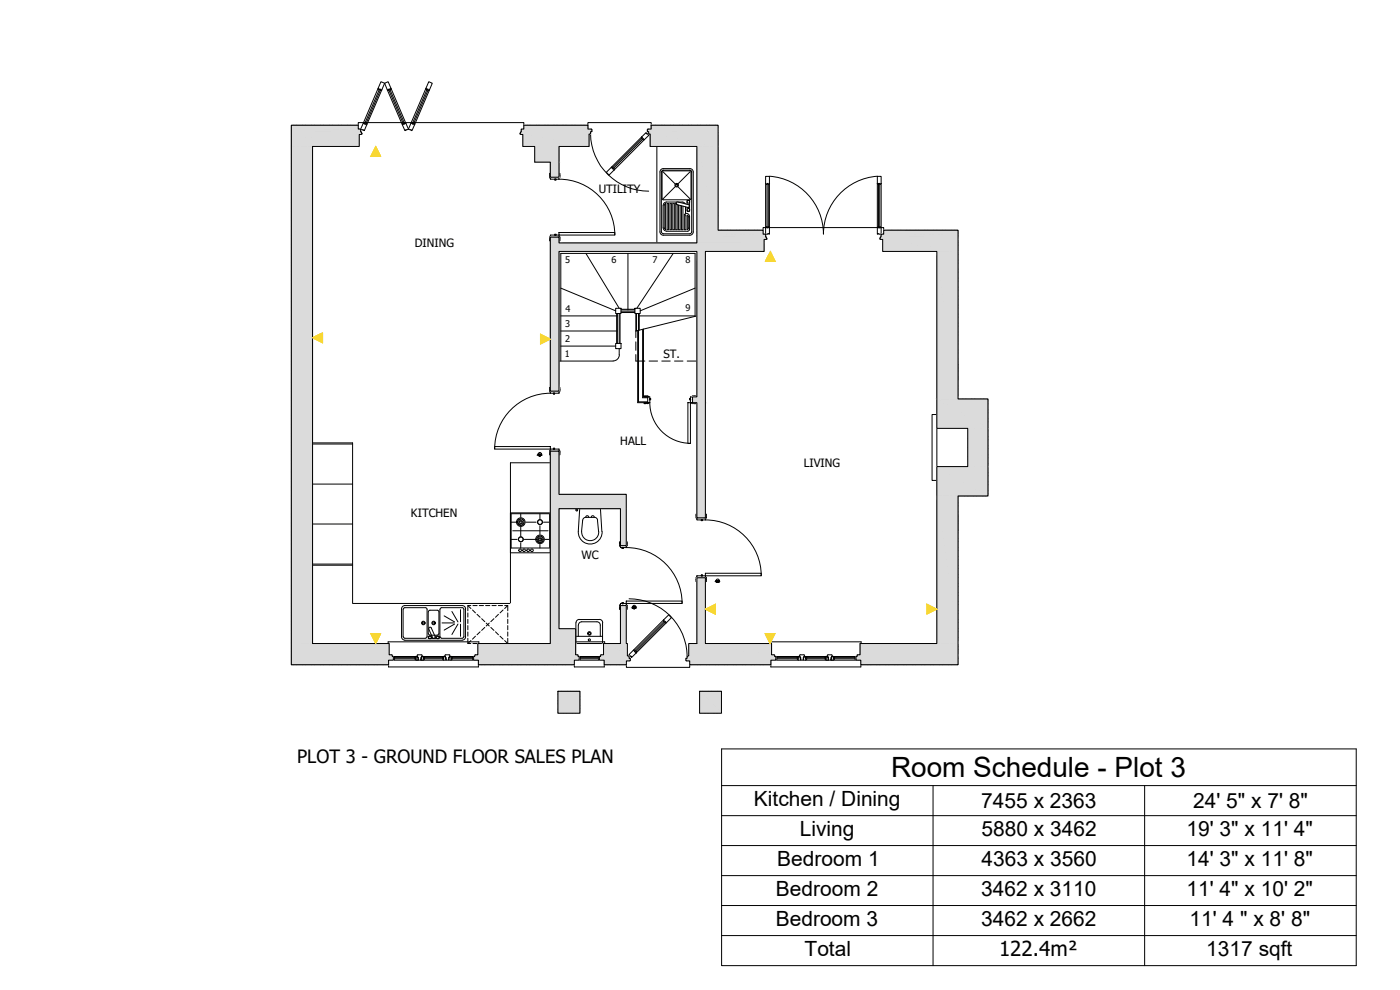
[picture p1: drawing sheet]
<svg xmlns="http://www.w3.org/2000/svg" width="420mm" height="297mm" viewBox="0 0 420 297" stroke-linecap="round" stroke-linejoin="round" font-family="sans-serif">
<defs><g id="words">
<text font-size="8.4" x="267.4" y="233.2">Room Schedule - Plot 3</text>
<g font-size="6.3">
<text x="226.3" y="241.9">Kitchen / Dining</text>
<text x="294.5" y="242.4">7455 x 2363</text>
<text x="358.1" y="242.4">24' 5&quot; x 7' 8&quot;</text>
<text x="240.1" y="250.7">Living</text>
<text x="294.5" y="250.7">5880 x 3462</text>
<text x="356.1" y="250.7">19' 3&quot; x 11' 4&quot;</text>
<text x="233.3" y="259.7">Bedroom 1</text>
<text x="294.6" y="259.7">4363 x 3560</text>
<text x="356.1" y="259.7">14' 3&quot; x 11' 8&quot;</text>
<text x="232.9" y="268.7">Bedroom 2</text>
<text x="294.5" y="268.7">3462 x 3110</text>
<text x="356.1" y="268.7">11' 4&quot; x 10' 2&quot;</text>
<text x="232.8" y="277.7">Bedroom 3</text>
<text x="294.5" y="277.7">3462 x 2662</text>
<text x="357" y="277.7">11' 4 &quot; x 8' 8&quot;</text>
<text x="241.5" y="286.7">Total</text>
<text x="362" y="286.8">1317 sqft</text>
</g>
<text font-size="6.2" x="299.8" y="286.8">122.4m²</text>
<text font-size="5.5" x="89.2" y="229">PLOT 3 - GROUND FLOOR SALES PLAN</text>
<g font-size="3.4">
<text x="179.7" y="57.8">UTILITY</text>
<text x="124.5" y="74.1">DINING</text>
<text x="199.1" y="107.3">ST.</text>
<text x="186.2" y="133.5">HALL</text>
<text x="241.2" y="140">LIVING</text>
<text x="123.3" y="155.2">KITCHEN</text>
<text x="174.5" y="167.8">WC</text>
</g>
<g font-size="2.8">
<text x="169.6" y="78.9">5</text>
<text x="183.5" y="79">6</text>
<text x="195.8" y="79">7</text>
<text x="205.7" y="79">8</text>
<text x="169.7" y="93.6">4</text>
<text x="205.7" y="93.4">9</text>
<text x="169.7" y="98.1">3</text>
<text x="169.5" y="107">1</text>
<text x="169.7" y="102.7">2</text>
</g>
</g></defs>
<!-- layer: hatch -->
<g fill="none" stroke="#000" stroke-width=".3">
<path d="M88.2 37.6l-.8 .7M89.1 37.6l-1.7 1.6M89.5 39.9l-2.1 2M90.9 37.6l-3.5 3.4M91.8 37.6l-2.1 2.1M93.6 37.6l-2.1 2.1M94.5 37.6l-2.1 2.1M96.3 37.6l-2.1 2.1M97.1 37.6l-2 2.1M99 37.6l-2.1 2.1M99.9 37.6l-2.1 2.1M101.7 37.6l-2.1 2.1"/>
<path d="M102.6 37.6l-2.1 2.1M104.3 37.6l-2 2.1M105.2 37.6l-2 2.1M107 37.6l-2 2.1M107.5 38.1l-1.6 1.6M158.2 37.6l-1 1M159.1 37.6l-1.9 1.9M160.9 37.6l-2 2.1M161.8 37.6l-2 2.1M163.6 37.6l-2 2.1M164.5 37.6l-2 2.1M166.3 37.6l-2.1 2.1"/>
<path d="M167.2 37.6l-2 2.1M169 37.6l-2.1 2.1M169.9 37.6l-2.1 2.1M171.7 37.6l-2 2.1M172.6 37.6l-2.1 2.1M174.4 37.6l-2.1 2.1M175.3 37.6l-2 2.1M176.4 38.2l-1.4 1.5M176.4 39.1l-.5 .6M194.5 38.7h.9v-1.1h20.1v31.5h13.5v1.2h.8v.8l.3 .6M194.5 38.7l-.2 .8h.4v.7h.4v3.7h14.1v29h-41.4v-1.7h-2.6v46.1h2.6v-41.9h41.4v43.7h-1.4v1.7h1.4v34.6h2.5v-80h17.6v-3.6l.9-.2M195.9 37.6l-.5 .5"/>
<path d="M196.8 37.6l-1.4 1.4M198.7 37.6l-2.1 2.1M199.5 37.6l-2 2.1M201.3 37.6l-2 2.1M202.2 37.6l-2 2.1M204 37.6l-2 2.1M204.9 37.6l-2 2.1M206.7 37.6l-2 2.1M207.6 37.6l-2 2.1M209.4 37.6l-2 2.1M210.3 37.6l-2 2.1M212.1 37.6l-2.1 2.1"/>
<path d="M213 37.6l-2 2.1M214.8 37.6l-2 2.1M215.5 39.6l-2.1 2.1M215.5 37.8l-2.1 2M89.5 41.7l-2.1 2M89.5 44.4l-2.1 2M89.5 47.1l-2.1 2M89.5 49.7l-2.1 2.1M89.5 52.5l-2.1 2M89.5 55.2l-2.1 2M89.5 57.8l-2.1 2.1M89.5 42.6l-2.1 2"/>
<path d="M89.5 45.3l-2.1 2M89.5 48l-2.1 2M89.5 50.6l-2.1 2.1M89.5 53.3l-2.1 2.1M89.5 56l-2.1 2.1M89.5 58.7l-2.1 2.1M90.7 41.3h.4M90.7 42.1h.4M90.7 42.9h.4M90.7 43.6h.4M90.7 44.4h.4M90.7 45.2h.4"/>
<path d="M90.7 45.9h.4M90.7 46.7h.4M90.7 47.5h.4M90.7 48.3h.4M90.7 49h.4M90.7 49.8h.4M90.7 50.5h.4M90.7 51.4h.4M90.7 52.1h.4M90.7 52.9h.4M90.7 53.6h.4M90.7 54.4h.4"/>
<path d="M90.7 55.2h.4M90.7 56h.4M90.7 56.7h.4M90.7 57.5h.4M90.7 58.3h.4M90.7 59.1h.4M90.7 59.8h.4M91.1 59.8l.2 .4M91.1 59.1l.2 .3M91.1 58.3l.2 .3M91.1 57.5l.2 .4M91.1 56.7l.2 .4"/>
<path d="M91.1 56l.2 .3M91.1 55.2l.2 .4M91.1 54.4l.2 .4M91.1 53.6l.2 .4M91.1 52.9l.2 .4M91.1 52.1l.2 .4M91.1 51.4l.2 .3M91.1 50.5l.2 .5M91.1 49.8l.2 .4M91.1 49l.2 .4M91.1 48.3l.2 .3M91.1 47.5l.2 .4"/>
<path d="M91.1 46.7l.2 .4M91.1 45.9l.2 .4M91.1 45.2l.2 .4M91.1 44.4l.2 .4M91.1 43.6l.2 .4M91.1 42.9l.2 .4M91.1 42.1l.2 .4M91.1 41.3l.2 .4M91.3 40.9h.1M91.3 40.9h.5M91.3 41.7h.5M91.3 42.5h.5"/>
<path d="M91.3 43.3h.5M91.3 44h.5M91.3 44.8h.5M91.3 45.6h.5M91.3 46.3h.5M91.3 47.1h.5M91.3 47.9h.5M91.3 48.6h.5M91.3 49.4h.5M91.3 50.2h.5M91.3 51h.5M91.3 51.7h.5"/>
<path d="M91.3 52.5h.5M91.3 53.3h.5M91.3 54h.5M91.3 54.8h.5M91.3 55.6h.5M91.3 56.3h.5M91.3 57.1h.5M91.3 57.9h.5M91.3 58.6h.5M91.3 59.4h.5M91.3 40.9l-.2 .4M91.3 41.7l-.2 .4"/>
<path d="M91.3 42.5l-.2 .4M91.3 43.3l-.2 .3M91.3 44l-.2 .4M91.3 44.8l-.2 .4M91.3 45.6l-.2 .3M91.3 46.3l-.2 .4M91.3 47.1l-.2 .4M91.3 47.9l-.2 .4M91.3 48.6l-.2 .4M91.3 49.4l-.2 .4M91.3 50.2l-.2 .3M91.3 51l-.2 .4"/>
<path d="M91.3 51.7l-.2 .4M91.3 52.5l-.2 .4M91.3 53.3l-.2 .3M91.3 54l-.2 .4M91.3 54.8l-.2 .4M91.3 55.6l-.2 .4M91.3 56.3l-.2 .4M91.3 57.1l-.2 .4M91.3 57.9l-.2 .4M91.3 58.6l-.2 .5M91.3 59.4l-.2 .4M91.8 57.1l.2 .4"/>
<path d="M91.8 56.3l.2 .4M91.8 54.8l.2 .4M91.8 54l.2 .4M91.8 59.4l.2 .4M91.8 53.3l.2 .3M91.8 58.6l.2 .5M91.8 52.5l.2 .4M91.8 57.9l.2 .4M91.8 51.7l.2 .4M91.8 55.6l.2 .4M91.8 51l.2 .4M91.8 50.2l.2 .3"/>
<path d="M91.8 49.4l.2 .4M91.8 48.6l.2 .4M91.8 47.9l.2 .4M91.8 47.1l.2 .4M91.8 46.3l.2 .4M91.8 45.6l.2 .3M91.8 44.8l.2 .4M91.8 44l.2 .4M91.8 43.3l.2 .3M91.8 42.5l.2 .4M91.8 41.7l.2 .4M91.8 40.9l.2 .4"/>
<path d="M91.8 40.9h.1M92 41.3h.4M92 42.1h.4M92 42.9h.4M92 43.6h.4M92 44.4h.4M92 45.2h.4M92 45.9h.4M92 46.7h.4M92 47.5h.4M92 48.3h.4M92 49h.4"/>
<path d="M92 49.8h.4M92 50.5h.4M92 51.4h.4M92 52.1h.4M92 52.9h.4M92 53.6h.4M92 54.4h.4M92 55.2h.4M92 56h.4M92 56.7h.4M92 57.5h.4M92 58.3h.4"/>
<path d="M92 59.1h.4M92 59.8h.4M92 41.3l-.2 .4M92 42.1l-.2 .4M92 42.9l-.2 .4M92 43.6l-.2 .4M92 44.4l-.2 .4M92 45.2l-.2 .4M92 45.9l-.2 .4M92 46.7l-.2 .4M92 47.5l-.2 .4M92 48.3l-.2 .3"/>
<path d="M92 49l-.2 .4M92 49.8l-.2 .4M92 50.5l-.2 .5M92 51.4l-.2 .3M92 52.1l-.2 .4M92 52.9l-.2 .4M92 53.6l-.2 .4M92 54.4l-.2 .4M92 55.2l-.2 .4M92 56l-.2 .3M92 56.7l-.2 .4M92 57.5l-.2 .4"/>
<path d="M92 58.3l-.2 .3M92 59.1l-.2 .3M92 59.8l-.2 .4M92.4 54.4l.3 .4M92.4 58.3l.3 .3M92.4 57.5l.3 .4M92.4 56l.3 .3M92.4 55.2l.3 .4M92.4 59.8l.3 .4M92.4 53.6l.3 .4M92.4 59.1l.3 .3M92.4 52.9l.3 .4"/>
<path d="M92.4 56.7l.3 .4M92.4 52.1l.3 .4M92.4 51.4l.3 .3M92.4 50.5l.3 .5M92.4 49.8l.3 .4M92.4 49l.3 .4M92.4 48.3l.3 .3M92.4 47.5l.3 .4M92.4 46.7l.3 .4M92.4 45.9l.3 .4M92.4 45.2l.3 .4M92.4 44.4l.3 .4"/>
<path d="M92.4 43.6l.3 .4M92.4 42.9l.3 .4M92.4 42.1l.3 .4M92.4 41.3l.3 .4M92.6 40.9h.1M92.7 40.9h.4M92.7 41.7h.4M92.7 42.5h.4M92.7 43.3h.4M92.7 44h.4M92.7 44.8h.4M92.7 45.6h.4"/>
<path d="M92.7 46.3h.4M92.7 47.1h.4M92.7 47.9h.4M92.7 48.6h.4M92.7 49.4h.4M92.7 50.2h.4M92.7 51h.4M92.7 51.7h.4M92.7 52.5h.4M92.7 53.3h.4M92.7 54h.4M92.7 54.8h.4"/>
<path d="M92.7 55.6h.4M92.7 56.3h.4M92.7 57.1h.4M92.7 57.9h.4M92.7 58.6h.4M92.7 59.4h.4M92.7 40.9l-.3 .4M92.7 41.7l-.3 .4M92.7 42.5l-.3 .4M92.7 43.3l-.3 .3M92.7 44l-.3 .4M92.7 44.8l-.3 .4"/>
<path d="M92.7 45.6l-.3 .3M92.7 46.3l-.3 .4M92.7 47.1l-.3 .4M92.7 47.9l-.3 .4M92.7 48.6l-.3 .4M92.7 49.4l-.3 .4M92.7 50.2l-.3 .3M92.7 51l-.3 .4M92.7 51.7l-.3 .4M92.7 52.5l-.3 .4M92.7 53.3l-.3 .3M92.7 54l-.3 .4"/>
<path d="M92.7 54.8l-.3 .4M92.7 55.6l-.3 .4M92.7 56.3l-.3 .4M92.7 57.1l-.3 .4M92.7 57.9l-.3 .4M92.7 58.6l-.3 .5M92.7 59.4l-.3 .4M93.1 54.8l.2 .4M93.1 54l.2 .4M93.1 59.4l.2 .4M93.1 53.3l.2 .3M93.1 58.6l.2 .5"/>
<path d="M93.1 57.9l.2 .4M93.1 57.1l.2 .4M93.1 56.3l.2 .4M93.1 55.6l.2 .4M93.1 52.5l.2 .4M93.1 51.7l.2 .4M93.1 51l.2 .4M93.1 50.2l.2 .3M93.1 49.4l.2 .4M93.1 48.6l.2 .4M93.1 47.9l.2 .4M93.1 47.1l.2 .4"/>
<path d="M93.1 46.3l.2 .4M93.1 45.6l.2 .3M93.1 44.8l.2 .4M93.1 44l.2 .4M93.1 43.3l.2 .3M93.1 42.5l.2 .4M93.1 41.7l.2 .4M93.1 40.9l.2 .4M93.2 40.9h-.1M93.3 41.3h.5M93.3 42.1h.5M93.3 42.9h.5"/>
<path d="M93.3 44.4h.2M93.3 45.2h.2M93.3 45.9h.2M93.3 46.7h.2M93.3 47.5h.2M93.3 48.3h.2M93.3 49h.2M93.3 49.8h.2M93.3 50.5h.2M93.3 51.4h.2M93.3 52.1h.2M93.3 52.9h.2"/>
<path d="M93.3 53.6h.2M93.3 54.4h.2M93.3 55.2h.2M93.3 56h.2M93.3 56.7h.2M93.3 57.5h.2M93.3 58.3h.2M93.3 59.1h.2M93.3 59.8h.2M93.3 41.3l-.2 .4M93.3 42.1l-.2 .4M93.3 42.9l-.2 .4"/>
<path d="M93.3 43.6l-.2 .4M93.3 44.4l-.2 .4M93.3 45.2l-.2 .4M93.3 45.9l-.2 .4M93.3 46.7l-.2 .4M93.3 47.5l-.2 .4M93.3 48.3l-.2 .3M93.3 49l-.2 .4M93.3 49.8l-.2 .4M93.3 50.5l-.2 .5M93.3 51.4l-.2 .3M93.3 52.1l-.2 .4"/>
<path d="M93.3 52.9l-.2 .4M93.3 53.6l-.2 .4M93.3 54.4l-.2 .4M93.3 55.2l-.2 .4M93.3 56l-.2 .3M93.3 56.7l-.2 .4M93.3 57.5l-.2 .4M93.3 58.3l-.2 .3M93.3 59.1l-.2 .3M93.3 59.8l-.2 .4M93.8 42.9l.2 .4M93.8 42.1l.2 .4"/>
<path d="M93.8 41.3l.2 .4M93.9 40.9h.1M94 40.9h.4M94 41.7h.4M94 42.5h.4M94 43.3h.4M94 43.3l-.2 .3h-.5M94 40.9l-.2 .4M94 41.7l-.2 .4M94 42.5l-.2 .4M94.4 43.3l.2 .3M94.4 42.5l.2 .4"/>
<path d="M94.4 41.7l.2 .4M94.4 40.9l.2 .4M94.5 40.9h-.1M94.6 43.6h.1M94.6 41.3h.5M94.6 42.1h.5M94.6 42.9h.5M94.6 43.6h.5M94.6 41.3l-.2 .4M94.6 42.1l-.2 .4M94.6 42.9l-.2 .4M95.1 43.6h.1"/>
<path d="M95.1 42.9l.2 .4M95.1 42.1l.2 .4M95.1 41.3l.2 .4M95.3 40.9h.1M95.3 40.9h.5M95.3 41.7h.5M95.3 42.5h.5M95.3 43.3h.5M95.3 40.9l-.2 .4M95.3 41.7l-.2 .4M95.3 42.5l-.2 .4M95.3 43.3l-.2 .3"/>
<path d="M95.8 43.3l.2 .3M95.8 42.5l.2 .4M95.8 41.7l.2 .4M95.8 40.9l.2 .4M95.8 40.9h.1M96 43.6h.1M96 41.3h.4M96 42.1h.4M96 42.9h.4M96 43.6h.5M96 41.3l-.2 .4M96 42.1l-.2 .4"/>
<path d="M96 42.9l-.2 .4M96.4 42.9l.3 .4M96.4 42.1l.3 .4M96.4 41.3l.3 .4M96.6 40.9h.1M96.7 40.9h.4M96.7 41.7h.4M96.7 42.5h.4M96.7 43.3h.4M96.7 40.9l-.3 .4M96.7 41.7l-.3 .4M96.7 42.5l-.3 .4"/>
<path d="M96.7 43.3l-.3 .3M97.1 43.3l.2 .3M97.1 42.5l.2 .4M97.1 41.7l.2 .4M97.1 40.9l.2 .4M97.1 40.9h.1M97.3 43.6h.1M97.3 41.3h.5M97.3 42.1h.5M97.3 42.9h.5M97.3 43.6h.5M97.3 41.3l-.2 .4"/>
<path d="M97.3 42.1l-.2 .4M97.3 42.9l-.2 .4M97.8 43.6h.1M97.8 42.9l.2 .4M97.8 42.1l.2 .4M97.8 41.3l.2 .4M97.9 40.9h.1M98 40.9h.5M98 41.7h.5M98 42.5h.5M98 43.3h.5M98 40.9l-.2 .4"/>
<path d="M98 41.7l-.2 .4M98 42.5l-.2 .4M98 43.3l-.2 .3M98.5 43.3l.2 .3M98.5 42.5l.2 .4M98.5 41.7l.2 .4M98.5 40.9l.2 .4M98.5 40.9h.1M98.7 43.6h.1M98.7 41.3h.4M98.7 42.1h.4M98.7 42.9h.4"/>
<path d="M98.7 41.3l-.2 .4M98.7 42.1l-.2 .4M98.7 42.9l-.2 .4M99.1 42.9l.2 .4M99.1 42.1l.2 .4M99.1 41.3l.2 .4M99.3 40.9h.1M99.3 40.9h.5M99.3 41.7h.5M99.3 42.5h.5M99.3 43.3h.5M99.3 43.3l-.2 .3h-.4"/>
<path d="M99.3 40.9l-.2 .4M99.3 41.7l-.2 .4M99.3 42.5l-.2 .4M99.8 43.3l.2 .3M99.8 42.5l.2 .4M99.8 41.7l.2 .4M99.8 40.9l.2 .4M99.8 40.9h.1M100 43.6h.1M100 41.3h.4M100 42.1h.4M100 42.9h.4"/>
<path d="M100 43.6h.4M100 41.3l-.2 .4M100 42.1l-.2 .4M100 42.9l-.2 .4M100.4 43.6h.1M100.4 42.9l.3 .4M100.4 42.1l.3 .4M100.4 41.3l.3 .4M100.6 40.9h.1M100.7 40.9h.4M100.7 41.7h.4M100.7 42.5h.4"/>
<path d="M100.7 43.3h.4M100.7 40.9l-.3 .4M100.7 41.7l-.3 .4M100.7 42.5l-.3 .4M100.7 43.3l-.3 .3M101.1 43.3l.2 .3M101.1 42.5l.2 .4M101.1 41.7l.2 .4M101.1 40.9l.2 .4M101.2 40.9h-.1M101.3 43.6h.1M101.3 41.3h.5"/>
<path d="M101.3 42.1h.5M101.3 42.9h.5M101.3 43.6h.5M101.3 41.3l-.2 .4M101.3 42.1l-.2 .4M101.3 42.9l-.2 .4M101.8 42.9l.2 .4M101.8 42.1l.2 .4M101.8 41.3l.2 .4M102 40.9h.1M102 40.9h.4M102 41.7h.4"/>
<path d="M102 42.5h.4M102 43.3h.4M102 40.9l-.2 .4M102 41.7l-.2 .4M102 42.5l-.2 .4M102 43.3l-.2 .3M102.4 43.3l.2 .3M102.4 42.5l.2 .4M102.4 41.7l.2 .4M102.4 40.9l.2 .4M102.5 40.9h-.1M102.6 43.6h.1"/>
<path d="M102.6 41.3h.5M102.6 42.1h.5M102.6 42.9h.5M102.6 43.6h.5M102.6 41.3l-.2 .4M102.6 42.1l-.2 .4M102.6 42.9l-.2 .4M103.1 43.6h.1M103.1 42.9l.2 .4M103.1 42.1l.2 .4M103.1 41.3l.2 .4M103.3 40.9h.1"/>
<path d="M103.3 40.9h.5M103.3 41.7h.5M103.3 42.5h.5M103.3 43.3h.5M103.3 40.9l-.2 .4M103.3 41.7l-.2 .4M103.3 42.5l-.2 .4M103.3 43.3l-.2 .3M103.8 43.3l.2 .3M103.8 42.5l.2 .4M103.8 41.7l.2 .4M103.8 40.9l.2 .4"/>
<path d="M103.8 40.9h.1M104 43.6h.1M104 41.3h.4M104 42.1h.4M104 42.9h.4M104 41.3l-.2 .4M104 42.1l-.2 .4M104 42.9l-.2 .4M104.4 42.9l.3 .4M104.4 42.1l.3 .4M104.4 41.3l.3 .4M104.6 40.9h.1"/>
<path d="M104.7 40.9h.4M104.7 41.7h.4M104.7 42.5h.4M104.7 43.3h.4M104.7 43.3l-.2 .3h-.5M104.7 41.7l-.3 .4M104.7 40.9l-.3 .4M104.7 42.5l-.3 .4M105.1 43.3l.2 .3M105.1 42.5l.2 .4M105.1 41.7l.2 .4M105.1 40.9l.2 .4"/>
<path d="M105.1 40.9h.1M105.3 43.6h.1M105.3 41.3h.5M105.3 42.1h.5M105.3 42.9h.5M105.3 43.6h.5M105.3 41.3l-.2 .4M105.3 42.1l-.2 .4M105.3 42.9l-.2 .4M105.8 43.6h.1M105.8 42.9l.2 .4M105.8 42.1l.2 .4"/>
<path d="M105.8 41.3l.2 .4M105.9 40.9h.1M106 40.9h.5M106 41.7h.5M106 42.5h.5M106 43.3h.5M106 40.9l-.2 .4M106 41.7l-.2 .4M106 42.5l-.2 .4M106 43.3l-.2 .3M106.5 43.3l.2 .3M106.5 42.5l.2 .4"/>
<path d="M106.5 41.7l.2 .4M106.5 40.9l.2 .4M106.5 40.9h.1M106.7 43.6h.1M106.7 41.3h.4M106.7 42.1h.4M106.7 42.9h.4M106.7 43.6h.4M106.7 41.3l-.2 .4M106.7 42.1l-.2 .4M106.7 42.9l-.2 .4M107.1 42.9l.2 .4"/>
<path d="M107.1 42.1l.2 .4M107.1 41.3l.2 .4M107.3 40.9h.1M107.3 40.9h.2M107.3 41.7h.2M107.3 42.5h.2M107.3 43.3h.2M107.3 41.7l-.2 .4M107.3 40.9l-.2 .4M107.3 42.5l-.2 .4M107.3 43.3l-.2 .3M107.8 43.9h-14v149.2h23"/>
<path d="M108.4 40.3l.2-.4-.4-.3v-.9h-.7v-1.1h-20.1v161.8h29.2v-1.3h1.5v-1.1h-.4l-.2-.5h-.7v-3.4h-23v-149.2h14v-3.6h.6M156.1 40.1l.1-.5h.2v-.9h.8v-1.1h19.2v1.1h1l.2 .2v.6h-.4v.7h-.4v3.7h-9v9.3h-2.6v-4.6h-4.7v-4.7h-3.6v-3.6h-.6M156.1 40.1l.2 .2M156.9 43.9h3.6v4.7M157.2 43.4l.1 .2M157.2 42.6l.1 .3M157.2 41.9l.1 .2M157.2 41.1l.1 .2M157.3 43.6h.1M157.3 41.3h.5M157.3 42.1h.5M157.3 42.9h.5"/>
<path d="M157.3 43.6h.5M157.3 41.3l-.1 .3M157.3 42.1l-.1 .2M157.3 42.9l-.1 .2M157.8 43.6h.1M157.8 42.9l.2 .4M157.8 42.1l.2 .4M157.8 41.3l.2 .4M158 40.9h.1M158 40.9h.4M158 41.7h.4M158 42.5h.4"/>
<path d="M158 43.3h.4M158 40.9l-.2 .4M158 41.7l-.2 .4M158 42.5l-.2 .4M158 43.3l-.2 .3M158.4 43.3l.3 .3h.4M158.4 42.5l.3 .4M158.4 41.7l.3 .4M158.4 40.9l.3 .4M158.5 40.9h-.1M158.7 41.3h.4M158.7 42.1h.4"/>
<path d="M158.7 42.9h.4M158.7 41.3l-.3 .4M158.7 42.1l-.3 .4M158.7 42.9l-.3 .4M159.1 43.6h.1M159.1 42.9l.2 .4M159.1 42.1l.2 .4M159.1 41.3l.2 .4M159.3 40.9h.1M159.3 40.9h.5M159.3 41.7h.5M159.3 42.5h.5"/>
<path d="M159.3 43.3h.5M159.3 40.9l-.2 .4M159.3 41.7l-.2 .4M159.3 42.5l-.2 .4M159.3 43.3l-.2 .3M159.8 43.3l.2 .3M159.8 42.5l.2 .4M159.8 41.7l.2 .4M159.8 40.9l.2 .4M159.8 40.9h.1M160 43.6h.1M160 41.3h.5"/>
<path d="M160 42.1h.5M160 42.9h.5M160 43.6h.5M160 41.3l-.2 .4M160 42.1l-.2 .4M160 42.9l-.2 .4M160.5 43.6h.1M160.5 42.9l.2 .4M160.5 42.1l.2 .4M160.5 41.3l.2 .4M160.6 40.9h.1M160.7 40.9h.4"/>
<path d="M160.7 41.7h.4M160.7 42.5h.4M160.7 43.3h.4M160.7 40.9l-.2 .4M160.7 41.7l-.2 .4M160.7 42.5l-.2 .4M160.7 43.3l-.2 .3M160.7 43.6v4.8M161.1 43.3l.3 .3M161.1 42.5l.3 .4M161.1 41.7l.3 .4M161.1 40.9l.3 .4"/>
<path d="M161.2 40.9h-.1M161.3 43.6h.5M161.4 41.3h.4M161.4 42.1h.4M161.4 42.9h.4M161.4 41.3l-.3 .4M161.4 42.1l-.3 .4M161.4 42.9l-.3 .4M161.8 43.6h.1M161.8 42.9l.2 .4M161.8 42.1l.2 .4M161.8 41.3l.2 .4"/>
<path d="M162 40.9h.1M162 40.9h.5M162 41.7h.5M162 42.5h.5M162 43.3h.5M162 40.9l-.2 .4M162 41.7l-.2 .4M162 42.5l-.2 .4M162 43.3l-.2 .3M162.5 43.3l.2 .3M162.5 42.5l.2 .4M162.5 41.7l.2 .4"/>
<path d="M162.5 40.9l.2 .4M162.5 40.9h.1M162.7 43.6h.1M162.7 41.3h.4M162.7 42.1h.4M162.7 42.9h.4M162.7 43.6h.4M162.7 41.3l-.2 .4M162.7 42.1l-.2 .4M162.7 42.9l-.2 .4M163.1 43.6h.1M163.1 42.9l.3 .4"/>
<path d="M163.1 42.1l.3 .4M163.1 41.3l.3 .4M163.3 40.9h.1M163.4 40.9h.4M163.4 41.7h.4M163.4 42.5h.4M163.4 43.3h.4M163.4 40.9l-.3 .4M163.4 41.7l-.3 .4M163.4 42.5l-.3 .4M163.4 43.3l-.3 .3M163.8 43.3l.2 .3h.5"/>
<path d="M163.8 42.5l.2 .4M163.8 41.7l.2 .4M163.8 40.9l.2 .4M163.9 40.9h-.1M164 41.3h.5M164 42.1h.5M164 42.9h.5M164 41.3l-.2 .4M164 42.1l-.2 .4M164 42.9l-.2 .4M164.5 43.6h.1M164.5 42.9l.2 .4"/>
<path d="M164.5 42.1l.2 .4M164.5 41.3l.2 .4M164.6 40.9h.1M164.7 40.9h.4M164.7 41.7h.4M164.7 42.5h.4M164.7 43.3h.4M164.7 40.9l-.2 .4M164.7 41.7l-.2 .4M164.7 42.5l-.2 .4M164.7 43.3l-.2 .3M165.1 43.3l.2 .3"/>
<path d="M165.1 42.5l.2 .4M165.1 41.7l.2 .4M165.1 40.9l.2 .4M165.2 40.9h-.1M165.2 48.6v4.6M165.3 43.6h.1M165.3 41.3h.5M165.3 42.1h.5M165.3 42.9h.5M165.3 43.6h2M165.3 41.3l-.2 .4M165.3 42.1l-.2 .4"/>
<path d="M165.3 42.9l-.2 .4M165.8 43.6h.1M165.8 42.9l.2 .4M165.8 42.1l.2 .4M165.8 41.3l.2 .4M166 40.9h.1M166 40.9h.4M166 41.7h.4M166 42.5h.4M166 43.3h.4M166 40.9l-.2 .4M166 41.7l-.2 .4"/>
<path d="M166 42.5l-.2 .4M166 43.3l-.2 .3M166.4 43.3l.3 .3M166.4 42.5l.3 .4M166.4 41.7l.3 .4M166.4 40.9l.3 .4M166.5 40.9h-.1M166.7 41.3h.4M166.7 42.1h.4M166.7 42.9h.4M166.7 42.9l-.3 .4M166.7 41.3l-.3 .4"/>
<path d="M166.7 42.1l-.3 .4M167.1 43.6h.1M167.1 42.9l.2 .4M167.1 42.1l.2 .4M167.1 41.3l.2 .4M167.3 40.9h.1M167.3 40.9h.5M167.3 41.7h.5M167.3 42.5h.5M167.3 43.3h.5M167.3 40.9l-.2 .4M167.3 41.7l-.2 .4"/>
<path d="M167.3 42.5l-.2 .4M167.3 43.3l-.2 .3M167.8 43.3l.2 .3M167.8 42.5l.2 .4M167.8 41.7l.2 .4M167.8 40.9l.2 .4M167.8 40.9h.1M168 43.6h.1M168 41.3h.5M168 42.1h.5M168 42.9h.5M168 43.6h.5"/>
<path d="M168 41.3l-.2 .4M168 42.1l-.2 .4M168 42.9l-.2 .4M168.5 43.6h.1M168.5 42.9l.2 .4M168.5 42.1l.2 .4M168.5 41.3l.2 .4M168.6 40.9h.1M168.7 40.9h.4M168.7 41.7h.4M168.7 42.5h.4M168.7 43.3h.4"/>
<path d="M168.7 40.9l-.2 .4M168.7 41.7l-.2 .4M168.7 42.5l-.2 .4M168.7 43.3l-.2 .3M169.1 43.3l.2 .3h.5M169.1 42.5l.3 .4M169.1 41.7l.3 .4M169.1 40.9l.3 .4M169.2 40.9h-.1M169.4 41.3h.4M169.4 42.1h.4M169.4 42.9h.4"/>
<path d="M169.4 42.9l-.3 .4M169.4 41.3l-.3 .4M169.4 42.1l-.3 .4M169.8 43.6h.1M169.8 42.9l.2 .4M169.8 42.1l.2 .4M169.8 41.3l.2 .4M170 40.9h.1M170 40.9h.5M170 41.7h.5M170 42.5h.5M170 43.3h.5"/>
<path d="M170 40.9l-.2 .4M170 41.7l-.2 .4M170 42.5l-.2 .4M170 43.3l-.2 .3M170.5 43.3l.2 .3M170.5 42.5l.2 .4M170.5 41.7l.2 .4M170.5 40.9l.2 .4M170.5 40.9h.1M170.7 43.6h.1M170.7 41.3h.4M170.7 42.1h.4"/>
<path d="M170.7 42.9h.4M170.7 43.6h.4M170.7 41.3l-.2 .4M170.7 42.1l-.2 .4M170.7 42.9l-.2 .4M171.1 43.6h.1M171.1 42.9l.3 .4M171.1 42.1l.3 .4M171.1 41.3l.3 .4M171.3 40.9h.1M171.4 40.9h.4M171.4 41.7h.4"/>
<path d="M171.4 42.5h.4M171.4 43.3h.4M171.4 40.9l-.3 .4M171.4 41.7l-.3 .4M171.4 42.5l-.3 .4M171.4 43.3l-.3 .3M171.8 43.3l.2 .3M171.8 42.5l.2 .4M171.8 41.7l.2 .4M171.8 40.9l.2 .4M171.9 40.9h-.1M172 43.6h.5"/>
<path d="M172 41.3h.5M172 42.1h.5M172 42.9h.5M172 41.3l-.2 .4M172 42.1l-.2 .4M172 42.9l-.2 .4M172.5 43.6h.1M172.5 42.9l.2 .4M172.5 42.1l.2 .4M172.5 41.3l.2 .4M172.6 40.9h.1M172.7 40.9h.4"/>
<path d="M172.7 41.7h.4M172.7 42.5h.4M172.7 43.3h.4M172.7 40.9l-.2 .4M172.7 41.7l-.2 .4M172.7 42.5l-.2 .4M172.7 43.3l-.2 .3M173.1 43.3l.2 .3M173.1 42.5l.2 .4M173.1 41.7l.2 .4M173.1 40.9l.2 .4M173.2 40.9h-.1"/>
<path d="M173.3 43.6h.1M173.3 41.3h.5M173.3 42.1h.5M173.3 42.9h.5M173.3 43.6h.5M173.3 41.3l-.2 .4M173.3 42.1l-.2 .4M173.3 42.9l-.2 .4M173.8 43.6h.1M173.8 42.9l.2 .4M173.8 42.1l.2 .4M173.8 41.3l.2 .4"/>
<path d="M174 40.9h.1M174 40.9h.4M174 41.7h.4M174 42.5h.4M174 43.3h.4M174 40.9l-.2 .4M174 41.7l-.2 .4M174 42.5l-.2 .4M174 43.3l-.2 .3M174.4 43.3l.3 .3h.4M174.4 42.5l.3 .4M174.4 41.7l.3 .4"/>
<path d="M174.4 40.9l.3 .4M174.5 40.9h-.1M174.7 41.3h.4M174.7 42.1h.4M174.7 42.9h.4M174.7 41.3l-.3 .4M174.7 42.1l-.3 .4M174.7 42.9l-.3 .4M175.1 43.6h.1M175.1 42.9l.2 .4M175.1 42.1l.2 .4M175.1 41.3l.2 .4"/>
<path d="M175.3 40.9h.1M175.3 40.9h.5M175.3 41.7h.5M175.3 42.5h.5M175.3 43.3h.5M175.3 40.9l-.2 .4M175.3 41.7l-.2 .4M175.3 42.5l-.2 .4M175.3 43.3l-.2 .3M175.8 43.3l.2 .3M175.8 42.5l.2 .4M175.8 41.7l.2 .4"/>
<path d="M175.8 40.9l.2 .4M175.8 40.9h.1M176 43.6h.1M176 41.3h.4M176 42.1h.4M176 42.9h.4M176 43.6h.4M176 41.3l-.2 .4M176 42.1l-.2 .4M176 42.9l-.2 .4M176.8 43.9h-9v9.3M195.1 43.9h14.1v29h-41.4v-1.7"/>
<path d="M195.4 40.9h.4M195.4 41.7h.4M195.4 42.5h.4M195.4 43.3h.4M195.8 43.3l.2 .3M195.8 42.5l.2 .4M195.8 41.7l.2 .4M195.8 40.9l.2 .4M195.9 40.9h-.1M196 43.6h.5M196 41.3h.5M196 42.1h.5"/>
<path d="M196 42.9h.5M196 41.3l-.2 .4M196 42.1l-.2 .4M196 42.9l-.2 .4M196.5 43.6h.1M196.5 42.9l.2 .4M196.5 42.1l.2 .4M196.5 41.3l.2 .4M196.6 40.9h.1M196.7 40.9h.4M196.7 41.7h.4M196.7 42.5h.4"/>
<path d="M196.7 43.3h.4M196.7 40.9l-.2 .4M196.7 41.7l-.2 .4M196.7 42.5l-.2 .4M196.7 43.3l-.2 .3M197.1 43.3l.2 .3M197.1 42.5l.2 .4M197.1 41.7l.2 .4M197.1 40.9l.2 .4M197.2 40.9h-.1M197.3 43.6h.1M197.3 41.3h.5"/>
<path d="M197.3 42.1h.5M197.3 42.9h.5M197.3 43.6h.5M197.3 41.3l-.2 .4M197.3 42.1l-.2 .4M197.3 42.9l-.2 .4M197.8 43.6h.1M197.8 42.9l.2 .4M197.8 42.1l.2 .4M197.8 41.3l.2 .4M198 40.9h.1M198 40.9h.4"/>
<path d="M198 41.7h.4M198 42.5h.4M198 43.3h.4M198 40.9l-.2 .4M198 41.7l-.2 .4M198 42.5l-.2 .4M198 43.3l-.2 .3M198.4 43.3l.3 .3h.4M198.4 42.5l.3 .4M198.4 41.7l.3 .4M198.4 40.9l.3 .4M198.5 40.9h-.1"/>
<path d="M198.7 41.3h.4M198.7 42.1h.4M198.7 42.9h.4M198.7 41.3l-.3 .4M198.7 42.1l-.3 .4M198.7 42.9l-.3 .4M199 51.6l3.7 3.6M199.1 43.6h.1M199.1 42.9l.2 .4M199.1 42.1l.2 .4M199.1 41.3l.2 .4M199.3 40.9h.1"/>
<path d="M199.3 40.9h.5M199.3 41.7h.5M199.3 42.5h.5M199.3 43.3h.5M199.3 40.9l-.2 .4M199.3 41.7l-.2 .4M199.3 42.5l-.2 .4M199.3 43.3l-.2 .3M199.8 43.3l.2 .3M199.8 42.5l.2 .4M199.8 41.7l.2 .4M199.8 40.9l.2 .4"/>
<path d="M199.8 40.9h.1M200 43.6h.1M200 41.3h.5M200 42.1h.5M200 42.9h.5M200 43.6h.5M200 41.3l-.2 .4M200 42.1l-.2 .4M200 42.9l-.2 .4M200.5 43.6h.1M200.5 42.9l.2 .4M200.5 42.1l.2 .4"/>
<path d="M200.5 41.3l.2 .4M200.6 40.9h.1M200.7 40.9h.4M200.7 41.7h.4M200.7 42.5h.4M200.7 43.3h.4M200.7 40.9l-.2 .4M200.7 41.7l-.2 .4M200.7 42.5l-.2 .4M200.7 43.3l-.2 .3M201.1 43.3l.3 .3M201.1 42.5l.3 .4"/>
<path d="M201.1 41.7l.3 .4M201.1 40.9l.3 .4M201.2 40.9h-.1M201.3 43.6h.5M201.4 41.3h.4M201.4 42.1h.4M201.4 42.9h.4M201.4 41.3l-.3 .4M201.4 42.1l-.3 .4M201.4 42.9l-.3 .4M201.8 43.6h.1M201.8 42.9l.2 .4"/>
<path d="M201.8 42.1l.2 .4M201.8 41.3l.2 .4M202 40.9h.1M202 40.9h.5M202 41.7h.5M202 42.5h.5M202 43.3h.5M202 40.9l-.2 .4M202 41.7l-.2 .4M202 42.5l-.2 .4M202 43.3l-.2 .3M202.5 41.7l.2 .4"/>
<path d="M202.5 40.9l.2 .4M202.5 43.3l.2 .3M202.5 42.5l.2 .4M202.5 40.9h.1M202.7 43.6h.1M202.7 56l-3.7 3.6M202.7 41.3h.4M202.7 42.1h.4M202.7 42.9h.4M202.7 43.6h.4M202.7 41.3l-.2 .4M202.7 42.1l-.2 .4"/>
<path d="M202.7 42.9l-.2 .4M203.1 43.6h.1M203.1 42.9l.3 .4M203.1 41.3l.3 .4M203.1 42.1l.3 .4M203.3 40.9h.1M203.4 40.9h.4M203.4 41.7h.4M203.4 42.5h.4M203.4 43.3h.4M203.4 40.9l-.3 .4M203.4 41.7l-.3 .4"/>
<path d="M203.4 42.5l-.3 .4M203.4 43.3l-.3 .3M203.4 56l3.6 3.6M203.8 43.3l.2 .3h.5M203.8 42.5l.2 .4M203.8 41.7l.2 .4M203.8 40.9l.2 .4M203.9 40.9h-.1M204 41.3h.5M204 42.1h.5M204 42.9h.5M204 41.3l-.2 .4"/>
<path d="M204 42.1l-.2 .4M204 42.9l-.2 .4M204.5 43.6h.1M204.5 42.9l.2 .4M204.5 41.3l.2 .4M204.5 42.1l.2 .4M204.6 40.9h.1M204.7 40.9h.4M204.7 41.7h.4M204.7 42.5h.4M204.7 43.3h.4M204.7 40.9l-.2 .4"/>
<path d="M204.7 41.7l-.2 .4M204.7 42.5l-.2 .4M204.7 43.3l-.2 .3M205.1 43.3l.2 .3M205.1 42.5l.2 .4M205.1 41.7l.2 .4M205.1 40.9l.2 .4M205.2 40.9h-.1M205.3 43.6h.1M205.3 41.3h.5M205.3 42.1h.5M205.3 42.9h.5"/>
<path d="M205.3 43.6h.5M205.3 41.3l-.2 .4M205.3 42.1l-.2 .4M205.3 42.9l-.2 .4M205.8 43.6h.1M205.8 42.9l.2 .4M205.8 42.1l.2 .4M205.8 41.3l.2 .4M206 40.9h.1M206 40.9h.4M206 41.7h.4M206 42.5h.4"/>
<path d="M206 43.3h.4M206 40.9l-.2 .4M206 41.7l-.2 .4M206 42.5l-.2 .4M206 43.3l-.2 .3M206.4 43.3l.3 .3M206.4 42.5l.3 .4M206.4 41.7l.3 .4M206.4 40.9l.3 .4M206.5 40.9h-.1M206.7 43.6h.4M206.7 41.3h.4"/>
<path d="M206.7 42.1h.4M206.7 42.9h.4M206.7 41.3l-.3 .4M206.7 42.1l-.3 .4M206.7 42.9l-.3 .4M207 51.6l-3.6 3.6M207.1 43.6h.1M207.1 42.9l.2 .4M207.1 41.3l.2 .4M207.1 42.1l.2 .4M207.3 40.9h.1M207.3 40.9h.5"/>
<path d="M207.3 41.7h.5M207.3 42.5h.5M207.3 43.3h.5M207.3 40.9l-.2 .4M207.3 41.7l-.2 .4M207.3 42.5l-.2 .4M207.3 43.3l-.2 .3M207.8 43.3l.2 .3M207.8 42.5l.2 .4M207.8 41.7l.2 .4M207.8 40.9l.2 .4M207.8 40.9h.1"/>
<path d="M208 43.6h.1M208 41.3h.5M208 42.1h.5M208 42.9h.5M208 43.6h.5M208 41.3l-.2 .4M208 42.1l-.2 .4M208 42.9l-.2 .4M208.5 43.6h.1M208.5 42.9l.2 .4M208.5 42.1l.2 .4M208.5 41.3l.2 .4"/>
<path d="M208.6 40.9h.1M208.7 40.9h.4M208.7 41.7h.4M208.7 42.5h.4M208.7 43.3h.4M208.7 40.9l-.2 .4M208.7 41.7l-.2 .4M208.7 42.5l-.2 .4M208.7 43.3l-.2 .3M209.1 43.3l.3 .3M209.1 42.5l.3 .4M209.1 41.7l.3 .4"/>
<path d="M209.1 40.9l.3 .4M209.2 40.9h-.1M209.3 43.6h.5M209.4 41.3h.4M209.4 42.1h.4M209.4 42.9h.4M209.4 41.3l-.3 .4M209.4 42.1l-.3 .4M209.4 42.9l-.3 .4M209.5 44.4h.3M209.5 45.2h.3M209.5 45.9h.3"/>
<path d="M209.5 46.7h.3M209.5 47.5h.3M209.5 48.3h.3M209.5 49h.3M209.5 49.8h.3M209.5 50.5h.3M209.5 51.4h.3M209.5 52.1h.3M209.5 52.9h.3M209.5 53.6h.3M209.5 54.4h.3M209.5 55.2h.3"/>
<path d="M209.5 56h.3M209.5 56.7h.3M209.5 57.5h.3M209.5 58.3h.3M209.5 59.1h.3M209.5 59.8h.3M209.8 54.4l.2 .4M209.8 59.8l.2 .4M209.8 59.1l.2 .3M209.8 58.3l.2 .3M209.8 57.5l.2 .4M209.8 56.7l.2 .4"/>
<path d="M209.8 55.2l.2 .4M209.8 56l.2 .3M209.8 53.6l.2 .4M209.8 52.9l.2 .4M209.8 52.1l.2 .4M209.8 51.4l.2 .3M209.8 50.5l.2 .5M209.8 49l.2 .4M209.8 49.8l.2 .4M209.8 48.3l.2 .3M209.8 47.5l.2 .4M209.8 46.7l.2 .4"/>
<path d="M209.8 45.9l.2 .4M209.8 45.2l.2 .4M209.8 44.4l.2 .4M209.8 43.6l.2 .4M209.8 42.9l.2 .4M209.8 42.1l.2 .4M209.8 41.3l.2 .4M210 40.9h.1M210 40.9h.5M210 41.7h.5M210 42.5h.5M210 43.3h.5"/>
<path d="M210 44h.5M210 44.8h.5M210 45.6h.5M210 46.3h.5M210 47.1h.5M210 47.9h.5M210 48.6h.5M210 49.4h.5M210 50.2h.5M210 51h.5M210 51.7h.5M210 52.5h.5"/>
<path d="M210 53.3h.5M210 54h.5M210 54.8h.5M210 55.6h.5M210 56.3h.5M210 57.1h.5M210 57.9h.5M210 58.6h.5M210 59.4h.5M210 40.9l-.2 .4M210 41.7l-.2 .4M210 42.5l-.2 .4"/>
<path d="M210 43.3l-.2 .3M210 44l-.2 .4M210 44.8l-.2 .4M210 45.6l-.2 .3M210 46.3l-.2 .4M210 47.1l-.2 .4M210 47.9l-.2 .4M210 48.6l-.2 .4M210 49.4l-.2 .4M210 50.2l-.2 .3M210 51l-.2 .4M210 51.7l-.2 .4"/>
<path d="M210 52.5l-.2 .4M210 53.3l-.2 .3M210 54l-.2 .4M210 54.8l-.2 .4M210 55.6l-.2 .4M210 56.3l-.2 .4M210 57.1l-.2 .4M210 57.9l-.2 .4M210 58.6l-.2 .5M210 59.4l-.2 .4M210.5 48.6l.2 .4M210.5 59.4l.2 .4"/>
<path d="M210.5 58.6l.2 .5M210.5 57.9l.2 .4M210.5 56.3l.2 .4M210.5 57.1l.2 .4M210.5 54.8l.2 .4M210.5 55.6l.2 .4M210.5 54l.2 .4M210.5 53.3l.2 .3M210.5 52.5l.2 .4M210.5 51.7l.2 .4M210.5 50.2l.2 .3M210.5 51l.2 .4"/>
<path d="M210.5 49.4l.2 .4M210.5 47.9l.2 .4M210.5 47.1l.2 .4M210.5 46.3l.2 .4M210.5 45.6l.2 .3M210.5 44.8l.2 .4M210.5 44l.2 .4M210.5 43.3l.2 .3M210.5 42.5l.2 .4M210.5 41.7l.2 .4M210.5 40.9l.2 .4M210.5 40.9h.1"/>
<path d="M210.7 46.7l-.2 .4M210.7 41.3h.4M210.7 42.1h.4M210.7 42.9h.4M210.7 43.6h.4M210.7 44.4h.4M210.7 45.2h.4M210.7 45.9h.4M210.7 46.7h.4M210.7 47.5h.4M210.7 48.3h.4M210.7 49h.4"/>
<path d="M210.7 49.8h.4M210.7 50.5h.4M210.7 51.4h.4M210.7 52.1h.4M210.7 52.9h.4M210.7 53.6h.4M210.7 54.4h.4M210.7 55.2h.4M210.7 56h.4M210.7 56.7h.4M210.7 57.5h.4M210.7 58.3h.4"/>
<path d="M210.7 59.1h.4M210.7 59.8h.4M210.7 41.3l-.2 .4M210.7 42.1l-.2 .4M210.7 42.9l-.2 .4M210.7 43.6l-.2 .4M210.7 44.4l-.2 .4M210.7 45.2l-.2 .4M210.7 45.9l-.2 .4M210.7 47.5l-.2 .4M210.7 48.3l-.2 .3M210.7 49l-.2 .4"/>
<path d="M210.7 49.8l-.2 .4M210.7 50.5l-.2 .5M210.7 51.4l-.2 .3M210.7 52.1l-.2 .4M210.7 52.9l-.2 .4M210.7 53.6l-.2 .4M210.7 54.4l-.2 .4M210.7 55.2l-.2 .4M210.7 56l-.2 .3M210.7 56.7l-.2 .4M210.7 57.5l-.2 .4M210.7 58.3l-.2 .3"/>
<path d="M210.7 59.1l-.2 .3M210.7 59.8l-.2 .4M211.1 54.4l.3 .4M211.1 46.7l.3 .4M211.1 59.8l.3 .4M211.1 59.1l.3 .3M211.1 58.3l.3 .3M211.1 57.5l.3 .4M211.1 56l.3 .3M211.1 56.7l.3 .4M211.1 55.2l.3 .4M211.1 53.6l.3 .4"/>
<path d="M211.1 52.9l.3 .4M211.1 51.4l.3 .3M211.1 52.1l.3 .4M211.1 50.5l.3 .5M211.1 49.8l.3 .4M211.1 49l.3 .4M211.1 48.3l.3 .3M211.1 47.5l.3 .4M211.1 45.9l.3 .4M211.1 45.2l.3 .4M211.1 44.4l.3 .4M211.1 43.6l.3 .4"/>
<path d="M211.1 42.9l.3 .4M211.1 42.1l.3 .4M211.1 41.3l.3 .4M211.3 40.9h.1M211.4 48.6l-.3 .4M211.4 40.9h.4M211.4 41.7h.4M211.4 42.5h.4M211.4 43.3h.4M211.4 44h.4M211.4 44.8h.4M211.4 45.6h.4"/>
<path d="M211.4 46.3h.4M211.4 47.1h.4M211.4 47.9h.4M211.4 48.6h.4M211.4 49.4h.4M211.4 50.2h.4M211.4 51h.4M211.4 51.7h.4M211.4 52.5h.4M211.4 53.3h.4M211.4 54h.4M211.4 54.8h.4"/>
<path d="M211.4 55.6h.4M211.4 56.3h.4M211.4 57.1h.4M211.4 57.9h.4M211.4 58.6h.4M211.4 59.4h.4M211.4 40.9l-.3 .4M211.4 41.7l-.3 .4M211.4 42.5l-.3 .4M211.4 43.3l-.3 .3M211.4 44l-.3 .4M211.4 44.8l-.3 .4"/>
<path d="M211.4 45.6l-.3 .3M211.4 46.3l-.3 .4M211.4 47.1l-.3 .4M211.4 47.9l-.3 .4M211.4 49.4l-.3 .4M211.4 50.2l-.3 .3M211.4 51l-.3 .4M211.4 51.7l-.3 .4M211.4 52.5l-.3 .4M211.4 53.3l-.3 .3M211.4 54l-.3 .4M211.4 54.8l-.3 .4"/>
<path d="M211.4 55.6l-.3 .4M211.4 56.3l-.3 .4M211.4 57.1l-.3 .4M211.4 57.9l-.3 .4M211.4 58.6l-.3 .5M211.4 59.4l-.3 .4M211.8 48.6l.2 .4M211.8 59.4l.2 .4M211.8 58.6l.2 .5M211.8 57.9l.2 .4M211.8 57.1l.2 .4M211.8 56.3l.2 .4"/>
<path d="M211.8 55.6l.2 .4M211.8 54.8l.2 .4M211.8 54l.2 .4M211.8 53.3l.2 .3M211.8 52.5l.2 .4M211.8 51.7l.2 .4M211.8 51l.2 .4M211.8 50.2l.2 .3M211.8 49.4l.2 .4M211.8 47.9l.2 .4M211.8 47.1l.2 .4M211.8 46.3l.2 .4"/>
<path d="M211.8 45.6l.2 .3M211.8 44.8l.2 .4M211.8 44l.2 .4M211.8 43.3l.2 .3M211.8 42.5l.2 .4M211.8 41.7l.2 .4M211.8 40.9l.2 .4M211.9 40.9h-.1M212 41.3h.2M212 42.1h.2M212 42.9h.2M212 43.6h.2"/>
<path d="M212 44.4h.2M212 45.2h.2M212 45.9h.2M212 46.7h.2M212 47.5h.2M212 48.3h.2M212 49h.2M212 49.8h.2M212 50.5h.2M212 51.4h.2M212 52.1h.2M212 52.9h.2"/>
<path d="M212 53.6h.2M212 54.4h.2M212 55.2h.2M212 56h.2M212 56.7h.2M212 57.5h.2M212 58.3h.2M212 59.1h.2M212 59.8h.2M212 41.3l-.2 .4M212 42.1l-.2 .4M212 42.9l-.2 .4"/>
<path d="M212 43.6l-.2 .4M212 44.4l-.2 .4M212 45.2l-.2 .4M212 45.9l-.2 .4M212 46.7l-.2 .4M212 47.5l-.2 .4M212 48.3l-.2 .3M212 49l-.2 .4M212 49.8l-.2 .4M212 50.5l-.2 .5M212 51.4l-.2 .3M212 52.1l-.2 .4"/>
<path d="M212 52.9l-.2 .4M212 53.6l-.2 .4M212 54.4l-.2 .4M212 55.2l-.2 .4M212 56l-.2 .3M212 56.7l-.2 .4M212 57.5l-.2 .4M212 58.3l-.2 .3M212 59.1l-.2 .3M212 59.8l-.2 .4M215.5 47.7l-2.1 2M215.5 45.9l-2.1 2"/>
<path d="M215.5 48.6l-2.1 2M215.5 42.3l-2.1 2M215.5 45l-2.1 2M215.5 50.4l-2.1 2M215.5 53.1l-2.1 2M215.5 55.8l-2.1 2M215.5 58.5l-2.1 2M215.5 40.5l-2.1 2M215.5 43.2l-2.1 2.1M215.5 51.3l-2.1 2M215.5 54l-2.1 2M215.5 56.6l-2.1 2.1"/>
<path d="M215.5 59.4l-2.1 2M89.5 60.5l-2.1 2.1M89.5 63.2l-2.1 2.1M89.5 65.9l-2.1 2.1M89.5 68.6l-2.1 2.1M89.5 71.3l-2.1 2.1M89.5 74l-2.1 2.1M89.5 76.7l-2.1 2M89.5 79.4l-2.1 2M89.5 61.4l-2.1 2.1M89.5 64.1l-2.1 2.1M89.5 66.8l-2.1 2.1"/>
<path d="M89.5 69.5l-2.1 2M89.5 72.2l-2.1 2.1M89.5 74.9l-2.1 2.1M89.5 77.6l-2.1 2M90.7 60.6h.4M90.7 61.3h.4M90.7 62.1h.4M90.7 62.9h.4M90.7 63.7h.4M90.7 64.4h.4M90.7 65.2h.4M90.7 66h.4"/>
<path d="M90.7 66.7h.4M90.7 67.5h.4M90.7 68.3h.4M90.7 69h.4M90.7 69.8h.4M90.7 70.6h.4M90.7 71.4h.4M90.7 72.1h.4M90.7 72.9h.4M90.7 73.7h.4M90.7 74.4h.4M90.7 75.2h.4"/>
<path d="M90.7 76h.4M90.7 76.8h.4M90.7 77.5h.4M90.7 78.3h.4M90.7 79.1h.4M90.7 79.8h.4M91.1 79.8l.2 .4M91.1 79.1l.2 .4M91.1 78.3l.2 .4M91.1 77.5l.2 .4M91.1 76.8l.2 .3M91.1 76l.2 .4"/>
<path d="M91.1 75.2l.2 .4M91.1 74.4l.2 .4M91.1 73.7l.2 .3M91.1 72.9l.2 .4M91.1 72.1l.2 .4M91.1 71.4l.2 .4M91.1 70.6l.2 .4M91.1 69.8l.2 .4M91.1 69l.2 .4M91.1 68.3l.2 .4M91.1 67.5l.2 .4M91.1 66.7l.2 .4"/>
<path d="M91.1 66l.2 .3M91.1 65.2l.2 .4M91.1 64.4l.2 .4M91.1 63.7l.2 .4M91.1 62.9l.2 .4M91.1 62.1l.2 .4M91.1 61.3l.2 .4M91.1 60.6l.2 .4M91.3 60.2h.5M91.3 61h.5M91.3 61.7h.5M91.3 62.5h.5"/>
<path d="M91.3 63.3h.5M91.3 64.1h.5M91.3 64.8h.5M91.3 65.6h.5M91.3 66.3h.5M91.3 67.1h.5M91.3 67.9h.5M91.3 68.7h.5M91.3 69.4h.5M91.3 70.2h.5M91.3 71h.5M91.3 71.8h.5"/>
<path d="M91.3 72.5h.5M91.3 73.3h.5M91.3 74h.5M91.3 74.8h.5M91.3 75.6h.5M91.3 76.4h.5M91.3 77.1h.5M91.3 77.9h.5M91.3 78.7h.5M91.3 79.5h.5M91.3 60.2l-.2 .4M91.3 61l-.2 .3"/>
<path d="M91.3 61.7l-.2 .4M91.3 62.5l-.2 .4M91.3 63.3l-.2 .4M91.3 64.1l-.2 .3M91.3 64.8l-.2 .4M91.3 65.6l-.2 .4M91.3 66.3l-.2 .4M91.3 67.1l-.2 .4M91.3 67.9l-.2 .4M91.3 68.7l-.2 .3M91.3 69.4l-.2 .4M91.3 70.2l-.2 .4"/>
<path d="M91.3 71l-.2 .4M91.3 71.8l-.2 .3M91.3 72.5l-.2 .4M91.3 73.3l-.2 .4M91.3 74l-.2 .4M91.3 74.8l-.2 .4M91.3 75.6l-.2 .4M91.3 76.4l-.2 .4M91.3 77.1l-.2 .4M91.3 77.9l-.2 .4M91.3 78.7l-.2 .4M91.3 79.5l-.2 .3"/>
<path d="M91.8 77.9l.2 .4M91.8 77.1l.2 .4M91.8 76.4l.2 .4M91.8 75.6l.2 .4M91.8 79.5l.2 .3M91.8 78.7l.2 .4M91.8 72.5l.2 .4M91.8 74.8l.2 .4M91.8 74l.2 .4M91.8 73.3l.2 .4M91.8 71.8l.2 .3M91.8 71l.2 .4"/>
<path d="M91.8 70.2l.2 .4M91.8 69.4l.2 .4M91.8 68.7l.2 .3M91.8 67.9l.2 .4M91.8 67.1l.2 .4M91.8 66.3l.2 .4M91.8 65.6l.2 .4M91.8 64.8l.2 .4M91.8 64.1l.2 .3M91.8 63.3l.2 .4M91.8 62.5l.2 .4M91.8 61.7l.2 .4"/>
<path d="M91.8 61l.2 .3M91.8 60.2l.2 .4M92 60.6h.4M92 61.3h.4M92 62.1h.4M92 62.9h.4M92 63.7h.4M92 64.4h.4M92 65.2h.4M92 66h.4M92 66.7h.4M92 67.5h.4"/>
<path d="M92 68.3h.4M92 69h.4M92 69.8h.4M92 70.6h.4M92 71.4h.4M92 72.1h.4M92 72.9h.4M92 73.7h.4M92 74.4h.4M92 75.2h.4M92 76h.4M92 76.8h.4"/>
<path d="M92 77.5h.4M92 78.3h.4M92 79.1h.4M92 79.8h.4M92 60.6l-.2 .4M92 61.3l-.2 .4M92 62.1l-.2 .4M92 62.9l-.2 .4M92 63.7l-.2 .4M92 64.4l-.2 .4M92 65.2l-.2 .4M92 66l-.2 .3"/>
<path d="M92 66.7l-.2 .4M92 67.5l-.2 .4M92 68.3l-.2 .4M92 69l-.2 .4M92 69.8l-.2 .4M92 70.6l-.2 .4M92 71.4l-.2 .4M92 72.1l-.2 .4M92 72.9l-.2 .4M92 73.7l-.2 .3M92 74.4l-.2 .4M92 75.2l-.2 .4"/>
<path d="M92 76l-.2 .4M92 76.8l-.2 .3M92 77.5l-.2 .4M92 78.3l-.2 .4M92 79.1l-.2 .4M92 79.8l-.2 .4M92.4 70.6l.3 .4M92.4 75.2l.3 .4M92.4 79.8l.3 .4M92.4 74.4l.3 .4M92.4 79.1l.3 .4M92.4 73.7l.3 .3"/>
<path d="M92.4 78.3l.3 .4M92.4 72.9l.3 .4M92.4 77.5l.3 .4M92.4 72.1l.3 .4M92.4 76.8l.3 .3M92.4 76l.3 .4M92.4 71.4l.3 .4M92.4 69.8l.3 .4M92.4 69l.3 .4M92.4 68.3l.3 .4M92.4 67.5l.3 .4M92.4 66.7l.3 .4"/>
<path d="M92.4 66l.3 .3M92.4 65.2l.3 .4M92.4 64.4l.3 .4M92.4 63.7l.3 .4M92.4 62.9l.3 .4M92.4 62.1l.3 .4M92.4 61.3l.3 .4M92.4 60.6l.3 .4M92.7 60.2h.4M92.7 61h.4M92.7 61.7h.4M92.7 62.5h.4"/>
<path d="M92.7 63.3h.4M92.7 64.1h.4M92.7 64.8h.4M92.7 65.6h.4M92.7 66.3h.4M92.7 67.1h.4M92.7 67.9h.4M92.7 68.7h.4M92.7 69.4h.4M92.7 70.2h.4M92.7 71h.4M92.7 71.8h.4"/>
<path d="M92.7 72.5h.4M92.7 73.3h.4M92.7 74h.4M92.7 74.8h.4M92.7 75.6h.4M92.7 76.4h.4M92.7 77.1h.4M92.7 77.9h.4M92.7 78.7h.4M92.7 79.5h.4M92.7 60.2l-.3 .4M92.7 61l-.3 .3"/>
<path d="M92.7 61.7l-.3 .4M92.7 62.5l-.3 .4M92.7 63.3l-.3 .4M92.7 64.1l-.3 .3M92.7 64.8l-.3 .4M92.7 65.6l-.3 .4M92.7 66.3l-.3 .4M92.7 67.1l-.3 .4M92.7 67.9l-.3 .4M92.7 68.7l-.3 .3M92.7 69.4l-.3 .4M92.7 70.2l-.3 .4"/>
<path d="M92.7 71l-.3 .4M92.7 71.8l-.3 .3M92.7 72.5l-.3 .4M92.7 73.3l-.3 .4M92.7 74l-.3 .4M92.7 74.8l-.3 .4M92.7 75.6l-.3 .4M92.7 76.4l-.3 .4M92.7 77.1l-.3 .4M92.7 77.9l-.3 .4M92.7 78.7l-.3 .4M92.7 79.5l-.3 .3"/>
<path d="M93.1 76.4l.2 .4M93.1 75.6l.2 .4M93.1 79.5l.2 .3M93.1 74l.2 .4M93.1 78.7l.2 .4M93.1 73.3l.2 .4M93.1 77.9l.2 .4M93.1 72.5l.2 .4M93.1 77.1l.2 .4M93.1 74.8l.2 .4M93.1 71.8l.2 .3M93.1 71l.2 .4"/>
<path d="M93.1 70.2l.2 .4M93.1 69.4l.2 .4M93.1 68.7l.2 .3M93.1 67.9l.2 .4M93.1 67.1l.2 .4M93.1 66.3l.2 .4M93.1 65.6l.2 .4M93.1 64.8l.2 .4M93.1 64.1l.2 .3M93.1 63.3l.2 .4M93.1 62.5l.2 .4M93.1 61.7l.2 .4"/>
<path d="M93.1 61l.2 .3M93.1 60.2l.2 .4M93.3 60.6h.2M93.3 61.3h.2M93.3 62.1h.2M93.3 62.9h.2M93.3 63.7h.2M93.3 64.4h.2M93.3 65.2h.2M93.3 66h.2M93.3 66.7h.2M93.3 67.5h.2"/>
<path d="M93.3 68.3h.2M93.3 69h.2M93.3 69.8h.2M93.3 70.6h.2M93.3 71.4h.2M93.3 72.1h.2M93.3 72.9h.2M93.3 73.7h.2M93.3 74.4h.2M93.3 75.2h.2M93.3 76h.2M93.3 76.8h.2"/>
<path d="M93.3 77.5h.2M93.3 78.3h.2M93.3 79.1h.2M93.3 79.8h.2M93.3 60.6l-.2 .4M93.3 61.3l-.2 .4M93.3 62.1l-.2 .4M93.3 62.9l-.2 .4M93.3 63.7l-.2 .4M93.3 64.4l-.2 .4M93.3 65.2l-.2 .4M93.3 66l-.2 .3"/>
<path d="M93.3 66.7l-.2 .4M93.3 67.5l-.2 .4M93.3 68.3l-.2 .4M93.3 69l-.2 .4M93.3 69.8l-.2 .4M93.3 70.6l-.2 .4M93.3 71.4l-.2 .4M93.3 72.1l-.2 .4M93.3 72.9l-.2 .4M93.3 73.7l-.2 .3M93.3 74.4l-.2 .4M93.3 75.2l-.2 .4"/>
<path d="M93.3 76l-.2 .4M93.3 76.8l-.2 .3M93.3 77.5l-.2 .4M93.3 78.3l-.2 .4M93.3 79.1l-.2 .4M93.3 79.8l-.2 .4M165.2 71.2v46.1M209.5 60.6h.3M209.5 61.3h.3M209.5 62.1h.3M209.5 62.9h.3M209.5 63.7h.3"/>
<path d="M209.5 64.4h.3M209.5 65.2h.3M209.5 66h.3M209.5 66.7h.3M209.5 67.5h.3M209.5 68.3h.3M209.5 69h.3M209.5 69.8h.3M209.5 70.6h.3M209.5 71.4h.3M209.5 72.1h.3M209.5 72.9h.3"/>
<path d="M209.5 73.7h.3M209.5 74.4h.3M209.8 74.4l.2 .4M209.8 73.7l.2 .3M209.8 72.9l.2 .4M209.8 72.1l.2 .4M209.8 71.4l.2 .4M209.8 70.6l.2 .4M209.8 69.8l.2 .4M209.8 69l.2 .4M209.8 68.3l.2 .4M209.8 66.7l.2 .4"/>
<path d="M209.8 67.5l.2 .4M209.8 66l.2 .3M209.8 65.2l.2 .4M209.8 64.4l.2 .4M209.8 63.7l.2 .4M209.8 62.9l.2 .4M209.8 62.1l.2 .4M209.8 61.3l.2 .4M209.8 60.6l.2 .4M210 60.2h.5M210 61h.5M210 61.7h.5"/>
<path d="M210 62.5h.5M210 63.3h.5M210 64.1h.5M210 64.8h.5M210 65.6h.5M210 66.3h.5M210 67.1h.5M210 67.9h.5M210 68.7h.5M210 69.4h.5M210 70.2h.5M210 71h.5"/>
<path d="M210 71.8h.5M210 72.5h.5M210 73.3h.5M210 74h.5M210 74.8h.5M210 60.2l-.2 .4M210 61l-.2 .3M210 61.7l-.2 .4M210 62.5l-.2 .4M210 63.3l-.2 .4M210 64.1l-.2 .3M210 64.8l-.2 .4"/>
<path d="M210 65.6l-.2 .4M210 66.3l-.2 .4M210 67.1l-.2 .4M210 67.9l-.2 .4M210 68.7l-.2 .3M210 69.4l-.2 .4M210 70.2l-.2 .4M210 71l-.2 .4M210 71.8l-.2 .3M210 72.5l-.2 .4M210 73.3l-.2 .4M210 74l-.2 .4"/>
<path d="M210 74.8l-.2 .3M210.5 74l.2 .4M210.5 73.3l.2 .4M210.5 70.2l.2 .4M210.5 74.8l.1 .3M210.5 72.5l.2 .4M210.5 71.8l.2 .3M210.5 71l.2 .4M210.5 69.4l.2 .4M210.5 68.7l.2 .3M210.5 67.9l.2 .4M210.5 67.1l.2 .4"/>
<path d="M210.5 66.3l.2 .4M210.5 65.6l.2 .4M210.5 64.8l.2 .4M210.5 64.1l.2 .3M210.5 63.3l.2 .4M210.5 62.5l.2 .4M210.5 61.7l.2 .4M210.5 61l.2 .3M210.5 60.2l.2 .4M210.7 60.6h.4M210.7 61.3h.4M210.7 62.1h.4"/>
<path d="M210.7 62.9h.4M210.7 63.7h.4M210.7 64.4h.4M210.7 65.2h.4M210.7 66h.4M210.7 66.7h.4M210.7 67.5h.4M210.7 68.3h.4M210.7 69h.4M210.7 69.8h.4M210.7 70.6h.4M210.7 71.4h.4"/>
<path d="M210.7 72.1h.4M210.7 72.9h.4M210.7 73.7h.4M210.7 74.4h.4M210.7 60.6l-.2 .4M210.7 61.3l-.2 .4M210.7 62.1l-.2 .4M210.7 62.9l-.2 .4M210.7 63.7l-.2 .4M210.7 64.4l-.2 .4M210.7 65.2l-.2 .4M210.7 66l-.2 .3"/>
<path d="M210.7 66.7l-.2 .4M210.7 67.5l-.2 .4M210.7 68.3l-.2 .4M210.7 69l-.2 .4M210.7 69.8l-.2 .4M210.7 70.6l-.2 .4M210.7 71.4l-.2 .4M210.7 72.1l-.2 .4M210.7 72.9l-.2 .4M210.7 73.7l-.2 .3M210.7 74.4l-.2 .4M211.1 74.4l.3 .4"/>
<path d="M211.1 73.7l.3 .3M211.1 72.9l.3 .4M211.1 72.1l.3 .4M211.1 71.4l.3 .4M211.1 69.8l.3 .4M211.1 70.6l.3 .4M211.1 69l.3 .4M211.1 68.3l.3 .4M211.1 66.7l.3 .4M211.1 67.5l.3 .4M211.1 66l.3 .3M211.1 65.2l.3 .4"/>
<path d="M211.1 64.4l.3 .4M211.1 63.7l.3 .4M211.1 62.9l.3 .4M211.1 62.1l.3 .4M211.1 61.3l.3 .4M211.1 60.6l.3 .4M211.4 60.2h.4M211.4 61h.4M211.4 61.7h.4M211.4 62.5h.4M211.4 63.3h.4M211.4 64.1h.4"/>
<path d="M211.4 64.8h.4M211.4 65.6h.4M211.4 66.3h.4M211.4 67.1h.4M211.4 67.9h.4M211.4 68.7h.4M211.4 69.4h.4M211.4 70.2h.4M211.4 71h.4M211.4 71.8h.4M211.4 72.5h.4M211.4 73.3h.4"/>
<path d="M211.4 74h.4M211.4 74.8h.4M211.4 60.2l-.3 .4M211.4 61l-.3 .3M211.4 61.7l-.3 .4M211.4 62.5l-.3 .4M211.4 63.3l-.3 .4M211.4 64.1l-.3 .3M211.4 64.8l-.3 .4M211.4 65.6l-.3 .4M211.4 66.3l-.3 .4M211.4 67.1l-.3 .4"/>
<path d="M211.4 67.9l-.3 .4M211.4 68.7l-.3 .3M211.4 69.4l-.3 .4M211.4 70.2l-.3 .4M211.4 71l-.3 .4M211.4 71.8l-.3 .3M211.4 72.5l-.3 .4M211.4 73.3l-.3 .4M211.4 74l-.3 .4M211.4 74.8l-.3 .3M211.8 74.8l.2 .3M211.8 74l.2 .4"/>
<path d="M211.8 73.3l.2 .4M211.8 72.5l.2 .4M211.8 71.8l.2 .3M211.8 71l.2 .4M211.8 70.2l.2 .4M211.8 69.4l.2 .4M211.8 68.7l.2 .3M211.8 67.9l.2 .4M211.8 67.1l.2 .4M211.8 63.3l.2 .4M211.8 66.3l.2 .4M211.8 65.6l.2 .4"/>
<path d="M211.8 61.7l.2 .4M211.8 64.8l.2 .4M211.8 64.1l.2 .3M211.8 62.5l.2 .4M211.8 61l.2 .3M211.8 60.2l.2 .4M212 60.6h.2M212 61.3h.2M212 62.1h.2M212 62.9h.2M212 63.7h.2M212 64.4h.2"/>
<path d="M212 65.2h.2M212 66h.2M212 66.7h.2M212 67.5h.2M212 68.3h.2M212 69h.2M212 69.8h.2M212 70.6h.2M212 71.4h.2M212 72.1h.2M212 72.9h.5M212 73.7h.5"/>
<path d="M212 74.4h.5M212 60.6l-.2 .4M212 61.3l-.2 .4M212 62.1l-.2 .4M212 62.9l-.2 .4M212 63.7l-.2 .4M212 64.4l-.2 .4M212 65.2l-.2 .4M212 66l-.2 .3M212 66.7l-.2 .4M212 67.5l-.2 .4M212 68.3l-.2 .4"/>
<path d="M212 69l-.2 .4M212 69.8l-.2 .4M212 70.6l-.2 .4M212 71.4l-.2 .4M212 72.1l-.2 .4M212 72.9l-.2 .4M212 73.7l-.2 .3M212 74.4l-.2 .4M212.5 74.4l.2 .4M212.5 73.7l.2 .3M212.5 72.9l.2 .4M212.6 72.3l.1 .2"/>
<path d="M212.7 72.5h.4M212.7 73.3h.4M212.7 74h.4M212.7 74.8h.4M212.7 72.5l-.2 .4M212.7 73.3l-.2 .4M212.7 74l-.2 .4M212.7 74.8l-.2 .3M213.1 74l.2 .4M213.1 73.3l.2 .4M213.1 72.5l.2 .4M213.1 74.8l.2 .3"/>
<path d="M213.2 72.3l-.1 .2M213.3 72.9h.5M213.3 73.7h.5M213.3 74.4h.5M213.3 72.9l-.2 .4M213.3 73.7l-.2 .3M213.3 74.4l-.2 .4M213.8 74.4l.2 .4M213.8 73.7l.2 .3M213.8 72.9l.2 .4M213.9 72.3l.1 .2M214 72.5h.4"/>
<path d="M214 73.3h.4M214 74h.4M214 74.8h.4M214 72.5l-.2 .4M214 73.3l-.2 .4M214 74l-.2 .4M214 74.8l-.2 .3M214.4 74.8l.3 .3M214.4 74l.3 .4M214.4 73.3l.3 .4M214.4 72.5l.3 .4M214.5 72.3l-.1 .2"/>
<path d="M214.7 72.9h.4M214.7 73.7h.4M214.7 74.4h.4M214.7 72.9l-.3 .4M214.7 73.7l-.3 .3M214.7 74.4l-.3 .4M215.1 74.4l.2 .4M215.1 73.7l.2 .3M215.1 72.9l.2 .4M215.3 72.3v.2M215.3 72.5h.5M215.3 73.3h.5"/>
<path d="M215.3 74h.5M215.3 74.8h.5M215.3 72.5l-.2 .4M215.3 73.3l-.2 .4M215.3 74l-.2 .4M215.3 74.8l-.1 .3M215.5 61.2l-2.1 2M215.5 63.8l-2.1 2.1M215.5 66.5l-2.1 2.1M215.5 62.1l-2.1 2M215.5 64.7l-2.1 2.1M215.5 67.4l-2.1 2.1"/>
<path d="M215.6 69.1l-2 2.1M215.8 74l.2 .4M215.8 73.3l.2 .4M215.8 72.5l.2 .4M215.8 74.8l.2 .3M215.9 72.3l-.1 .2M216 72.9h.5M216 73.7h.5M216 74.4h.5M216 72.9l-.2 .4M216 73.7l-.2 .3M216 74.4l-.2 .4"/>
<path d="M216.5 74.4l.2 .4M216.5 73.7l.2 .3M216.5 72.9l.2 .4M216.5 69.1l-2 2.1M216.6 72.3l.1 .2M216.7 72.5h.4M216.7 73.3h.4M216.7 74h.4M216.7 74.8h.4M216.7 72.5l-.2 .4M216.7 73.3l-.2 .4M216.7 74l-.2 .4"/>
<path d="M216.7 74.8l-.2 .3M217.1 74.8l.2 .3M217.1 74l.3 .4M217.1 73.3l.3 .4M217.1 72.5l.3 .4M217.2 72.3l-.1 .2M217.4 72.9h.4M217.4 73.7h.4M217.4 74.4h.4M217.4 72.9l-.3 .4M217.4 73.7l-.3 .3M217.4 74.4l-.3 .4"/>
<path d="M217.8 74.4l.2 .4M217.8 73.7l.2 .3M217.8 72.9l.2 .4M217.9 72.3l.1 .2M218 72.5h.5M218 73.3h.5M218 74h.5M218 74.8h.5M218 72.5l-.2 .4M218 73.3l-.2 .4M218 74l-.2 .4M218 74.8l-.2 .3"/>
<path d="M218.3 69.1l-2 2.1M218.5 74.8l.1 .3M218.5 74l.2 .4M218.5 73.3l.2 .4M218.5 72.5l.2 .4M218.6 72.3l-.1 .2M218.7 72.9h.4M218.7 73.7h.4M218.7 74.4h.4M218.7 72.9l-.2 .4M218.7 73.7l-.2 .3M218.7 74.4l-.2 .4"/>
<path d="M219.1 74.4l.3 .4M219.1 73.7l.3 .3M219.1 72.9l.3 .4M219.2 69.1l-2 2.1M219.3 72.3l.1 .2M219.4 72.5h.4M219.4 73.3h.4M219.4 74h.4M219.4 74.8h.4M219.4 72.5l-.3 .4M219.4 73.3l-.3 .4M219.4 74l-.3 .4"/>
<path d="M219.4 74.8l-.3 .3M219.8 74.8l.2 .3M219.8 74l.2 .4M219.8 73.3l.2 .4M219.8 72.5l.2 .4M219.9 72.3l-.1 .2M220 72.9h.5M220 73.7h.5M220 74.4h.5M220 72.9l-.2 .4M220 73.7l-.2 .3M220 74.4l-.2 .4"/>
<path d="M220.5 74.4l.2 .4M220.5 73.7l.2 .3M220.5 72.9l.2 .4M220.6 72.3l.1 .2M220.7 72.5h.4M220.7 73.3h.4M220.7 74h.4M220.7 74.8h.4M220.7 72.5l-.2 .4M220.7 73.3l-.2 .4M220.7 74l-.2 .4M220.7 74.8l-.2 .3"/>
<path d="M221 69.1l-2 2.1M221.1 74.8l.2 .3M221.1 74l.2 .4M221.1 73.3l.2 .4M221.1 72.5l.2 .4M221.2 72.3l-.1 .2M221.3 72.9h.5M221.3 73.7h.5M221.3 74.4h.5M221.3 72.9l-.2 .4M221.3 73.7l-.2 .3M221.3 74.4l-.2 .4"/>
<path d="M221.8 74.4l.2 .4M221.8 73.7l.2 .3M221.8 72.9l.2 .4M221.9 69.1l-2 2.1M221.9 72.3l.1 .2M222 72.5h.4M222 73.3h.4M222 74h.4M222 74.8h.4M222 72.5l-.2 .4M222 73.3l-.2 .4M222 74l-.2 .4"/>
<path d="M222 74.8l-.2 .3M222.4 74.8l.3 .3M222.4 74l.3 .4M222.4 73.3l.3 .4M222.4 72.5l.3 .4M222.5 72.3l-.1 .2M222.7 72.9h.4M222.7 73.7h.4M222.7 74.4h.4M222.7 72.9l-.3 .4M222.7 73.7l-.3 .3M222.7 74.4l-.3 .4"/>
<path d="M223.1 74.4l.2 .4M223.1 73.7l.2 .3M223.1 72.9l.2 .4M223.3 72.3v.2M223.3 72.5h.5M223.3 73.3h.5M223.3 74h.5M223.3 74.8h.5M223.3 72.5l-.2 .4M223.3 73.3l-.2 .4M223.3 74l-.2 .4M223.3 74.8l-.1 .3"/>
<path d="M223.7 69.1l-2.1 2.1M223.8 74.8l.2 .3M223.8 74l.2 .4M223.8 73.3l.2 .4M223.8 72.5l.2 .4M223.9 72.3l-.1 .2M224 72.9h.5M224 73.7h.5M224 74.4h.5M224 72.9l-.2 .4M224 73.7l-.2 .3M224 74.4l-.2 .4"/>
<path d="M224.5 74.4l.2 .4M224.5 73.7l.2 .3M224.5 72.9l.2 .4M224.6 69.1l-2 2.1M224.6 72.3l.1 .2M224.7 72.5h.4M224.7 73.3h.4M224.7 74h.4M224.7 74.8h.4M224.7 72.5l-.2 .4M224.7 73.3l-.2 .4M224.7 74l-.2 .4"/>
<path d="M224.7 74.8l-.2 .3M225.1 74l.3 .4M225.1 72.5l.3 .4M225.1 74.8l.2 .3M225.1 73.3l.3 .4M225.2 72.3l-.1 .2M225.4 72.9h.4M225.4 73.7h.4M225.4 74.4h.4M225.4 72.9l-.3 .4M225.4 73.7l-.3 .3M225.4 74.4l-.3 .4"/>
<path d="M225.8 74.4l.2 .4M225.8 73.7l.2 .3M225.8 72.9l.2 .4M225.9 72.3l.1 .2M226 72.5h.5M226 73.3h.5M226 74h.5M226 74.8h.5M226 72.5l-.2 .4M226 73.3l-.2 .4M226 74l-.2 .4M226 74.8l-.2 .3"/>
<path d="M226.4 69.1l-2 2.1M226.5 74.8l.1 .3M226.5 74l.2 .4M226.5 73.3l.2 .4M226.5 72.5l.2 .4M226.6 72.3l-.1 .2M226.7 72.9h.4M226.7 73.7h.4M226.7 74.4h.4M226.7 72.9l-.2 .4M226.7 73.7l-.2 .3M226.7 74.4l-.2 .4"/>
<path d="M227.1 74.4l.3 .4M227.1 73.7l.3 .3M227.1 72.9l.3 .4M227.3 72.3l.1 .2M227.3 69.1l-2.1 2.1M227.4 72.5h.4M227.4 73.3h.4M227.4 74h.4M227.4 74.8h.4M227.4 72.5l-.3 .4M227.4 73.3l-.3 .4M227.4 74l-.3 .4"/>
<path d="M227.4 74.8l-.3 .3M227.8 74.8l.2 .3M227.8 74l.2 .4M227.8 73.3l.2 .4M227.8 72.5l.2 .4M227.9 72.3l-.1 .2M228 72.9h.5M228 73.7h.5M228 74.4h.5M228 72.9l-.2 .4M228 73.7l-.2 .3M228 74.4l-.2 .4"/>
<path d="M228.5 74.4l.2 .4M228.5 73.7l.2 .3M228.5 72.9l.2 .4M228.6 72.3l.1 .2M228.7 72.5h.3M228.7 73.3h.3M228.7 74h.3M228.7 74.8h.3M228.7 72.5l-.2 .4M228.7 73.3l-.2 .4M228.7 74l-.2 .4M228.7 74.8l-.2 .3"/>
<path d="M229 69.2l-1.9 2M229 70.1l-1 1.1M229.3 75.4h-17.6v80M264.1 71.7l.1-.6h.2v-.8h.8v-1.2h22.3v50.6h9v29.1h-9v50.6h-29.2v-1.3h-1.4v-1.1h.3l.2-.5h.7v-3.4h23.1v-53.1h9.2v-11.5h-9.2v-53.1h-16.3v-3.6h-.6M264.1 71.6l.2 .2M264.9 75.4h16.3v117.7h-23.1M265.2 74.9l.1 .2M265.2 74.2l.2 .2M265.2 73.4l.2 .3M265.2 72.6l.2 .3M265.2 72.3v.1M265.4 72.9h.4"/>
<path d="M265.4 73.7h.4M265.4 74.4h.4M265.4 72.9l-.2 .3M265.4 73.7l-.2 .2M265.4 74.4l-.2 .3M265.8 74.4l.2 .4M265.8 73.7l.2 .3M265.8 72.9l.2 .4M265.9 72.3l.1 .2M266 72.5h.5M266 73.3h.5M266 74h.5"/>
<path d="M266 74.8h.5M266 72.5l-.2 .4M266 73.3l-.2 .4M266 74l-.2 .4M266 74.8l-.2 .3M266.5 74.8l.1 .3M266.5 74l.2 .4M266.5 73.3l.2 .4M266.5 72.5l.2 .4M266.6 72.3l-.1 .2M266.7 72.9h.5M266.7 73.7h.5"/>
<path d="M266.7 74.4h.5M266.7 72.9l-.2 .4M266.7 73.7l-.2 .3M266.7 74.4l-.2 .4M266.8 69.1l-1.6 1.6M267.2 74.4l.2 .4M267.2 73.7l.2 .3M267.2 72.9l.2 .4M267.3 72.3l.1 .2M267.4 72.5h.4M267.4 73.3h.4M267.4 74h.4"/>
<path d="M267.4 74.8h.4M267.4 72.5l-.2 .4M267.4 73.3l-.2 .4M267.4 74l-.2 .4M267.4 74.8l-.2 .3M267.7 69.1l-2 2.1M267.8 74.8l.2 .3M267.8 74l.2 .4M267.8 73.3l.2 .4M267.8 72.5l.2 .4M267.9 72.3l-.1 .2M268 72.9h.5"/>
<path d="M268 73.7h.5M268 74.4h.5M268 72.9l-.2 .4M268 73.7l-.2 .3M268 74.4l-.2 .4M268.5 74.4l.2 .4M268.5 73.7l.2 .3M268.5 72.9l.2 .4M268.6 72.3l.1 .2M268.7 72.5h.4M268.7 73.3h.4M268.7 74h.4"/>
<path d="M268.7 74.8h.4M268.7 72.5l-.2 .4M268.7 73.3l-.2 .4M268.7 74l-.2 .4M268.7 74.8l-.2 .3M269.1 74.8l.2 .3M269.1 74l.3 .4M269.1 73.3l.3 .4M269.1 72.5l.3 .4M269.2 72.3l-.1 .2M269.4 72.9h.4M269.4 73.7h.4"/>
<path d="M269.4 74.4h.4M269.4 72.9l-.3 .4M269.4 73.7l-.3 .3M269.4 74.4l-.3 .4M269.5 69.1l-2.1 2.1M269.8 74.4l.2 .4M269.8 73.7l.2 .3M269.8 72.9l.2 .4M269.9 72.3l.1 .2M270 72.5h.5M270 73.3h.5M270 74h.5"/>
<path d="M270 74.8h.5M270 72.5l-.2 .4M270 73.3l-.2 .4M270 74l-.2 .4M270 74.8l-.2 .3M270.4 69.1l-2 2.1M270.5 74.8l.2 .3M270.5 74l.2 .4M270.5 73.3l.2 .4M270.5 72.5l.2 .4M270.5 72.3v.2M270.7 72.9h.4"/>
<path d="M270.7 73.7h.4M270.7 74.4h.4M270.7 72.9l-.2 .4M270.7 73.7l-.2 .3M270.7 74.4l-.2 .4M271.1 74.4l.2 .4M271.1 73.7l.2 .3M271.1 72.9l.2 .4M271.3 72.3v.2M271.3 72.5h.5M271.3 73.3h.5M271.3 74h.5"/>
<path d="M271.3 74.8h.5M271.3 72.5l-.2 .4M271.3 73.3l-.2 .4M271.3 74l-.2 .4M271.3 74.8l-.1 .3M271.8 74l.2 .4M271.8 74.8l.2 .3M271.8 73.3l.2 .4M271.8 72.5l.2 .4M271.9 72.3l-.1 .2M272 72.9h.5M272 73.7h.5"/>
<path d="M272 74.4h.5M272 72.9l-.2 .4M272 73.7l-.2 .3M272 74.4l-.2 .4M272.2 69.1l-2 2.1M272.5 74.4l.2 .4M272.5 73.7l.2 .3M272.5 72.9l.2 .4M272.6 72.3l.1 .2M272.7 72.5h.4M272.7 73.3h.4M272.7 74h.4"/>
<path d="M272.7 74.8h.4M272.7 72.5l-.2 .4M272.7 73.3l-.2 .4M272.7 74l-.2 .4M272.7 74.8l-.2 .3M273.1 69.1l-2.1 2.1M273.1 74.8l.2 .3M273.1 74l.3 .4M273.1 73.3l.3 .4M273.1 72.5l.3 .4M273.2 72.3l-.1 .2M273.4 72.9h.4"/>
<path d="M273.4 73.7h.4M273.4 74.4h.4M273.4 72.9l-.3 .4M273.4 73.7l-.3 .3M273.4 74.4l-.3 .4M273.8 73.7l.2 .3M273.8 74.4l.2 .4M273.8 72.9l.2 .4M273.9 72.3l.1 .2M274 72.5h.5M274 73.3h.5M274 74h.5"/>
<path d="M274 74.8h.5M274 72.5l-.2 .4M274 73.3l-.2 .4M274 74l-.2 .4M274 74.8l-.2 .3M274.5 74.8l.1 .3M274.5 74l.2 .4M274.5 73.3l.2 .4M274.5 72.5l.2 .4M274.6 72.3l-.1 .2M274.7 72.9h.5M274.7 73.7h.5"/>
<path d="M274.7 74.4h.5M274.7 72.9l-.2 .4M274.7 73.7l-.2 .3M274.7 74.4l-.2 .4M274.9 69.1l-2 2.1M275.2 74.4l.2 .4M275.2 73.7l.2 .3M275.2 72.9l.2 .4M275.3 72.3l.1 .2M275.4 72.5h.4M275.4 73.3h.4M275.4 74h.4"/>
<path d="M275.4 74.8h.4M275.4 72.5l-.2 .4M275.4 73.3l-.2 .4M275.4 74l-.2 .4M275.4 74.8l-.2 .3M275.8 69.1l-2 2.1M275.8 74.8l.2 .3M275.8 74l.2 .4M275.8 73.3l.2 .4M275.8 72.5l.2 .4M275.9 72.3l-.1 .2M276 72.9h.5"/>
<path d="M276 73.7h.5M276 74.4h.5M276 72.9l-.2 .4M276 73.7l-.2 .3M276 74.4l-.2 .4M276.5 74.4l.2 .4M276.5 73.7l.2 .3M276.5 72.9l.2 .4M276.6 72.3l.1 .2M276.7 72.5h.4M276.7 73.3h.4M276.7 74h.4"/>
<path d="M276.7 74.8h.4M276.7 72.5l-.2 .4M276.7 73.3l-.2 .4M276.7 74l-.2 .4M276.7 74.8l-.2 .3M277.1 74.8l.2 .3M277.1 74l.3 .4M277.1 73.3l.3 .4M277.1 72.5l.3 .4M277.2 72.3l-.1 .2M277.4 72.9h.4M277.4 73.7h.4"/>
<path d="M277.4 74.4h.4M277.4 72.9l-.3 .4M277.4 73.7l-.3 .3M277.4 74.4l-.3 .4M277.6 69.1l-2.1 2.1M277.8 74.4l.2 .4M277.8 73.7l.2 .3M277.8 72.9l.2 .4M277.9 72.3l.1 .2M278 72.5h.5M278 73.3h.5M278 74h.5"/>
<path d="M278 74.8h.5M278 72.5l-.2 .4M278 73.3l-.2 .4M278 74l-.2 .4M278 74.8l-.2 .3M278.5 74.8l.2 .3M278.5 74l.2 .4M278.5 73.3l.2 .4M278.5 72.5l.2 .4M278.5 69.1l-2 2.1M278.5 72.3v.2M278.7 72.9h.4"/>
<path d="M278.7 73.7h.4M278.7 74.4h.4M278.7 72.9l-.2 .4M278.7 73.7l-.2 .3M278.7 74.4l-.2 .4M279.1 74.4l.2 .4M279.1 73.7l.2 .3M279.1 72.9l.2 .4M279.3 72.3v.2M279.3 72.5h.5M279.3 73.3h.5M279.3 74h.5"/>
<path d="M279.3 74.8h.5M279.3 72.5l-.2 .4M279.3 73.3l-.2 .4M279.3 74l-.2 .4M279.3 74.8l-.1 .3M279.8 74.8l.2 .3M279.8 74l.2 .4M279.8 73.3l.2 .4M279.8 72.5l.2 .4M279.9 72.3l-.1 .2M280 72.9h.5M280 73.7h.5"/>
<path d="M280 74.4h.5M280 72.9l-.2 .4M280 73.7l-.2 .3M280 74.4l-.2 .4M280.3 69.1l-2.1 2.1M280.5 74.4l.2 .4M280.5 73.7l.2 .3M280.5 72.9l.2 .4M280.6 72.3l.1 .2M280.7 72.5h.4M280.7 73.3h.4M280.7 74h.4"/>
<path d="M280.7 74.8h.4M280.7 72.5l-.2 .4M280.7 73.3l-.2 .4M280.7 74l-.2 .4M280.7 74.8l-.2 .3M281.1 74.8l.2 .3M281.1 74l.3 .4M281.1 73.3l.3 .4M281.1 72.5l.3 .4M281.2 69.1l-2.1 2.1M281.2 72.3l-.1 .2M281.4 72.9h.4"/>
<path d="M281.4 73.7h.4M281.4 74.4h.4M281.4 72.9l-.3 .4M281.4 73.7l-.3 .3M281.4 74.4l-.3 .4M281.5 75.2h.3M281.5 76h.3M281.5 76.8h.3M281.5 77.5h.3M281.5 78.3h.3M281.5 79.1h.3M281.5 79.8h.3"/>
<path d="M281.8 79.8l.2 .4M281.8 79.1l.2 .4M281.8 78.3l.2 .4M281.8 77.5l.2 .4M281.8 76.8l.2 .3M281.8 76l.2 .4M281.8 75.2l.2 .4M281.8 74.4l.2 .4M281.8 73.7l.2 .3M281.8 72.9l.2 .4M281.9 72.3l.1 .2M282 72.5h.5"/>
<path d="M282 73.3h.5M282 74h.5M282 74.8h.5M282 75.6h.5M282 76.4h.5M282 77.1h.5M282 77.9h.5M282 78.7h.5M282 79.5h.5M282 72.5l-.2 .4M282 73.3l-.2 .4M282 74l-.2 .4"/>
<path d="M282 74.8l-.2 .4M282 75.6l-.2 .4M282 76.4l-.2 .4M282 77.1l-.2 .4M282 77.9l-.2 .4M282 78.7l-.2 .4M282 79.5l-.2 .3M282.5 79.5l.2 .3M282.5 78.7l.2 .4M282.5 77.9l.2 .4M282.5 77.1l.2 .4M282.5 76.4l.2 .4"/>
<path d="M282.5 75.6l.2 .4M282.5 74.8l.2 .4M282.5 74l.2 .4M282.5 73.3l.2 .4M282.5 72.5l.2 .4M282.6 72.3l-.1 .2M282.7 72.9h.5M282.7 73.7h.5M282.7 74.4h.5M282.7 75.2h.5M282.7 76h.5M282.7 76.8h.5"/>
<path d="M282.7 77.5h.5M282.7 78.3h.5M282.7 79.1h.5M282.7 79.8h.5M282.7 72.9l-.2 .4M282.7 73.7l-.2 .3M282.7 74.4l-.2 .4M282.7 75.2l-.2 .4M282.7 76l-.2 .4M282.7 76.8l-.2 .3M282.7 77.5l-.2 .4M282.7 78.3l-.2 .4"/>
<path d="M282.7 79.1l-.2 .4M282.7 79.8l-.2 .4M283 69.1l-2 2.1M283.2 79.8l.2 .4M283.2 79.1l.2 .4M283.2 78.3l.2 .4M283.2 77.5l.2 .4M283.2 76.8l.2 .3M283.2 76l.2 .4M283.2 75.2l.2 .4M283.2 74.4l.2 .4M283.2 73.7l.2 .3"/>
<path d="M283.2 72.9l.2 .4M283.3 72.3l.1 .2M283.4 72.5h.4M283.4 73.3h.4M283.4 74h.4M283.4 74.8h.4M283.4 75.6h.4M283.4 76.4h.4M283.4 77.1h.4M283.4 77.9h.4M283.4 78.7h.4M283.4 79.5h.4"/>
<path d="M283.4 72.5l-.2 .4M283.4 73.3l-.2 .4M283.4 74l-.2 .4M283.4 74.8l-.2 .4M283.4 75.6l-.2 .4M283.4 76.4l-.2 .4M283.4 77.1l-.2 .4M283.4 77.9l-.2 .4M283.4 78.7l-.2 .4M283.4 79.5l-.2 .3M283.8 79.5l.2 .3M283.8 78.7l.2 .4"/>
<path d="M283.8 77.9l.2 .4M283.8 77.1l.2 .4M283.8 76.4l.2 .4M283.8 75.6l.2 .4M283.8 74.8l.2 .4M283.8 74l.2 .4M283.8 73.3l.2 .4M283.8 72.5l.2 .4M283.9 69.1l-2.1 2.1M283.9 72.3l-.1 .2M284 72.9h.3M284 73.7h.3"/>
<path d="M284 74.4h.3M284 75.2h.3M284 76h.3M284 76.8h.3M284 77.5h.3M284 78.3h.3M284 79.1h.3M284 79.8h.3M284 72.9l-.2 .4M284 73.7l-.2 .3M284 74.4l-.2 .4M284 75.2l-.2 .4"/>
<path d="M284 76l-.2 .4M284 76.8l-.2 .3M284 77.5l-.2 .4M284 78.3l-.2 .4M284 79.1l-.2 .4M284 79.8l-.2 .4M285.7 69.1l-2.1 2.1M286.6 69.1l-2.1 2.1M287.5 70l-2.1 2M287.5 72.7l-2.1 2M287.5 75.4l-2.1 2M287.5 78.1l-2.1 2"/>
<path d="M287.5 70.9l-2.1 2M287.5 73.6l-2.1 2M287.5 76.3l-2.1 2M287.5 79l-2.1 2M89.5 82.1l-2.1 2.1M89.5 84.8l-2.1 2M89.5 87.5l-2.1 2M89.5 90.2l-2.1 2M89.5 92.9l-2.1 2M89.5 95.5l-2.1 2.1M89.5 98.3l-2.1 2M89.5 80.3l-2.1 2"/>
<path d="M89.5 83l-2.1 2M89.5 85.7l-2.1 2M89.5 88.4l-2.1 2M89.5 91.1l-2.1 2M89.5 93.8l-2.1 2M89.5 96.5l-2.1 2M89.5 99.1l-2.1 2.1M90.7 80.6h.4M90.7 81.4h.4M90.7 82.1h.4M90.7 82.9h.4M90.7 83.7h.4"/>
<path d="M90.7 84.5h.4M90.7 85.2h.4M90.7 86h.4M90.7 86.7h.4M90.7 87.5h.4M90.7 88.3h.4M90.7 89.1h.4M90.7 89.8h.4M90.7 90.6h.4M90.7 91.4h.4M90.7 92.2h.4M90.7 92.9h.4"/>
<path d="M90.7 93.7h.4M90.7 94.4h.4M90.7 95.2h.4M90.7 96h.4M90.7 96.8h.4M90.7 97.5h.4M90.7 98.3h.4M90.7 99.1h.4M90.7 99.9h.4M91.1 99.9l.2 .3M91.1 99.1l.2 .4M91.1 98.3l.2 .4"/>
<path d="M91.1 97.5l.2 .4M91.1 96.8l.2 .4M91.1 96l.2 .4M91.1 95.2l.2 .4M91.1 94.4l.2 .4M91.1 93.7l.2 .4M91.1 92.9l.2 .4M91.1 92.2l.2 .3M91.1 91.4l.2 .4M91.1 90.6l.2 .4M91.1 89.8l.2 .4M91.1 89.1l.2 .4"/>
<path d="M91.1 88.3l.2 .4M91.1 87.5l.2 .4M91.1 86.7l.2 .4M91.1 86l.2 .4M91.1 85.2l.2 .4M91.1 84.5l.2 .3M91.1 83.7l.2 .4M91.1 82.9l.2 .4M91.1 82.1l.2 .4M91.1 81.4l.2 .3M91.1 80.6l.2 .4M91.3 80.2h.5"/>
<path d="M91.3 81h.5M91.3 81.7h.5M91.3 82.5h.5M91.3 83.3h.5M91.3 84.1h.5M91.3 84.8h.5M91.3 85.6h.5M91.3 86.4h.5M91.3 87.1h.5M91.3 87.9h.5M91.3 88.7h.5M91.3 89.5h.5"/>
<path d="M91.3 90.2h.5M91.3 91h.5M91.3 91.8h.5M91.3 92.5h.5M91.3 93.3h.5M91.3 94.1h.5M91.3 94.8h.5M91.3 95.6h.5M91.3 96.4h.5M91.3 97.2h.5M91.3 97.9h.5M91.3 98.7h.5"/>
<path d="M91.3 99.5h.5M91.3 80.2l-.2 .4M91.3 81l-.2 .4M91.3 81.7l-.2 .4M91.3 82.5l-.2 .4M91.3 83.3l-.2 .4M91.3 84.1l-.2 .4M91.3 84.8l-.2 .4M91.3 85.6l-.2 .4M91.3 86.4l-.2 .3M91.3 87.1l-.2 .4M91.3 87.9l-.2 .4"/>
<path d="M91.3 88.7l-.2 .4M91.3 89.5l-.2 .3M91.3 90.2l-.2 .4M91.3 91l-.2 .4M91.3 91.8l-.2 .4M91.3 92.5l-.2 .4M91.3 93.3l-.2 .4M91.3 94.1l-.2 .3M91.3 94.8l-.2 .4M91.3 95.6l-.2 .4M91.3 96.4l-.2 .4M91.3 97.2l-.2 .3"/>
<path d="M91.3 97.9l-.2 .4M91.3 98.7l-.2 .4M91.3 99.5l-.2 .4M91.8 97.2l.2 .3M91.8 96.4l.2 .4M91.8 95.6l.2 .4M91.8 99.5l.2 .4M91.8 94.8l.2 .4M91.8 98.7l.2 .4M91.8 94.1l.2 .3M91.8 97.9l.2 .4M91.8 93.3l.2 .4"/>
<path d="M91.8 92.5l.2 .4M91.8 91.8l.2 .4M91.8 90.2l.2 .4M91.8 91l.2 .4M91.8 89.5l.2 .3M91.8 88.7l.2 .4M91.8 87.9l.2 .4M91.8 87.1l.2 .4M91.8 86.4l.2 .3M91.8 85.6l.2 .4M91.8 84.8l.2 .4M91.8 84.1l.2 .4"/>
<path d="M91.8 83.3l.2 .4M91.8 82.5l.2 .4M91.8 81.7l.2 .4M91.8 81l.2 .4M91.8 80.2l.2 .4M92 80.6h.4M92 81.4h.4M92 82.1h.4M92 82.9h.4M92 83.7h.4M92 84.5h.4M92 85.2h.4"/>
<path d="M92 86h.4M92 86.7h.4M92 87.5h.4M92 88.3h.4M92 89.1h.4M92 89.8h.4M92 90.6h.4M92 91.4h.4M92 92.2h.4M92 92.9h.4M92 93.7h.4M92 94.4h.4"/>
<path d="M92 95.2h.4M92 96h.4M92 96.8h.4M92 97.5h.4M92 98.3h.4M92 99.1h.4M92 99.9h.4M92 80.6l-.2 .4M92 81.4l-.2 .3M92 82.1l-.2 .4M92 82.9l-.2 .4M92 83.7l-.2 .4"/>
<path d="M92 84.5l-.2 .3M92 85.2l-.2 .4M92 86l-.2 .4M92 86.7l-.2 .4M92 87.5l-.2 .4M92 88.3l-.2 .4M92 89.1l-.2 .4M92 89.8l-.2 .4M92 90.6l-.2 .4M92 91.4l-.2 .4M92 92.2l-.2 .3M92 92.9l-.2 .4"/>
<path d="M92 93.7l-.2 .4M92 94.4l-.2 .4M92 95.2l-.2 .4M92 96l-.2 .4M92 96.8l-.2 .4M92 97.5l-.2 .4M92 98.3l-.2 .4M92 99.1l-.2 .4M92 99.9l-.2 .3M92.4 98.3l.3 .4M92.4 97.5l.3 .4M92.4 96.8l.3 .4"/>
<path d="M92.4 96l.3 .4M92.4 99.9l.3 .3M92.4 99.1l.3 .4M92.4 94.4l.3 .4M92.4 93.7l.3 .4M92.4 92.9l.3 .4M92.4 91.4l.3 .4M92.4 95.2l.3 .4M92.4 92.2l.3 .3M92.4 90.6l.3 .4M92.4 89.8l.3 .4M92.4 89.1l.3 .4"/>
<path d="M92.4 88.3l.3 .4M92.4 87.5l.3 .4M92.4 86.7l.3 .4M92.4 86l.3 .4M92.4 85.2l.3 .4M92.4 84.5l.3 .3M92.4 83.7l.3 .4M92.4 82.9l.3 .4M92.4 82.1l.3 .4M92.4 81.4l.3 .3M92.4 80.6l.3 .4M92.7 80.2h.4"/>
<path d="M92.7 81h.4M92.7 81.7h.4M92.7 82.5h.4M92.7 83.3h.4M92.7 84.1h.4M92.7 84.8h.4M92.7 85.6h.4M92.7 86.4h.4M92.7 87.1h.4M92.7 87.9h.4M92.7 88.7h.4M92.7 89.5h.4"/>
<path d="M92.7 90.2h.4M92.7 91h.4M92.7 91.8h.4M92.7 92.5h.4M92.7 93.3h.4M92.7 94.1h.4M92.7 94.8h.4M92.7 95.6h.4M92.7 96.4h.4M92.7 97.2h.4M92.7 97.9h.4M92.7 98.7h.4"/>
<path d="M92.7 99.5h.4M92.7 80.2l-.3 .4M92.7 81l-.3 .4M92.7 81.7l-.3 .4M92.7 82.5l-.3 .4M92.7 83.3l-.3 .4M92.7 84.1l-.3 .4M92.7 84.8l-.3 .4M92.7 85.6l-.3 .4M92.7 86.4l-.3 .3M92.7 87.1l-.3 .4M92.7 87.9l-.3 .4"/>
<path d="M92.7 88.7l-.3 .4M92.7 89.5l-.3 .3M92.7 90.2l-.3 .4M92.7 91l-.3 .4M92.7 91.8l-.3 .4M92.7 92.5l-.3 .4M92.7 93.3l-.3 .4M92.7 94.1l-.3 .3M92.7 94.8l-.3 .4M92.7 95.6l-.3 .4M92.7 96.4l-.3 .4M92.7 97.2l-.3 .3"/>
<path d="M92.7 97.9l-.3 .4M92.7 98.7l-.3 .4M92.7 99.5l-.3 .4M93.1 95.6l.2 .4M93.1 99.5l.2 .4M93.1 94.8l.2 .4M93.1 98.7l.2 .4M93.1 94.1l.2 .3M93.1 97.9l.2 .4M93.1 93.3l.2 .4M93.1 97.2l.2 .3M93.1 92.5l.2 .4"/>
<path d="M93.1 96.4l.2 .4M93.1 90.2l.2 .4M93.1 91.8l.2 .4M93.1 91l.2 .4M93.1 89.5l.2 .3M93.1 88.7l.2 .4M93.1 87.9l.2 .4M93.1 87.1l.2 .4M93.1 86.4l.2 .3M93.1 85.6l.2 .4M93.1 84.8l.2 .4M93.1 84.1l.2 .4"/>
<path d="M93.1 83.3l.2 .4M93.1 82.5l.2 .4M93.1 81.7l.2 .4M93.1 81l.2 .4M93.1 80.2l.2 .4M93.3 80.6h.2M93.3 81.4h.2M93.3 82.1h.2M93.3 82.9h.2M93.3 83.7h.2M93.3 84.5h.2M93.3 85.2h.2"/>
<path d="M93.3 86h.2M93.3 86.7h.2M93.3 87.5h.2M93.3 88.3h.2M93.3 89.1h.2M93.3 89.8h.2M93.3 90.6h.2M93.3 91.4h.2M93.3 92.2h.2M93.3 92.9h.2M93.3 93.7h.2M93.3 94.4h.2"/>
<path d="M93.3 95.2h.2M93.3 96h.2M93.3 96.8h.2M93.3 97.5h.2M93.3 98.3h.2M93.3 99.1h.2M93.3 99.9h.2M93.3 80.6l-.2 .4M93.3 81.4l-.2 .3M93.3 82.1l-.2 .4M93.3 82.9l-.2 .4M93.3 83.7l-.2 .4"/>
<path d="M93.3 84.5l-.2 .3M93.3 85.2l-.2 .4M93.3 86l-.2 .4M93.3 86.7l-.2 .4M93.3 87.5l-.2 .4M93.3 88.3l-.2 .4M93.3 89.1l-.2 .4M93.3 89.8l-.2 .4M93.3 90.6l-.2 .4M93.3 91.4l-.2 .4M93.3 92.2l-.2 .3M93.3 92.9l-.2 .4"/>
<path d="M93.3 93.7l-.2 .4M93.3 94.4l-.2 .4M93.3 95.2l-.2 .4M93.3 96l-.2 .4M93.3 96.8l-.2 .4M93.3 97.5l-.2 .4M93.3 98.3l-.2 .4M93.3 99.1l-.2 .4M93.3 99.9l-.2 .3M190.8 99.3v2M191.4 99.2v21.6h3.5M193.1 98.7v20.4h1.3"/>
<path d="M281.5 80.6h.3M281.5 81.4h.3M281.5 82.1h.3M281.5 82.9h.3M281.5 83.7h.3M281.5 84.5h.3M281.5 85.2h.3M281.5 86h.3M281.5 86.7h.3M281.5 87.5h.3M281.5 88.3h.3M281.5 89.1h.3"/>
<path d="M281.5 89.8h.3M281.5 90.6h.3M281.5 91.4h.3M281.5 92.2h.3M281.5 92.9h.3M281.5 93.7h.3M281.5 94.4h.3M281.5 95.2h.3M281.5 96h.3M281.5 96.8h.3M281.5 97.5h.3M281.5 98.3h.3"/>
<path d="M281.5 99.1h.3M281.5 99.9h.3M281.8 99.9l.2 .3M281.8 99.1l.2 .4M281.8 98.3l.2 .4M281.8 97.5l.2 .4M281.8 96.8l.2 .4M281.8 96l.2 .4M281.8 95.2l.2 .4M281.8 94.4l.2 .4M281.8 93.7l.2 .4M281.8 92.9l.2 .4"/>
<path d="M281.8 92.2l.2 .3M281.8 91.4l.2 .4M281.8 90.6l.2 .4M281.8 89.8l.2 .4M281.8 89.1l.2 .4M281.8 88.3l.2 .4M281.8 87.5l.2 .4M281.8 86.7l.2 .4M281.8 86l.2 .4M281.8 85.2l.2 .4M281.8 84.5l.2 .3M281.8 83.7l.2 .4"/>
<path d="M281.8 82.9l.2 .4M281.8 82.1l.2 .4M281.8 81.4l.2 .3M281.8 80.6l.2 .4M282 80.2h.5M282 81h.5M282 81.7h.5M282 82.5h.5M282 83.3h.5M282 84.1h.5M282 84.8h.5M282 85.6h.5"/>
<path d="M282 86.4h.5M282 87.1h.5M282 87.9h.5M282 88.7h.5M282 89.5h.5M282 90.2h.5M282 91h.5M282 91.8h.5M282 92.5h.5M282 93.3h.5M282 94.1h.5M282 94.8h.5"/>
<path d="M282 95.6h.5M282 96.4h.5M282 97.2h.5M282 97.9h.5M282 98.7h.5M282 99.5h.5M282 80.2l-.2 .4M282 81l-.2 .4M282 81.7l-.2 .4M282 82.5l-.2 .4M282 83.3l-.2 .4M282 84.1l-.2 .4"/>
<path d="M282 84.8l-.2 .4M282 85.6l-.2 .4M282 86.4l-.2 .3M282 87.1l-.2 .4M282 87.9l-.2 .4M282 88.7l-.2 .4M282 89.5l-.2 .3M282 90.2l-.2 .4M282 91l-.2 .4M282 91.8l-.2 .4M282 92.5l-.2 .4M282 93.3l-.2 .4"/>
<path d="M282 94.1l-.2 .3M282 94.8l-.2 .4M282 95.6l-.2 .4M282 96.4l-.2 .4M282 97.2l-.2 .3M282 97.9l-.2 .4M282 98.7l-.2 .4M282 99.5l-.2 .4M282.5 99.5l.2 .4M282.5 98.7l.2 .4M282.5 97.9l.2 .4M282.5 97.2l.2 .3"/>
<path d="M282.5 96.4l.2 .4M282.5 95.6l.2 .4M282.5 94.8l.2 .4M282.5 94.1l.2 .3M282.5 93.3l.2 .4M282.5 92.5l.2 .4M282.5 91.8l.2 .4M282.5 91l.2 .4M282.5 90.2l.2 .4M282.5 89.5l.2 .3M282.5 88.7l.2 .4M282.5 87.9l.2 .4"/>
<path d="M282.5 87.1l.2 .4M282.5 86.4l.2 .3M282.5 85.6l.2 .4M282.5 84.8l.2 .4M282.5 84.1l.2 .4M282.5 83.3l.2 .4M282.5 82.5l.2 .4M282.5 81.7l.2 .4M282.5 81l.2 .4M282.5 80.2l.2 .4M282.7 80.6h.5M282.7 81.4h.5"/>
<path d="M282.7 82.1h.5M282.7 82.9h.5M282.7 83.7h.5M282.7 84.5h.5M282.7 85.2h.5M282.7 86h.5M282.7 86.7h.5M282.7 87.5h.5M282.7 88.3h.5M282.7 89.1h.5M282.7 89.8h.5M282.7 90.6h.5"/>
<path d="M282.7 91.4h.5M282.7 92.2h.5M282.7 92.9h.5M282.7 93.7h.5M282.7 94.4h.5M282.7 95.2h.5M282.7 96h.5M282.7 96.8h.5M282.7 97.5h.5M282.7 98.3h.5M282.7 99.1h.5M282.7 99.9h.5"/>
<path d="M282.7 80.6l-.2 .4M282.7 81.4l-.2 .3M282.7 82.1l-.2 .4M282.7 82.9l-.2 .4M282.7 83.7l-.2 .4M282.7 84.5l-.2 .3M282.7 85.2l-.2 .4M282.7 86l-.2 .4M282.7 86.7l-.2 .4M282.7 87.5l-.2 .4M282.7 88.3l-.2 .4M282.7 89.1l-.2 .4"/>
<path d="M282.7 89.8l-.2 .4M282.7 90.6l-.2 .4M282.7 91.4l-.2 .4M282.7 92.2l-.2 .3M282.7 92.9l-.2 .4M282.7 93.7l-.2 .4M282.7 94.4l-.2 .4M282.7 95.2l-.2 .4M282.7 96l-.2 .4M282.7 96.8l-.2 .4M282.7 97.5l-.2 .4M282.7 98.3l-.2 .4"/>
<path d="M282.7 99.1l-.2 .4M282.7 99.9l-.2 .3M283.2 99.9l.2 .3M283.2 99.1l.2 .4M283.2 98.3l.2 .4M283.2 97.5l.2 .4M283.2 96.8l.2 .4M283.2 96l.2 .4M283.2 95.2l.2 .4M283.2 94.4l.2 .4M283.2 93.7l.2 .4M283.2 92.9l.2 .4"/>
<path d="M283.2 92.2l.2 .3M283.2 91.4l.2 .4M283.2 90.6l.2 .4M283.2 89.8l.2 .4M283.2 89.1l.2 .4M283.2 88.3l.2 .4M283.2 87.5l.2 .4M283.2 86.7l.2 .4M283.2 86l.2 .4M283.2 85.2l.2 .4M283.2 84.5l.2 .3M283.2 83.7l.2 .4"/>
<path d="M283.2 82.9l.2 .4M283.2 82.1l.2 .4M283.2 81.4l.2 .3M283.2 80.6l.2 .4M283.4 80.2h.4M283.4 81h.4M283.4 81.7h.4M283.4 82.5h.4M283.4 83.3h.4M283.4 84.1h.4M283.4 84.8h.4M283.4 85.6h.4"/>
<path d="M283.4 86.4h.4M283.4 87.1h.4M283.4 87.9h.4M283.4 88.7h.4M283.4 89.5h.4M283.4 90.2h.4M283.4 91h.4M283.4 91.8h.4M283.4 92.5h.4M283.4 93.3h.4M283.4 94.1h.4M283.4 94.8h.4"/>
<path d="M283.4 95.6h.4M283.4 96.4h.4M283.4 97.2h.4M283.4 97.9h.4M283.4 98.7h.4M283.4 99.5h.4M283.4 80.2l-.2 .4M283.4 81l-.2 .4M283.4 81.7l-.2 .4M283.4 82.5l-.2 .4M283.4 83.3l-.2 .4M283.4 84.1l-.2 .4"/>
<path d="M283.4 84.8l-.2 .4M283.4 85.6l-.2 .4M283.4 86.4l-.2 .3M283.4 87.1l-.2 .4M283.4 87.9l-.2 .4M283.4 88.7l-.2 .4M283.4 89.5l-.2 .3M283.4 90.2l-.2 .4M283.4 91l-.2 .4M283.4 91.8l-.2 .4M283.4 92.5l-.2 .4M283.4 93.3l-.2 .4"/>
<path d="M283.4 94.1l-.2 .3M283.4 94.8l-.2 .4M283.4 95.6l-.2 .4M283.4 96.4l-.2 .4M283.4 97.2l-.2 .3M283.4 97.9l-.2 .4M283.4 98.7l-.2 .4M283.4 99.5l-.2 .4M283.8 99.5l.2 .4M283.8 98.7l.2 .4M283.8 97.9l.2 .4M283.8 97.2l.2 .3"/>
<path d="M283.8 96.4l.2 .4M283.8 93.3l.2 .4M283.8 95.6l.2 .4M283.8 92.5l.2 .4M283.8 94.8l.2 .4M283.8 94.1l.2 .3M283.8 91.8l.2 .4M283.8 91l.2 .4M283.8 90.2l.2 .4M283.8 89.5l.2 .3M283.8 88.7l.2 .4M283.8 87.9l.2 .4"/>
<path d="M283.8 87.1l.2 .4M283.8 86.4l.2 .3M283.8 85.6l.2 .4M283.8 84.8l.2 .4M283.8 84.1l.2 .4M283.8 83.3l.2 .4M283.8 82.5l.2 .4M283.8 81.7l.2 .4M283.8 81l.2 .4M283.8 80.2l.2 .4M284 80.6h.3M284 81.4h.3"/>
<path d="M284 82.1h.3M284 82.9h.3M284 83.7h.3M284 84.5h.3M284 85.2h.3M284 86h.3M284 86.7h.3M284 87.5h.3M284 88.3h.3M284 89.1h.3M284 89.8h.3M284 90.6h.3"/>
<path d="M284 91.4h.3M284 92.2h.3M284 92.9h.3M284 93.7h.3M284 94.4h.3M284 95.2h.3M284 96h.3M284 96.8h.3M284 97.5h.3M284 98.3h.3M284 99.1h.3M284 99.9h.3"/>
<path d="M284 83.7l-.2 .4M284 87.5l-.2 .4M284 80.6l-.2 .4M284 81.4l-.2 .3M284 82.1l-.2 .4M284 82.9l-.2 .4M284 84.5l-.2 .3M284 85.2l-.2 .4M284 86l-.2 .4M284 86.7l-.2 .4M284 88.3l-.2 .4M284 89.1l-.2 .4"/>
<path d="M284 89.8l-.2 .4M284 90.6l-.2 .4M284 91.4l-.2 .4M284 92.2l-.2 .3M284 92.9l-.2 .4M284 93.7l-.2 .4M284 94.4l-.2 .4M284 95.2l-.2 .4M284 96l-.2 .4M284 96.8l-.2 .4M284 97.5l-.2 .4M284 98.3l-.2 .4"/>
<path d="M284 99.1l-.2 .4M284 99.9l-.2 .3M287.5 80.8l-2.1 2M287.5 83.4l-2.1 2.1M287.5 86.1l-2.1 2.1M287.5 88.9l-2.1 2M287.5 91.5l-2.1 2.1M287.5 94.2l-2.1 2.1M287.5 96.9l-2.1 2.1M287.5 99.6l-2.1 2.1M287.5 81.7l-2.1 2M287.5 84.3l-2.1 2.1"/>
<path d="M287.5 87l-2.1 2.1M287.5 89.7l-2.1 2.1M287.5 92.4l-2.1 2.1M287.5 95.1l-2.1 2.1M287.5 97.8l-2.1 2.1M89.5 101l-2.1 2M89.5 103.6l-2.1 2.1M89.5 106.3l-2.1 2.1M89.5 109.1l-2.1 2M89.5 111.7l-2.1 2.1M89.5 114.4l-2.1 2.1M89.5 117.1l-2.1 2.1"/>
<path d="M89.5 119.8l-2.1 2.1M89.5 101.9l-2.1 2M89.5 104.5l-2.1 2.1M89.5 107.2l-2.1 2.1M89.5 109.9l-2.1 2.1M89.5 112.6l-2.1 2.1M89.5 115.3l-2.1 2.1M89.5 118l-2.1 2.1M90.7 100.6h.4M90.7 101.4h.4M90.7 102.2h.4M90.7 102.9h.4"/>
<path d="M90.7 103.7h.4M90.7 104.5h.4M90.7 105.2h.4M90.7 106h.4M90.7 106.8h.4M90.7 107.6h.4M90.7 108.3h.4M90.7 109.1h.4M90.7 109.9h.4M90.7 110.6h.4M90.7 111.4h.4M90.7 112.2h.4"/>
<path d="M90.7 112.9h.4M90.7 113.7h.4M90.7 114.5h.4M90.7 115.2h.4M90.7 116h.4M90.7 116.8h.4M90.7 117.6h.4M90.7 118.3h.4M90.7 119.1h.4M90.7 119.9h.4M91.1 119.9l.2 .4M91.1 119.1l.2 .4"/>
<path d="M91.1 118.3l.2 .4M91.1 117.6l.2 .3M91.1 116.8l.2 .4M91.1 116l.2 .4M91.1 115.2l.2 .5M91.1 114.5l.2 .4M91.1 113.7l.2 .4M91.1 112.9l.2 .4M91.1 112.2l.2 .4M91.1 111.4l.2 .4M91.1 110.6l.2 .4M91.1 109.9l.2 .3"/>
<path d="M91.1 109.1l.2 .4M91.1 108.3l.2 .4M91.1 107.6l.2 .4M91.1 106.8l.2 .3M91.1 106l.2 .4M91.1 105.2l.2 .4M91.1 104.5l.2 .4M91.1 103.7l.2 .4M91.1 102.9l.2 .4M91.1 102.2l.2 .3M91.1 101.4l.2 .4M91.1 100.6l.2 .4"/>
<path d="M91.3 100.2h.5M91.3 101h.5M91.3 101.8h.5M91.3 102.5h.5M91.3 103.3h.5M91.3 104.1h.5M91.3 104.9h.5M91.3 105.6h.5M91.3 106.4h.5M91.3 107.1h.5M91.3 108h.5M91.3 108.7h.5"/>
<path d="M91.3 109.5h.5M91.3 110.2h.5M91.3 111h.5M91.3 111.8h.5M91.3 112.6h.5M91.3 113.3h.5M91.3 114.1h.5M91.3 114.9h.5M91.3 115.7h.5M91.3 116.4h.5M91.3 117.2h.5M91.3 117.9h.5"/>
<path d="M91.3 118.7h.5M91.3 119.5h.5M91.3 100.2l-.2 .4M91.3 101l-.2 .4M91.3 101.8l-.2 .4M91.3 102.5l-.2 .4M91.3 103.3l-.2 .4M91.3 104.1l-.2 .4M91.3 104.9l-.2 .3M91.3 105.6l-.2 .4M91.3 106.4l-.2 .4M91.3 107.1l-.2 .5"/>
<path d="M91.3 108l-.2 .3M91.3 108.7l-.2 .4M91.3 109.5l-.2 .4M91.3 110.2l-.2 .4M91.3 111l-.2 .4M91.3 111.8l-.2 .4M91.3 112.6l-.2 .3M91.3 113.3l-.2 .4M91.3 114.1l-.2 .4M91.3 114.9l-.2 .3M91.3 115.7l-.2 .3M91.3 116.4l-.2 .4"/>
<path d="M91.3 117.2l-.2 .4M91.3 117.9l-.2 .4M91.3 118.7l-.2 .4M91.3 119.5l-.2 .4M91.8 119.5l.2 .4M91.8 118.7l.2 .4M91.8 117.9l.2 .4M91.8 117.2l.2 .4M91.8 116.4l.2 .4M91.8 115.7l.2 .3M91.8 114.9l.2 .3M91.8 114.1l.2 .4"/>
<path d="M91.8 113.3l.2 .4M91.8 112.6l.2 .3M91.8 111.8l.2 .4M91.8 111l.2 .4M91.8 110.2l.2 .4M91.8 109.5l.2 .4M91.8 108.7l.2 .4M91.8 108l.2 .3M91.8 107.1l.2 .5M91.8 106.4l.2 .4M91.8 105.6l.2 .4M91.8 104.9l.2 .3"/>
<path d="M91.8 104.1l.2 .4M91.8 103.3l.2 .4M91.8 102.5l.2 .4M91.8 101.8l.2 .4M91.8 101l.2 .4M91.8 100.2l.2 .4M92 100.6h.4M92 101.4h.4M92 102.2h.4M92 102.9h.4M92 103.7h.4M92 104.5h.4"/>
<path d="M92 105.2h.4M92 106h.4M92 106.8h.4M92 107.6h.4M92 108.3h.4M92 109.1h.4M92 109.9h.4M92 110.6h.4M92 111.4h.4M92 112.2h.4M92 112.9h.4M92 113.7h.4"/>
<path d="M92 114.5h.4M92 115.2h.4M92 116h.4M92 116.8h.4M92 117.6h.4M92 118.3h.4M92 119.1h.4M92 119.9h.4M92 100.6l-.2 .4M92 101.4l-.2 .4M92 102.2l-.2 .3M92 102.9l-.2 .4"/>
<path d="M92 103.7l-.2 .4M92 104.5l-.2 .4M92 105.2l-.2 .4M92 106l-.2 .4M92 106.8l-.2 .3M92 107.6l-.2 .4M92 108.3l-.2 .4M92 109.1l-.2 .4M92 109.9l-.2 .3M92 110.6l-.2 .4M92 111.4l-.2 .4M92 112.2l-.2 .4"/>
<path d="M92 112.9l-.2 .4M92 113.7l-.2 .4M92 114.5l-.2 .4M92 115.2l-.2 .5M92 116l-.2 .4M92 116.8l-.2 .4M92 117.6l-.2 .3M92 118.3l-.2 .4M92 119.1l-.2 .4M92 119.9l-.2 .4M92.4 119.9l.3 .4M92.4 119.1l.3 .4"/>
<path d="M92.4 118.3l.3 .4M92.4 117.6l.3 .3M92.4 116.8l.3 .4M92.4 116l.3 .4M92.4 115.2l.3 .5M92.4 114.5l.3 .4M92.4 113.7l.3 .4M92.4 112.9l.3 .4M92.4 112.2l.3 .4M92.4 111.4l.3 .4M92.4 110.6l.3 .4M92.4 109.9l.3 .3"/>
<path d="M92.4 109.1l.3 .4M92.4 108.3l.3 .4M92.4 107.6l.3 .4M92.4 106.8l.3 .3M92.4 106l.3 .4M92.4 105.2l.3 .4M92.4 104.5l.3 .4M92.4 103.7l.3 .4M92.4 102.9l.3 .4M92.4 102.2l.3 .3M92.4 101.4l.3 .4M92.4 100.6l.3 .4"/>
<path d="M92.7 100.2h.4M92.7 101h.4M92.7 101.8h.4M92.7 102.5h.4M92.7 103.3h.4M92.7 104.1h.4M92.7 104.9h.4M92.7 105.6h.4M92.7 106.4h.4M92.7 107.1h.4M92.7 108h.4M92.7 108.7h.4"/>
<path d="M92.7 109.5h.4M92.7 110.2h.4M92.7 111h.4M92.7 111.8h.4M92.7 112.6h.4M92.7 113.3h.4M92.7 114.1h.4M92.7 114.9h.4M92.7 115.7h.4M92.7 116.4h.4M92.7 117.2h.4M92.7 117.9h.4"/>
<path d="M92.7 118.7h.4M92.7 119.5h.4M92.7 100.2l-.3 .4M92.7 101l-.3 .4M92.7 101.8l-.3 .4M92.7 102.5l-.3 .4M92.7 103.3l-.3 .4M92.7 104.1l-.3 .4M92.7 104.9l-.3 .3M92.7 105.6l-.3 .4M92.7 106.4l-.3 .4M92.7 107.1l-.3 .5"/>
<path d="M92.7 108l-.3 .3M92.7 108.7l-.3 .4M92.7 109.5l-.3 .4M92.7 110.2l-.3 .4M92.7 111l-.3 .4M92.7 111.8l-.3 .4M92.7 112.6l-.3 .3M92.7 113.3l-.3 .4M92.7 114.1l-.3 .4M92.7 114.9l-.3 .3M92.7 115.7l-.3 .3M92.7 116.4l-.3 .4"/>
<path d="M92.7 117.2l-.3 .4M92.7 117.9l-.3 .4M92.7 118.7l-.3 .4M92.7 119.5l-.3 .4M93.1 119.5l.2 .4M93.1 118.7l.2 .4M93.1 117.9l.2 .4M93.1 117.2l.2 .4M93.1 116.4l.2 .4M93.1 115.7l.2 .3M93.1 114.9l.2 .3M93.1 114.1l.2 .4"/>
<path d="M93.1 113.3l.2 .4M93.1 112.6l.2 .3M93.1 111.8l.2 .4M93.1 111l.2 .4M93.1 110.2l.2 .4M93.1 109.5l.2 .4M93.1 108.7l.2 .4M93.1 108l.2 .3M93.1 107.1l.2 .5M93.1 106.4l.2 .4M93.1 105.6l.2 .4M93.1 104.9l.2 .3"/>
<path d="M93.1 104.1l.2 .4M93.1 103.3l.2 .4M93.1 102.5l.2 .4M93.1 101.8l.2 .4M93.1 101l.2 .4M93.1 100.2l.2 .4M93.3 100.6h.2M93.3 101.4h.2M93.3 102.2h.2M93.3 102.9h.2M93.3 103.7h.2M93.3 104.5h.2"/>
<path d="M93.3 105.2h.2M93.3 106h.2M93.3 106.8h.2M93.3 107.6h.2M93.3 108.3h.2M93.3 109.1h.2M93.3 109.9h.2M93.3 110.6h.2M93.3 111.4h.2M93.3 112.2h.2M93.3 112.9h.2M93.3 113.7h.2"/>
<path d="M93.3 114.5h.2M93.3 115.2h.2M93.3 116h.2M93.3 116.8h.2M93.3 117.6h.2M93.3 118.3h.2M93.3 119.1h.2M93.3 119.9h.2M93.3 100.6l-.2 .4M93.3 101.4l-.2 .4M93.3 102.2l-.2 .3M93.3 102.9l-.2 .4"/>
<path d="M93.3 103.7l-.2 .4M93.3 104.5l-.2 .4M93.3 105.2l-.2 .4M93.3 106l-.2 .4M93.3 106.8l-.2 .3M93.3 107.6l-.2 .4M93.3 108.3l-.2 .4M93.3 109.1l-.2 .4M93.3 109.9l-.2 .3M93.3 110.6l-.2 .4M93.3 111.4l-.2 .4M93.3 112.2l-.2 .4"/>
<path d="M93.3 112.9l-.2 .4M93.3 113.7l-.2 .4M93.3 114.5l-.2 .4M93.3 115.2l-.2 .5M93.3 116l-.2 .4M93.3 116.8l-.2 .4M93.3 117.6l-.2 .3M93.3 118.3l-.2 .4M93.3 119.1l-.2 .4M93.3 119.9l-.2 .4M167.8 117.3v-41.9h41.4v43.7h-1.4M190.8 106.4v1.9h2.7"/>
<path d="M190.8 102.6v2.5M194.8 108.3h2.5M198.6 108.3h2.6M202.4 108.3h2.6M206.2 108.3h2.7M281.5 100.6h.3M281.5 101.4h.3M281.5 102.2h.3M281.5 102.9h.3M281.5 103.7h.3M281.5 104.5h.3M281.5 105.2h.3"/>
<path d="M281.5 106h.3M281.5 106.8h.3M281.5 107.6h.3M281.5 108.3h.3M281.5 109.1h.3M281.5 109.9h.3M281.5 110.6h.3M281.5 111.4h.3M281.5 112.2h.3M281.5 112.9h.3M281.5 113.7h.3M281.5 114.5h.3"/>
<path d="M281.5 115.2h.3M281.5 116h.3M281.5 116.8h.3M281.5 117.6h.3M281.5 118.3h.3M281.5 119.1h.3M281.5 119.9h.3M281.8 119.9l.2 .4M281.8 119.1l.2 .4M281.8 118.3l.2 .4M281.8 117.6l.2 .3M281.8 116.8l.2 .4"/>
<path d="M281.8 116l.2 .4M281.8 115.2l.2 .5M281.8 114.5l.2 .4M281.8 113.7l.2 .4M281.8 112.9l.2 .4M281.8 112.2l.2 .4M281.8 111.4l.2 .4M281.8 110.6l.2 .4M281.8 109.9l.2 .3M281.8 109.1l.2 .4M281.8 108.3l.2 .4M281.8 107.6l.2 .4"/>
<path d="M281.8 106.8l.2 .3M281.8 106l.2 .4M281.8 105.2l.2 .4M281.8 104.5l.2 .4M281.8 103.7l.2 .4M281.8 102.9l.2 .4M281.8 102.2l.2 .3M281.8 101.4l.2 .4M281.8 100.6l.2 .4M282 100.2h.5M282 101h.5M282 101.8h.5"/>
<path d="M282 102.5h.5M282 103.3h.5M282 104.1h.5M282 104.9h.5M282 105.6h.5M282 106.4h.5M282 107.1h.5M282 108h.5M282 108.7h.5M282 109.5h.5M282 110.2h.5M282 111h.5"/>
<path d="M282 111.8h.5M282 112.6h.5M282 113.3h.5M282 114.1h.5M282 114.9h.5M282 115.7h.5M282 116.4h.5M282 117.2h.5M282 117.9h.5M282 118.7h.5M282 119.5h.5M282 100.2l-.2 .4"/>
<path d="M282 101l-.2 .4M282 101.8l-.2 .4M282 102.5l-.2 .4M282 103.3l-.2 .4M282 104.1l-.2 .4M282 104.9l-.2 .3M282 105.6l-.2 .4M282 106.4l-.2 .4M282 107.1l-.2 .5M282 108l-.2 .3M282 108.7l-.2 .4M282 109.5l-.2 .4"/>
<path d="M282 110.2l-.2 .4M282 111l-.2 .4M282 111.8l-.2 .4M282 112.6l-.2 .3M282 113.3l-.2 .4M282 114.1l-.2 .4M282 114.9l-.2 .3M282 115.7l-.2 .3M282 116.4l-.2 .4M282 117.2l-.2 .4M282 117.9l-.2 .4M282 118.7l-.2 .4"/>
<path d="M282 119.5l-.2 .4M282.5 119.5l.2 .4M282.5 118.7l.2 .4M282.5 117.9l.2 .4M282.5 117.2l.2 .4M282.5 116.4l.2 .4M282.5 115.7l.2 .3M282.5 114.9l.2 .3M282.5 114.1l.2 .4M282.5 113.3l.2 .4M282.5 112.6l.2 .3M282.5 111.8l.2 .4"/>
<path d="M282.5 111l.2 .4M282.5 110.2l.2 .4M282.5 109.5l.2 .4M282.5 108.7l.2 .4M282.5 108l.2 .3M282.5 107.1l.2 .5M282.5 106.4l.2 .4M282.5 105.6l.2 .4M282.5 104.9l.2 .3M282.5 104.1l.2 .4M282.5 103.3l.2 .4M282.5 102.5l.2 .4"/>
<path d="M282.5 101.8l.2 .4M282.5 101l.2 .4M282.5 100.2l.2 .4M282.7 100.6h.5M282.7 101.4h.5M282.7 102.2h.5M282.7 102.9h.5M282.7 103.7h.5M282.7 104.5h.5M282.7 105.2h.5M282.7 106h.5M282.7 106.8h.5"/>
<path d="M282.7 107.6h.5M282.7 108.3h.5M282.7 109.1h.5M282.7 109.9h.5M282.7 110.6h.5M282.7 111.4h.5M282.7 112.2h.5M282.7 112.9h.5M282.7 113.7h.5M282.7 114.5h.5M282.7 115.2h.5M282.7 116h.5"/>
<path d="M282.7 116.8h.5M282.7 117.6h.5M282.7 118.3h.5M282.7 119.1h.5M282.7 119.9h.5M282.7 100.6l-.2 .4M282.7 101.4l-.2 .4M282.7 102.2l-.2 .3M282.7 102.9l-.2 .4M282.7 103.7l-.2 .4M282.7 104.5l-.2 .4M282.7 105.2l-.2 .4"/>
<path d="M282.7 106l-.2 .4M282.7 106.8l-.2 .3M282.7 107.6l-.2 .4M282.7 108.3l-.2 .4M282.7 109.1l-.2 .4M282.7 109.9l-.2 .3M282.7 110.6l-.2 .4M282.7 111.4l-.2 .4M282.7 112.2l-.2 .4M282.7 112.9l-.2 .4M282.7 113.7l-.2 .4M282.7 114.5l-.2 .4"/>
<path d="M282.7 115.2l-.2 .5M282.7 116l-.2 .4M282.7 116.8l-.2 .4M282.7 117.6l-.2 .3M282.7 118.3l-.2 .4M282.7 119.1l-.2 .4M282.7 119.9l-.2 .4M283.2 119.9l.2 .4M283.2 119.1l.2 .4M283.2 118.3l.2 .4M283.2 117.6l.2 .3M283.2 116.8l.2 .4"/>
<path d="M283.2 116l.2 .4M283.2 115.2l.2 .5M283.2 114.5l.2 .4M283.2 113.7l.2 .4M283.2 112.9l.2 .4M283.2 112.2l.2 .4M283.2 111.4l.2 .4M283.2 110.6l.2 .4M283.2 109.9l.2 .3M283.2 109.1l.2 .4M283.2 108.3l.2 .4M283.2 107.6l.2 .4"/>
<path d="M283.2 106.8l.2 .3M283.2 106l.2 .4M283.2 105.2l.2 .4M283.2 104.5l.2 .4M283.2 103.7l.2 .4M283.2 102.9l.2 .4M283.2 102.2l.2 .3M283.2 101.4l.2 .4M283.2 100.6l.2 .4M283.4 100.2h.4M283.4 101h.4M283.4 101.8h.4"/>
<path d="M283.4 102.5h.4M283.4 103.3h.4M283.4 104.1h.4M283.4 104.9h.4M283.4 105.6h.4M283.4 106.4h.4M283.4 107.1h.4M283.4 108h.4M283.4 108.7h.4M283.4 109.5h.4M283.4 110.2h.4M283.4 111h.4"/>
<path d="M283.4 111.8h.4M283.4 112.6h.4M283.4 113.3h.4M283.4 114.1h.4M283.4 114.9h.4M283.4 115.7h.4M283.4 116.4h.4M283.4 117.2h.4M283.4 117.9h.4M283.4 118.7h.4M283.4 119.5h.4M283.4 100.2l-.2 .4"/>
<path d="M283.4 101l-.2 .4M283.4 101.8l-.2 .4M283.4 102.5l-.2 .4M283.4 103.3l-.2 .4M283.4 104.1l-.2 .4M283.4 104.9l-.2 .3M283.4 105.6l-.2 .4M283.4 106.4l-.2 .4M283.4 107.1l-.2 .5M283.4 108l-.2 .3M283.4 108.7l-.2 .4M283.4 109.5l-.2 .4"/>
<path d="M283.4 110.2l-.2 .4M283.4 111l-.2 .4M283.4 111.8l-.2 .4M283.4 112.6l-.2 .3M283.4 113.3l-.2 .4M283.4 114.1l-.2 .4M283.4 114.9l-.2 .3M283.4 115.7l-.2 .3M283.4 116.4l-.2 .4M283.4 117.2l-.2 .4M283.4 117.9l-.2 .4M283.4 118.7l-.2 .4"/>
<path d="M283.4 119.5l-.2 .4M283.8 119.5l.2 .4M283.8 118.7l.2 .4M283.8 117.9l.2 .4M283.8 117.2l.2 .4M283.8 116.4l.2 .4M283.8 115.7l.2 .3M283.8 114.9l.2 .3M283.8 114.1l.2 .4M283.8 113.3l.2 .4M283.8 112.6l.2 .3M283.8 111.8l.2 .4"/>
<path d="M283.8 111l.2 .4M283.8 110.2l.2 .4M283.8 109.5l.2 .4M283.8 108.7l.2 .4M283.8 108l.2 .3M283.8 107.1l.2 .5M283.8 106.4l.2 .4M283.8 105.6l.2 .4M283.8 104.9l.2 .3M283.8 104.1l.2 .4M283.8 103.3l.2 .4M283.8 102.5l.2 .4"/>
<path d="M283.8 101.8l.2 .4M283.8 101l.2 .4M283.8 100.2l.2 .4M284 100.6h.3M284 101.4h.3M284 102.2h.3M284 102.9h.3M284 103.7h.3M284 104.5h.3M284 105.2h.3M284 106h.3M284 106.8h.3"/>
<path d="M284 107.6h.3M284 108.3h.3M284 109.1h.3M284 109.9h.3M284 110.6h.3M284 111.4h.3M284 112.2h.3M284 112.9h.3M284 113.7h.3M284 114.5h.3M284 115.2h.3M284 116h.3"/>
<path d="M284 116.8h.3M284 117.6h.3M284 118.3h.3M284 119.1h.3M284 119.9h.3M284 106l-.2 .4M284 106.8l-.2 .3M284 107.6l-.2 .4M284 100.6l-.2 .4M284 101.4l-.2 .4M284 102.2l-.2 .3M284 102.9l-.2 .4"/>
<path d="M284 103.7l-.2 .4M284 104.5l-.2 .4M284 105.2l-.2 .4M284 108.3l-.2 .4M284 109.1l-.2 .4M284 109.9l-.2 .3M284 110.6l-.2 .4M284 111.4l-.2 .4M284 112.2l-.2 .4M284 112.9l-.2 .4M284 113.7l-.2 .4M284 114.5l-.2 .4"/>
<path d="M284 115.2l-.2 .5M284 116l-.2 .4M284 116.8l-.2 .4M284 117.6l-.2 .3M284 118.3l-.2 .4M284 119.1l-.2 .4M284 119.9l-.2 .4M287.5 102.3l-2.1 2.1M287.5 105l-2.1 2.1M287.5 107.7l-2.1 2.1M287.5 110.4l-2.1 2M287.5 113.1l-2.1 2"/>
<path d="M287.5 115.8l-2.1 2M287.5 118.5l-2.1 2M287.5 100.5l-2.1 2.1M287.5 103.2l-2.1 2M287.5 105.9l-2.1 2.1M287.5 108.6l-2.1 2.1M287.5 111.3l-2.1 2M287.5 114l-2.1 2M287.5 116.7l-2.1 2M287.5 119.4l-2.1 2M289 119.7l-2.1 2.1M289.8 119.7l-2 2.1"/>
<path d="M291.6 119.7l-2 2.1M292.5 119.7l-2 2.1M294.3 119.7l-2 2.1M295.2 119.7l-2 2.1M89.5 122.5l-2.1 2M89.5 125.2l-2.1 2.1M89.5 127.9l-2.1 2.1M89.5 130.6l-2.1 2M89.5 133.3l-2.1 2M89.5 136l-2.1 2M89.5 138.7l-2.1 2M89.5 120.7l-2.1 2.1"/>
<path d="M89.5 123.4l-2.1 2M89.5 126.1l-2.1 2M89.5 128.8l-2.1 2.1M89.5 131.5l-2.1 2M89.5 134.2l-2.1 2M89.5 136.9l-2.1 2M89.5 139.6l-2.1 2M90.7 120.7h.4M90.7 121.4h.4M90.7 122.2h.4M90.7 122.9h.4M90.7 123.7h.4"/>
<path d="M90.7 124.5h.4M90.7 125.3h.4M90.7 126h.4M90.7 126.8h.4M90.7 127.6h.4M90.7 128.4h.4M90.7 129.1h.4M90.7 129.9h.4M90.7 130.6h.4M90.7 131.4h.4M90.7 132.2h.4M90.7 133h.4"/>
<path d="M90.7 133.7h.4M90.7 134.5h.4M90.7 135.3h.4M90.7 136.1h.4M90.7 136.8h.4M90.7 137.6h.4M90.7 138.3h.4M90.7 139.1h.4M90.7 139.9h.4M91.1 139.9l.2 .4M91.1 139.1l.2 .4M91.1 138.3l.2 .4"/>
<path d="M91.1 137.6l.2 .4M91.1 136.8l.2 .4M91.1 136.1l.2 .3M91.1 135.3l.2 .3M91.1 134.5l.2 .4M91.1 133.7l.2 .4M91.1 133l.2 .4M91.1 132.2l.2 .4M91.1 131.4l.2 .4M91.1 130.6l.2 .4M91.1 129.9l.2 .4M91.1 129.1l.2 .4"/>
<path d="M91.1 128.4l.2 .3M91.1 127.6l.2 .4M91.1 126.8l.2 .4M91.1 126l.2 .4M91.1 125.3l.2 .3M91.1 124.5l.2 .4M91.1 123.7l.2 .4M91.1 122.9l.2 .4M91.1 122.2l.2 .4M91.1 121.4l.2 .4M91.1 120.7l.2 .3M91.3 120.3h.5"/>
<path d="M91.3 121h.5M91.3 121.8h.5M91.3 122.6h.5M91.3 123.3h.5M91.3 124.1h.5M91.3 124.9h.5M91.3 125.6h.5M91.3 126.4h.5M91.3 127.2h.5M91.3 128h.5M91.3 128.7h.5M91.3 129.5h.5"/>
<path d="M91.3 130.3h.5M91.3 131h.5M91.3 131.8h.5M91.3 132.6h.5M91.3 133.4h.5M91.3 134.1h.5M91.3 134.9h.5M91.3 135.6h.5M91.3 136.4h.5M91.3 137.2h.5M91.3 138h.5M91.3 138.7h.5"/>
<path d="M91.3 139.5h.5M91.3 120.3l-.2 .4M91.3 121l-.2 .4M91.3 121.8l-.2 .4M91.3 122.6l-.2 .3M91.3 123.3l-.2 .4M91.3 124.1l-.2 .4M91.3 124.9l-.2 .4M91.3 125.6l-.2 .4M91.3 126.4l-.2 .4M91.3 127.2l-.2 .4M91.3 128l-.2 .4"/>
<path d="M91.3 128.7l-.2 .4M91.3 129.5l-.2 .4M91.3 130.3l-.2 .3M91.3 131l-.2 .4M91.3 131.8l-.2 .4M91.3 132.6l-.2 .4M91.3 133.4l-.2 .3M91.3 134.1l-.2 .4M91.3 134.9l-.2 .4M91.3 135.6l-.2 .5M91.3 136.4l-.2 .4M91.3 137.2l-.2 .4"/>
<path d="M91.3 138l-.2 .3M91.3 138.7l-.2 .4M91.3 139.5l-.2 .4M91.8 139.5l.2 .4M91.8 138.7l.2 .4M91.8 138l.2 .3M91.8 137.2l.2 .4M91.8 136.4l.2 .4M91.8 135.6l.2 .5M91.8 134.9l.2 .4M91.8 134.1l.2 .4M91.8 133.4l.2 .3"/>
<path d="M91.8 132.6l.2 .4M91.8 131.8l.2 .4M91.8 131l.2 .4M91.8 130.3l.2 .3M91.8 129.5l.2 .4M91.8 128.7l.2 .4M91.8 128l.2 .4M91.8 127.2l.2 .4M91.8 126.4l.2 .4M91.8 125.6l.2 .4M91.8 124.9l.2 .4M91.8 124.1l.2 .4"/>
<path d="M91.8 123.3l.2 .4M91.8 122.6l.2 .3M91.8 121.8l.2 .4M91.8 121l.2 .4M91.8 120.3l.2 .4M92 120.7h.4M92 121.4h.4M92 122.2h.4M92 122.9h.4M92 123.7h.4M92 124.5h.4M92 125.3h.4"/>
<path d="M92 126h.4M92 126.8h.4M92 127.6h.4M92 128.4h.4M92 129.1h.4M92 129.9h.4M92 130.6h.4M92 131.4h.4M92 132.2h.4M92 133h.4M92 133.7h.4M92 134.5h.4"/>
<path d="M92 135.3h.4M92 136.1h.4M92 136.8h.4M92 137.6h.4M92 138.3h.4M92 139.1h.4M92 139.9h.4M92 120.7l-.2 .3M92 121.4l-.2 .4M92 122.2l-.2 .4M92 122.9l-.2 .4M92 123.7l-.2 .4"/>
<path d="M92 124.5l-.2 .4M92 125.3l-.2 .3M92 126l-.2 .4M92 126.8l-.2 .4M92 127.6l-.2 .4M92 128.4l-.2 .3M92 129.1l-.2 .4M92 129.9l-.2 .4M92 130.6l-.2 .4M92 131.4l-.2 .4M92 132.2l-.2 .4M92 133l-.2 .4"/>
<path d="M92 133.7l-.2 .4M92 134.5l-.2 .4M92 135.3l-.2 .3M92 136.1l-.2 .3M92 136.8l-.2 .4M92 137.6l-.2 .4M92 138.3l-.2 .4M92 139.1l-.2 .4M92 139.9l-.2 .4M92.4 139.9l.3 .4M92.4 139.1l.3 .4M92.4 138.3l.3 .4"/>
<path d="M92.4 137.6l.3 .4M92.4 136.8l.3 .4M92.4 136.1l.3 .3M92.4 135.3l.3 .3M92.4 134.5l.3 .4M92.4 133.7l.3 .4M92.4 133l.3 .4M92.4 132.2l.3 .4M92.4 131.4l.3 .4M92.4 130.6l.3 .4M92.4 129.9l.3 .4M92.4 129.1l.3 .4"/>
<path d="M92.4 128.4l.3 .3M92.4 127.6l.3 .4M92.4 126.8l.3 .4M92.4 126l.3 .4M92.4 125.3l.3 .3M92.4 124.5l.3 .4M92.4 123.7l.3 .4M92.4 122.9l.3 .4M92.4 122.2l.3 .4M92.4 121.4l.3 .4M92.4 120.7l.3 .3M92.7 120.3h.4"/>
<path d="M92.7 121h.4M92.7 121.8h.4M92.7 122.6h.4M92.7 123.3h.4M92.7 124.1h.4M92.7 124.9h.4M92.7 125.6h.4M92.7 126.4h.4M92.7 127.2h.4M92.7 128h.4M92.7 128.7h.4M92.7 129.5h.4"/>
<path d="M92.7 130.3h.4M92.7 131h.4M92.7 131.8h.4M92.7 132.6h.4M92.7 133.4h.4M92.7 134.1h.4M92.7 134.9h.4M92.7 135.6h.4M92.7 136.4h.4M92.7 137.2h.4M92.7 138h.4M92.7 138.7h.4"/>
<path d="M92.7 139.5h.4M92.7 120.3l-.3 .4M92.7 121l-.3 .4M92.7 121.8l-.3 .4M92.7 122.6l-.3 .3M92.7 123.3l-.3 .4M92.7 124.1l-.3 .4M92.7 124.9l-.3 .4M92.7 125.6l-.3 .4M92.7 126.4l-.3 .4M92.7 127.2l-.3 .4M92.7 128l-.3 .4"/>
<path d="M92.7 128.7l-.3 .4M92.7 129.5l-.3 .4M92.7 130.3l-.3 .3M92.7 131l-.3 .4M92.7 131.8l-.3 .4M92.7 132.6l-.3 .4M92.7 133.4l-.3 .3M92.7 134.1l-.3 .4M92.7 134.9l-.3 .4M92.7 135.6l-.3 .5M92.7 136.4l-.3 .4M92.7 137.2l-.3 .4"/>
<path d="M92.7 138l-.3 .3M92.7 138.7l-.3 .4M92.7 139.5l-.3 .4M93.1 139.5l.2 .4M93.1 138.7l.2 .4M93.1 138l.2 .3M93.1 137.2l.2 .4M93.1 136.4l.2 .4M93.1 135.6l.2 .5M93.1 134.9l.2 .4M93.1 134.1l.2 .4M93.1 133.4l.2 .3"/>
<path d="M93.1 132.6l.2 .4M93.1 131.8l.2 .4M93.1 131l.2 .4M93.1 130.3l.2 .3M93.1 129.5l.2 .4M93.1 128.7l.2 .4M93.1 128l.2 .4M93.1 127.2l.2 .4M93.1 126.4l.2 .4M93.1 125.6l.2 .4M93.1 124.9l.2 .4M93.1 124.1l.2 .4"/>
<path d="M93.1 123.3l.2 .4M93.1 122.6l.2 .3M93.1 121.8l.2 .4M93.1 121l.2 .4M93.1 120.3l.2 .4M93.3 120.7h.2M93.3 121.4h.2M93.3 122.2h.2M93.3 122.9h.2M93.3 123.7h.2M93.3 124.5h.2M93.3 125.3h.2"/>
<path d="M93.3 126h.2M93.3 126.8h.2M93.3 127.6h.2M93.3 128.4h.2M93.3 129.1h.2M93.3 129.9h.2M93.3 130.6h.2M93.3 131.4h.2M93.3 132.2h.2M93.3 133h.2M93.3 133.7h.2M93.3 134.5h.2"/>
<path d="M93.3 135.3h.2M93.3 136.1h.2M93.3 136.8h.2M93.3 137.6h.2M93.3 138.3h.2M93.3 139.1h.2M93.3 139.9h.2M93.3 120.7l-.2 .3M93.3 121.4l-.2 .4M93.3 122.2l-.2 .4M93.3 122.9l-.2 .4M93.3 123.7l-.2 .4"/>
<path d="M93.3 124.5l-.2 .4M93.3 125.3l-.2 .3M93.3 126l-.2 .4M93.3 126.8l-.2 .4M93.3 127.6l-.2 .4M93.3 128.4l-.2 .3M93.3 129.1l-.2 .4M93.3 129.9l-.2 .4M93.3 130.6l-.2 .4M93.3 131.4l-.2 .4M93.3 132.2l-.2 .4M93.3 133l-.2 .4"/>
<path d="M93.3 133.7l-.2 .4M93.3 134.5l-.2 .4M93.3 135.3l-.2 .3M93.3 136.1l-.2 .3M93.3 136.8l-.2 .4M93.3 137.6l-.2 .4M93.3 138.3l-.2 .4M93.3 139.1l-.2 .4M93.3 139.9l-.2 .4M161.5 136.3h1M165.2 135.4h2.6v12.9h20.1v15.4h-1.7v-11.1h-18.4v36h4.9v7.9h.7l.1 .5h.3v1.1h-1.4v1.3h-28.8v-1.3h-1.5v-1.1h.4v-.3M165.2 135.4v57.7h-21.8v3.4l-.9 .2"/>
<path d="M165.2 135.4v57.7h-21.8M167.8 135.4v12.9h20.1v15.4M207.2 120.8h2v34.6M281.2 124.4h-1.5v19.7h1.5M281.5 120.7h.3M281.5 121.4h.3M281.5 122.2h.3M281.5 122.9h.3M281.5 123.7h.3M281.8 123.7v.1M281.8 122.9l.2 .4M281.8 122.2l.2 .4"/>
<path d="M281.8 121.4l.2 .4M281.8 120.7l.2 .3M282 120.3h.5M282 121h.5M282 121.8h.5M282 122.6h.5M282 123.3h.5M282 120.3l-.2 .4M282 121l-.2 .4M282 121.8l-.2 .4M282 122.6l-.2 .3M282 123.3l-.2 .4"/>
<path d="M282.1 140l-.6 .7M282.2 123.8l-.7 .7M282.5 123.3l.2 .4M282.5 122.6l.2 .3M282.5 121.8l.2 .4M282.5 121l.2 .4M282.5 120.3l.2 .4M282.7 120.7h.5M282.7 121.4h.5M282.7 122.2h.5M282.7 122.9h.5M282.7 123.7h.5"/>
<path d="M282.7 120.7l-.2 .3M282.7 121.4l-.2 .4M282.7 122.2l-.2 .4M282.7 122.9l-.2 .4M282.7 123.7l-.1 .1M283.2 123.7v.1M283.2 122.9l.2 .4M283.2 122.2l.2 .4M283.2 121.4l.2 .4M283.2 120.7l.2 .3M283.4 120.3h.4M283.4 121h.4"/>
<path d="M283.4 121.8h.4M283.4 122.6h.4M283.4 123.3h.4M283.4 120.3l-.2 .4M283.4 121l-.2 .4M283.4 121.8l-.2 .4M283.4 122.6l-.2 .3M283.4 123.3l-.2 .4M283.8 123.3l.2 .4M283.8 122.6l.2 .3M283.8 121.8l.2 .4M283.8 121l.2 .4"/>
<path d="M283.8 120.3l.2 .4M284 120.7h.3M284 121.4h.3M284 122.2h.3M284 122.9h.3M284 123.7h.3M284 120.7l-.2 .3M284 121.4l-.2 .4M284 122.2l-.2 .4M284 122.9l-.2 .4M284 123.7v.1M284.8 140l-3.3 3.4"/>
<path d="M284.9 123.8l-3.4 3.4M287.6 140l-4.8 4.7M287.6 123.8l-4.8 4.7M290.2 140l-4.7 4.7M290.3 123.8l-4.8 4.7M292.5 124.3l-4.3 4.2M292.5 132.4l-2.1 2M292.5 127l-2.1 2M292.5 129.7l-2.1 2M292.5 135.1l-2.1 2M292.5 137.8l-2.1 2M296.5 120.3l-2 2"/>
<path d="M296.5 128.4l-2 2M296.5 133.7l-2 2.1M296.5 123.9l-2 2M296.5 136.4l-2 2.1M296.5 122.9l-2 2.1M296.5 125.6l-2 2.1M296.5 131l-2 2.1M296.5 139.1l-2 2.1M296.5 121.2l-2 2M296.5 126.5l-2 2.1M296.5 129.2l-2 2.1M296.5 131.9l-2 2.1"/>
<path d="M296.5 134.6l-2 2.1M296.5 137.3l-2 2.1M296.5 140l-2 2.1M89.5 141.4l-2.1 2M89.5 144.1l-2.1 2M89.5 146.8l-2.1 2M89.5 149.4l-2.1 2.1M89.5 152.1l-2.1 2.1M89.5 154.9l-2.1 2M89.5 157.5l-2.1 2.1M89.5 142.3l-2.1 2M89.5 144.9l-2.1 2.1"/>
<path d="M89.5 147.7l-2.1 2M89.5 150.4l-2.1 2M89.5 153l-2.1 2.1M89.5 155.7l-2.1 2.1M89.5 158.4l-2.1 2.1M90.7 140.7h.4M90.7 141.4h.4M90.7 142.2h.4M90.7 143h.4M90.7 143.7h.4M90.7 144.5h.4M90.7 145.3h.4"/>
<path d="M90.7 146.1h.4M90.7 146.8h.4M90.7 147.6h.4M90.7 148.4h.4M90.7 149.1h.4M90.7 149.9h.4M90.7 150.7h.4M90.7 151.4h.4M90.7 152.2h.4M90.7 153h.4M90.7 153.8h.4M90.7 154.5h.4"/>
<path d="M90.7 155.3h.4M90.7 156h.4M90.7 156.8h.4M90.7 157.6h.4M90.7 158.4h.4M90.7 159.1h.4M90.7 159.9h.4M91.1 159.9l.2 .4M91.1 159.1l.2 .4M91.1 158.4l.2 .4M91.1 157.6l.2 .4M91.1 156.8l.2 .4"/>
<path d="M91.1 156l.2 .5M91.1 155.3l.2 .4M91.1 154.5l.2 .4M91.1 153.8l.2 .3M91.1 153l.2 .4M91.1 152.2l.2 .4M91.1 151.4l.2 .4M91.1 150.7l.2 .3M91.1 149.9l.2 .4M91.1 149.1l.2 .4M91.1 148.4l.2 .4M91.1 147.6l.2 .4"/>
<path d="M91.1 146.8l.2 .4M91.1 146.1l.2 .3M91.1 145.3l.2 .4M91.1 144.5l.2 .4M91.1 143.7l.2 .4M91.1 143l.2 .3M91.1 142.2l.2 .4M91.1 141.4l.2 .4M91.1 140.7l.2 .4M91.3 140.3h.5M91.3 141.1h.5M91.3 141.8h.5"/>
<path d="M91.3 142.6h.5M91.3 143.3h.5M91.3 144.1h.5M91.3 144.9h.5M91.3 145.7h.5M91.3 146.4h.5M91.3 147.2h.5M91.3 148h.5M91.3 148.8h.5M91.3 149.5h.5M91.3 150.3h.5M91.3 151h.5"/>
<path d="M91.3 151.8h.5M91.3 152.6h.5M91.3 153.4h.5M91.3 154.1h.5M91.3 154.9h.5M91.3 155.7h.5M91.3 156.5h.5M91.3 157.2h.5M91.3 158h.5M91.3 158.8h.5M91.3 159.5h.5M91.3 140.3l-.2 .4"/>
<path d="M91.3 141.1l-.2 .3M91.3 141.8l-.2 .4M91.3 142.6l-.2 .4M91.3 143.3l-.2 .4M91.3 144.1l-.2 .4M91.3 144.9l-.2 .4M91.3 145.7l-.2 .4M91.3 146.4l-.2 .4M91.3 147.2l-.2 .4M91.3 148l-.2 .4M91.3 148.8l-.2 .3M91.3 149.5l-.2 .4"/>
<path d="M91.3 150.3l-.2 .4M91.3 151l-.2 .4M91.3 151.8l-.2 .4M91.3 152.6l-.2 .4M91.3 153.4l-.2 .4M91.3 154.1l-.2 .4M91.3 154.9l-.2 .4M91.3 155.7l-.2 .3M91.3 156.5l-.2 .3M91.3 157.2l-.2 .4M91.3 158l-.2 .4M91.3 158.8l-.2 .3"/>
<path d="M91.3 159.5l-.2 .4M91.8 159.5l.2 .4M91.8 158.8l.2 .3M91.8 157.2l.2 .4M91.8 156.5l.2 .3M91.8 158l.2 .4M91.8 155.7l.2 .3M91.8 154.9l.2 .4M91.8 154.1l.2 .4M91.8 152.6l.2 .4M91.8 153.4l.2 .4M91.8 151.8l.2 .4"/>
<path d="M91.8 151l.2 .4M91.8 150.3l.2 .4M91.8 149.5l.2 .4M91.8 148.8l.2 .3M91.8 148l.2 .4M91.8 147.2l.2 .4M91.8 146.4l.2 .4M91.8 145.7l.2 .4M91.8 144.9l.2 .4M91.8 144.1l.2 .4M91.8 143.3l.2 .4M91.8 142.6l.2 .4"/>
<path d="M91.8 141.8l.2 .4M91.8 141.1l.2 .3M91.8 140.3l.2 .4M92 140.7h.4M92 141.4h.4M92 142.2h.4M92 143h.4M92 143.7h.4M92 144.5h.4M92 145.3h.4M92 146.1h.4M92 146.8h.4"/>
<path d="M92 147.6h.4M92 148.4h.4M92 149.1h.4M92 149.9h.4M92 150.7h.4M92 151.4h.4M92 152.2h.4M92 153h.4M92 153.8h.4M92 154.5h.4M92 155.3h.4M92 156h.4"/>
<path d="M92 156.8h.4M92 157.6h.4M92 158.4h.4M92 159.1h.4M92 159.9h.4M92 140.7l-.2 .4M92 141.4l-.2 .4M92 142.2l-.2 .4M92 143l-.2 .3M92 143.7l-.2 .4M92 144.5l-.2 .4M92 145.3l-.2 .4"/>
<path d="M92 146.1l-.2 .3M92 146.8l-.2 .4M92 147.6l-.2 .4M92 148.4l-.2 .4M92 149.1l-.2 .4M92 149.9l-.2 .4M92 150.7l-.2 .3M92 151.4l-.2 .4M92 152.2l-.2 .4M92 153l-.2 .4M92 153.8l-.2 .3M92 154.5l-.2 .4"/>
<path d="M92 155.3l-.2 .4M92 156l-.2 .5M92 156.8l-.2 .4M92 157.6l-.2 .4M92 158.4l-.2 .4M92 159.1l-.2 .4M92 159.9l-.2 .4M92.4 159.9l.3 .4M92.4 159.1l.3 .4M92.4 158.4l.3 .4M92.4 157.6l.3 .4M92.4 155.3l.3 .4"/>
<path d="M92.4 156.8l.3 .4M92.4 154.5l.3 .4M92.4 156l.3 .5M92.4 153.8l.3 .3M92.4 151.4l.3 .4M92.4 153l.3 .4M92.4 152.2l.3 .4M92.4 150.7l.3 .3M92.4 149.9l.3 .4M92.4 149.1l.3 .4M92.4 148.4l.3 .4M92.4 147.6l.3 .4"/>
<path d="M92.4 146.8l.3 .4M92.4 146.1l.3 .3M92.4 145.3l.3 .4M92.4 144.5l.3 .4M92.4 143.7l.3 .4M92.4 143l.3 .3M92.4 142.2l.3 .4M92.4 141.4l.3 .4M92.4 140.7l.3 .4M92.7 140.3h.4M92.7 141.1h.4M92.7 141.8h.4"/>
<path d="M92.7 142.6h.4M92.7 143.3h.4M92.7 144.1h.4M92.7 144.9h.4M92.7 145.7h.4M92.7 146.4h.4M92.7 147.2h.4M92.7 148h.4M92.7 148.8h.4M92.7 149.5h.4M92.7 150.3h.4M92.7 151h.4"/>
<path d="M92.7 151.8h.4M92.7 152.6h.4M92.7 153.4h.4M92.7 154.1h.4M92.7 154.9h.4M92.7 155.7h.4M92.7 156.5h.4M92.7 157.2h.4M92.7 158h.4M92.7 158.8h.4M92.7 159.5h.4M92.7 140.3l-.3 .4"/>
<path d="M92.7 141.1l-.3 .3M92.7 141.8l-.3 .4M92.7 142.6l-.3 .4M92.7 143.3l-.3 .4M92.7 144.1l-.3 .4M92.7 144.9l-.3 .4M92.7 145.7l-.3 .4M92.7 146.4l-.3 .4M92.7 147.2l-.3 .4M92.7 148l-.3 .4M92.7 148.8l-.3 .3M92.7 149.5l-.3 .4"/>
<path d="M92.7 150.3l-.3 .4M92.7 151l-.3 .4M92.7 151.8l-.3 .4M92.7 152.6l-.3 .4M92.7 153.4l-.3 .4M92.7 154.1l-.3 .4M92.7 154.9l-.3 .4M92.7 155.7l-.3 .3M92.7 156.5l-.3 .3M92.7 157.2l-.3 .4M92.7 158l-.3 .4M92.7 158.8l-.3 .3"/>
<path d="M92.7 159.5l-.3 .4M93.1 159.5l.2 .4M93.1 157.2l.2 .4M93.1 158.8l.2 .3M93.1 156.5l.2 .3M93.1 158l.2 .4M93.1 155.7l.2 .3M93.1 154.9l.2 .4M93.1 154.1l.2 .4M93.1 153.4l.2 .4M93.1 152.6l.2 .4M93.1 151.8l.2 .4"/>
<path d="M93.1 151l.2 .4M93.1 150.3l.2 .4M93.1 149.5l.2 .4M93.1 148.8l.2 .3M93.1 148l.2 .4M93.1 147.2l.2 .4M93.1 146.4l.2 .4M93.1 145.7l.2 .4M93.1 144.9l.2 .4M93.1 144.1l.2 .4M93.1 143.3l.2 .4M93.1 142.6l.2 .4"/>
<path d="M93.1 141.8l.2 .4M93.1 141.1l.2 .3M93.1 140.3l.2 .4M93.3 140.7h.2M93.3 141.4h.2M93.3 142.2h.2M93.3 143h.2M93.3 143.7h.2M93.3 144.5h.2M93.3 145.3h.2M93.3 146.1h.2M93.3 146.8h.2"/>
<path d="M93.3 147.6h.2M93.3 148.4h.2M93.3 149.1h.2M93.3 149.9h.2M93.3 150.7h.2M93.3 151.4h.2M93.3 152.2h.2M93.3 153h.2M93.3 153.8h.2M93.3 154.5h.2M93.3 155.3h.2M93.3 156h.2"/>
<path d="M93.3 156.8h.2M93.3 157.6h.2M93.3 158.4h.2M93.3 159.1h.2M93.3 159.9h.2M93.3 140.7l-.2 .4M93.3 141.4l-.2 .4M93.3 142.2l-.2 .4M93.3 143l-.2 .3M93.3 143.7l-.2 .4M93.3 144.5l-.2 .4M93.3 145.3l-.2 .4"/>
<path d="M93.3 146.1l-.2 .3M93.3 146.8l-.2 .4M93.3 147.6l-.2 .4M93.3 148.4l-.2 .4M93.3 149.1l-.2 .4M93.3 149.9l-.2 .4M93.3 150.7l-.2 .3M93.3 151.4l-.2 .4M93.3 152.2l-.2 .4M93.3 153l-.2 .4M93.3 153.8l-.2 .3M93.3 154.5l-.2 .4"/>
<path d="M93.3 155.3l-.2 .4M93.3 156l-.2 .5M93.3 156.8l-.2 .4M93.3 157.6l-.2 .4M93.3 158.4l-.2 .4M93.3 159.1l-.2 .4M93.3 159.9l-.2 .4M173.7 149.6h6.8v2.8h-6.8zM173.7 149.6l6.8 2.8M180.5 149.6l-6.8 2.8M281.5 145.3h.3M281.5 146.1h.3"/>
<path d="M281.5 146.8h.3M281.5 147.6h.3M281.5 148.4h.3M281.5 149.1h.3M281.5 149.9h.3M281.5 150.7h.3M281.5 151.4h.3M281.5 152.2h.3M281.5 153h.3M281.5 153.8h.3M281.5 154.5h.3M281.5 155.3h.3"/>
<path d="M281.5 156h.3M281.5 156.8h.3M281.5 157.6h.3M281.5 158.4h.3M281.5 159.1h.3M281.5 159.9h.3M281.8 159.9l.2 .4M281.8 159.1l.2 .4M281.8 158.4l.2 .4M281.8 157.6l.2 .4M281.8 156.8l.2 .4M281.8 156l.2 .5"/>
<path d="M281.8 155.3l.2 .4M281.8 154.5l.2 .4M281.8 153.8l.2 .3M281.8 153l.2 .4M281.8 152.2l.2 .4M281.8 151.4l.2 .4M281.8 150.7l.2 .3M281.8 149.9l.2 .4M281.8 149.1l.2 .4M281.8 148.4l.2 .4M281.8 147.6l.2 .4M281.8 146.8l.2 .4"/>
<path d="M281.8 146.1l.2 .3M281.8 145.3l.2 .4M281.9 144.7l.1 .2M282 144.9h.5M282 145.7h.5M282 146.4h.5M282 147.2h.5M282 148h.5M282 148.8h.5M282 149.5h.5M282 150.3h.5M282 151h.5"/>
<path d="M282 151.8h.5M282 152.6h.5M282 153.4h.5M282 154.1h.5M282 154.9h.5M282 155.7h.5M282 156.5h.5M282 157.2h.5M282 158h.5M282 158.8h.5M282 159.5h.5M282 144.9l-.2 .4"/>
<path d="M282 145.7l-.2 .4M282 146.4l-.2 .4M282 147.2l-.2 .4M282 148l-.2 .4M282 148.8l-.2 .3M282 149.5l-.2 .4M282 150.3l-.2 .4M282 151l-.2 .4M282 151.8l-.2 .4M282 152.6l-.2 .4M282 153.4l-.2 .4M282 154.1l-.2 .4"/>
<path d="M282 154.9l-.2 .4M282 155.7l-.2 .3M282 156.5l-.2 .3M282 157.2l-.2 .4M282 158l-.2 .4M282 158.8l-.2 .3M282 159.5l-.2 .4M282.5 159.5l.2 .4M282.5 158.8l.2 .3M282.5 158l.2 .4M282.5 157.2l.2 .4M282.5 156.5l.2 .3"/>
<path d="M282.5 155.7l.2 .3M282.5 154.9l.2 .4M282.5 154.1l.2 .4M282.5 153.4l.2 .4M282.5 152.6l.2 .4M282.5 151.8l.2 .4M282.5 151l.2 .4M282.5 150.3l.2 .4M282.5 149.5l.2 .4M282.5 148.8l.2 .3M282.5 148l.2 .4M282.5 147.2l.2 .4"/>
<path d="M282.5 146.4l.2 .4M282.5 145.7l.2 .4M282.5 144.9l.2 .4M282.6 144.7l-.1 .2M282.7 145.3h.5M282.7 146.1h.5M282.7 146.8h.5M282.7 147.6h.5M282.7 148.4h.5M282.7 149.1h.5M282.7 149.9h.5M282.7 150.7h.5"/>
<path d="M282.7 151.4h.5M282.7 152.2h.5M282.7 153h.5M282.7 153.8h.5M282.7 154.5h.5M282.7 155.3h.5M282.7 156h.5M282.7 156.8h.5M282.7 157.6h.5M282.7 158.4h.5M282.7 159.1h.5M282.7 159.9h.5"/>
<path d="M282.7 145.3l-.2 .4M282.7 146.1l-.2 .3M282.7 146.8l-.2 .4M282.7 147.6l-.2 .4M282.7 148.4l-.2 .4M282.7 149.1l-.2 .4M282.7 149.9l-.2 .4M282.7 150.7l-.2 .3M282.7 151.4l-.2 .4M282.7 152.2l-.2 .4M282.7 153l-.2 .4M282.7 153.8l-.2 .3"/>
<path d="M282.7 154.5l-.2 .4M282.7 155.3l-.2 .4M282.7 156l-.2 .5M282.7 156.8l-.2 .4M282.7 157.6l-.2 .4M282.7 158.4l-.2 .4M282.7 159.1l-.2 .4M282.7 159.9l-.2 .4M283.2 159.9l.2 .4M283.2 159.1l.2 .4M283.2 158.4l.2 .4M283.2 157.6l.2 .4"/>
<path d="M283.2 156.8l.2 .4M283.2 156l.2 .5M283.2 155.3l.2 .4M283.2 154.5l.2 .4M283.2 153.8l.2 .3M283.2 153l.2 .4M283.2 152.2l.2 .4M283.2 151.4l.2 .4M283.2 150.7l.2 .3M283.2 149.9l.2 .4M283.2 149.1l.2 .4M283.2 148.4l.2 .4"/>
<path d="M283.2 147.6l.2 .4M283.2 146.8l.2 .4M283.2 146.1l.2 .3M283.2 145.3l.2 .4M283.3 144.7l.1 .2M283.4 144.9h.4M283.4 145.7h.4M283.4 146.4h.4M283.4 147.2h.4M283.4 148h.4M283.4 148.8h.4M283.4 149.5h.4"/>
<path d="M283.4 150.3h.4M283.4 151h.4M283.4 151.8h.4M283.4 152.6h.4M283.4 153.4h.4M283.4 154.1h.4M283.4 154.9h.4M283.4 155.7h.4M283.4 156.5h.4M283.4 157.2h.4M283.4 158h.4M283.4 158.8h.4"/>
<path d="M283.4 159.5h.4M283.4 144.9l-.2 .4M283.4 145.7l-.2 .4M283.4 146.4l-.2 .4M283.4 147.2l-.2 .4M283.4 148l-.2 .4M283.4 148.8l-.2 .3M283.4 149.5l-.2 .4M283.4 150.3l-.2 .4M283.4 151l-.2 .4M283.4 151.8l-.2 .4M283.4 152.6l-.2 .4"/>
<path d="M283.4 153.4l-.2 .4M283.4 154.1l-.2 .4M283.4 154.9l-.2 .4M283.4 155.7l-.2 .3M283.4 156.5l-.2 .3M283.4 157.2l-.2 .4M283.4 158l-.2 .4M283.4 158.8l-.2 .3M283.4 159.5l-.2 .4M283.8 158.8l.2 .3M283.8 158l.2 .4M283.8 157.2l.2 .4"/>
<path d="M283.8 154.9l.2 .4M283.8 159.5l.2 .4M283.8 156.5l.2 .3M283.8 155.7l.2 .3M283.8 154.1l.2 .4M283.8 153.4l.2 .4M283.8 152.6l.2 .4M283.8 151.8l.2 .4M283.8 151l.2 .4M283.8 150.3l.2 .4M283.8 149.5l.2 .4M283.8 148.8l.2 .3"/>
<path d="M283.8 148l.2 .4M283.8 147.2l.2 .4M283.8 146.4l.2 .4M283.8 145.7l.2 .4M283.8 144.9l.2 .4M283.9 144.7l-.1 .2M284 145.3h.3M284 146.1h.3M284 146.8h.3M284 147.6h.3M284 148.4h.3M284 149.1h.3"/>
<path d="M284 149.9h.3M284 150.7h.3M284 151.4h.3M284 152.2h.3M284 153h.3M284 153.8h.3M284 154.5h.3M284 155.3h.3M284 156h.3M284 156.8h.3M284 157.6h.3M284 158.4h.3"/>
<path d="M284 159.1h.3M284 159.9h.3M284 145.3l-.2 .4M284 146.1l-.2 .3M284 146.8l-.2 .4M284 147.6l-.2 .4M284 148.4l-.2 .4M284 149.1l-.2 .4M284 149.9l-.2 .4M284 150.7l-.2 .3M284 151.4l-.2 .4M284 152.2l-.2 .4"/>
<path d="M284 153l-.2 .4M284 153.8l-.2 .3M284 154.5l-.2 .4M284 155.3l-.2 .4M284 156l-.2 .5M284 156.8l-.2 .4M284 157.6l-.2 .4M284 158.4l-.2 .4M284 159.1l-.2 .4M284 159.9l-.2 .4M286.2 146.7l-.8 .8M287.1 146.7l-1.7 1.7"/>
<path d="M287.5 150.8l-2.1 2.1M287.5 153.5l-2.1 2.1M287.5 156.2l-2.1 2M287.5 158.9l-2.1 2.1M287.5 149l-2.1 2.1M287.5 151.7l-2.1 2.1M287.5 154.4l-2.1 2.1M287.5 157.1l-2.1 2M287.5 159.8l-2.1 2M288.9 146.7l-3.5 3.5M289.8 146.7l-2.1 2.1M291.6 146.7l-2.1 2.1"/>
<path d="M292.5 140.5l-4.3 4.2M292.5 143.2l-1.6 1.5M292.5 146.7l-2.1 2.1M294.2 146.7l-2 2.1M296.5 144.5l-2 2.1M296.5 145.4l-3.4 3.4M296.5 141.8l-2 2M296.5 147.2l-1.6 1.6M296.5 142.7l-2 2.1M296.5 148.1l-.7 .7M89.5 160.2l-2.1 2.1M89.5 162.9l-2.1 2.1"/>
<path d="M89.5 165.6l-2.1 2.1M89.5 168.3l-2.1 2M89.5 171l-2.1 2.1M89.5 173.7l-2.1 2.1M89.5 176.4l-2.1 2M89.5 179.1l-2.1 2M89.5 161.1l-2.1 2.1M89.5 163.8l-2.1 2.1M89.5 166.5l-2.1 2.1M89.5 169.2l-2.1 2.1M89.5 171.9l-2.1 2M89.5 174.6l-2.1 2.1"/>
<path d="M89.5 177.3l-2.1 2M90.7 160.7h.4M90.7 161.5h.4M90.7 162.2h.4M90.7 163h.4M90.7 163.7h.4M90.7 164.5h.4M90.7 165.3h.4M90.7 166.1h.4M90.7 166.8h.4M90.7 167.6h.4M90.7 168.4h.4"/>
<path d="M90.7 169.2h.4M90.7 169.9h.4M90.7 170.7h.4M90.7 171.5h.4M90.7 172.2h.4M90.7 173h.4M90.7 173.8h.4M90.7 174.5h.4M90.7 175.3h.4M90.7 176.1h.4M90.7 176.9h.4M90.7 177.6h.4"/>
<path d="M90.7 178.4h.4M90.7 179.2h.4M90.7 179.9h.4M91.1 179.9l.2 .4M91.1 179.2l.2 .3M91.1 178.4l.2 .4M91.1 177.6l.2 .4M91.1 176.9l.2 .3M91.1 176.1l.2 .3M91.1 175.3l.2 .4M91.1 174.5l.2 .4M91.1 173.8l.2 .4"/>
<path d="M91.1 173l.2 .4M91.1 172.2l.2 .4M91.1 171.5l.2 .3M91.1 170.7l.2 .4M91.1 169.9l.2 .4M91.1 169.2l.2 .3M91.1 168.4l.2 .4M91.1 167.6l.2 .4M91.1 166.8l.2 .4M91.1 166.1l.2 .4M91.1 165.3l.2 .4M91.1 164.5l.2 .4"/>
<path d="M91.1 163.7l.2 .4M91.1 163l.2 .4M91.1 162.2l.2 .4M91.1 161.5l.2 .3M91.1 160.7l.2 .4M91.3 160.3h.5M91.3 161.1h.5M91.3 161.8h.5M91.3 162.6h.5M91.3 163.4h.5M91.3 164.1h.5M91.3 164.9h.5"/>
<path d="M91.3 165.7h.5M91.3 166.5h.5M91.3 167.2h.5M91.3 168h.5M91.3 168.8h.5M91.3 169.5h.5M91.3 170.3h.5M91.3 171.1h.5M91.3 171.8h.5M91.3 172.6h.5M91.3 173.4h.5M91.3 174.2h.5"/>
<path d="M91.3 174.9h.5M91.3 175.7h.5M91.3 176.4h.5M91.3 177.2h.5M91.3 178h.5M91.3 178.8h.5M91.3 179.5h.5M91.3 160.3l-.2 .4M91.3 161.1l-.2 .4M91.3 161.8l-.2 .4M91.3 162.6l-.2 .4M91.3 163.4l-.2 .3"/>
<path d="M91.3 164.1l-.2 .4M91.3 164.9l-.2 .4M91.3 165.7l-.2 .4M91.3 166.5l-.2 .3M91.3 167.2l-.2 .4M91.3 168l-.2 .4M91.3 168.8l-.2 .4M91.3 169.5l-.2 .4M91.3 170.3l-.2 .4M91.3 171.1l-.2 .4M91.3 171.8l-.2 .4M91.3 172.6l-.2 .4"/>
<path d="M91.3 173.4l-.2 .4M91.3 174.2l-.2 .3M91.3 174.9l-.2 .4M91.3 175.7l-.2 .4M91.3 176.4l-.2 .5M91.3 177.2l-.2 .4M91.3 178l-.2 .4M91.3 178.8l-.2 .4M91.3 179.5l-.2 .4M91.8 179.5l.2 .4M91.8 178.8l.2 .4M91.8 178l.2 .4"/>
<path d="M91.8 177.2l.2 .4M91.8 176.4l.2 .5M91.8 174.9l.2 .4M91.8 175.7l.2 .4M91.8 174.2l.2 .3M91.8 173.4l.2 .4M91.8 172.6l.2 .4M91.8 171.8l.2 .4M91.8 171.1l.2 .4M91.8 170.3l.2 .4M91.8 169.5l.2 .4M91.8 168.8l.2 .4"/>
<path d="M91.8 168l.2 .4M91.8 167.2l.2 .4M91.8 166.5l.2 .3M91.8 165.7l.2 .4M91.8 164.9l.2 .4M91.8 164.1l.2 .4M91.8 163.4l.2 .3M91.8 162.6l.2 .4M91.8 161.8l.2 .4M91.8 161.1l.2 .4M91.8 160.3l.2 .4M92 160.7h.4"/>
<path d="M92 161.5h.4M92 162.2h.4M92 163h.4M92 163.7h.4M92 164.5h.4M92 165.3h.4M92 166.1h.4M92 166.8h.4M92 167.6h.4M92 168.4h.4M92 169.2h.4M92 169.9h.4"/>
<path d="M92 170.7h.4M92 171.5h.4M92 172.2h.4M92 173h.4M92 173.8h.4M92 174.5h.4M92 175.3h.4M92 176.1h.4M92 176.9h.4M92 177.6h.4M92 178.4h.4M92 179.2h.4"/>
<path d="M92 179.9h.4M92 160.7l-.2 .4M92 161.5l-.2 .3M92 162.2l-.2 .4M92 163l-.2 .4M92 163.7l-.2 .4M92 169.2l-.2 .3M92 164.5l-.2 .4M92 169.9l-.2 .4M92 165.3l-.2 .4M92 170.7l-.2 .4M92 166.1l-.2 .4"/>
<path d="M92 171.5l-.2 .3M92 166.8l-.2 .4M92 167.6l-.2 .4M92 173l-.2 .4M92 168.4l-.2 .4M92 172.2l-.2 .4M92 173.8l-.2 .4M92 174.5l-.2 .4M92 175.3l-.2 .4M92 176.1l-.2 .3M92 176.9l-.2 .3M92 177.6l-.2 .4"/>
<path d="M92 178.4l-.2 .4M92 179.2l-.2 .3M92 179.9l-.2 .4M92.4 179.9l.3 .4M92.4 179.2l.3 .3M92.4 177.6l.3 .4M92.4 178.4l.3 .4M92.4 176.1l.3 .3M92.4 176.9l.3 .3M92.4 175.3l.3 .4M92.4 174.5l.3 .4M92.4 173.8l.3 .4"/>
<path d="M92.4 173l.3 .4M92.4 172.2l.3 .4M92.4 170.7l.3 .4M92.4 171.5l.3 .3M92.4 169.9l.3 .4M92.4 169.2l.3 .3M92.4 168.4l.3 .4M92.4 167.6l.3 .4M92.4 166.8l.3 .4M92.4 166.1l.3 .4M92.4 165.3l.3 .4M92.4 164.5l.3 .4"/>
<path d="M92.4 163.7l.3 .4M92.4 163l.3 .4M92.4 162.2l.3 .4M92.4 161.5l.3 .3M92.4 160.7l.3 .4M92.7 160.3h.4M92.7 161.1h.4M92.7 161.8h.4M92.7 162.6h.4M92.7 163.4h.4M92.7 164.1h.4M92.7 164.9h.4"/>
<path d="M92.7 165.7h.4M92.7 166.5h.4M92.7 167.2h.4M92.7 168h.4M92.7 168.8h.4M92.7 169.5h.4M92.7 170.3h.4M92.7 171.1h.4M92.7 171.8h.4M92.7 172.6h.4M92.7 173.4h.4M92.7 174.2h.4"/>
<path d="M92.7 174.9h.4M92.7 175.7h.4M92.7 176.4h.4M92.7 177.2h.4M92.7 178h.4M92.7 178.8h.4M92.7 179.5h.4M92.7 160.3l-.3 .4M92.7 161.1l-.3 .4M92.7 161.8l-.3 .4M92.7 162.6l-.3 .4M92.7 168l-.3 .4"/>
<path d="M92.7 163.4l-.3 .3M92.7 168.8l-.3 .4M92.7 164.1l-.3 .4M92.7 169.5l-.3 .4M92.7 164.9l-.3 .4M92.7 170.3l-.3 .4M92.7 165.7l-.3 .4M92.7 171.1l-.3 .4M92.7 166.5l-.3 .3M92.7 171.8l-.3 .4M92.7 167.2l-.3 .4M92.7 172.6l-.3 .4"/>
<path d="M92.7 173.4l-.3 .4M92.7 174.2l-.3 .3M92.7 174.9l-.3 .4M92.7 175.7l-.3 .4M92.7 176.4l-.3 .5M92.7 177.2l-.3 .4M92.7 178l-.3 .4M92.7 178.8l-.3 .4M92.7 179.5l-.3 .4M93.1 179.5l.2 .4M93.1 178.8l.2 .4M93.1 177.2l.2 .4"/>
<path d="M93.1 178l.2 .4M93.1 176.4l.2 .5M93.1 175.7l.2 .4M93.1 174.2l.2 .3M93.1 174.9l.2 .4M93.1 173.4l.2 .4M93.1 171.8l.2 .4M93.1 172.6l.2 .4M93.1 171.1l.2 .4M93.1 170.3l.2 .4M93.1 169.5l.2 .4M93.1 168.8l.2 .4"/>
<path d="M93.1 168l.2 .4M93.1 167.2l.2 .4M93.1 166.5l.2 .3M93.1 165.7l.2 .4M93.1 164.9l.2 .4M93.1 164.1l.2 .4M93.1 163.4l.2 .3M93.1 162.6l.2 .4M93.1 161.8l.2 .4M93.1 161.1l.2 .4M93.1 160.3l.2 .4M93.3 160.7h.2"/>
<path d="M93.3 161.5h.2M93.3 162.2h.2M93.3 163h.2M93.3 163.7h.2M93.3 164.5h.2M93.3 165.3h.2M93.3 166.1h.2M93.3 166.8h.2M93.3 167.6h.2M93.3 168.4h.2M93.3 169.2h.2M93.3 169.9h.2"/>
<path d="M93.3 170.7h.2M93.3 171.5h.2M93.3 172.2h.2M93.3 173h.2M93.3 173.8h.2M93.3 174.5h.2M93.3 175.3h.2M93.3 176.1h.2M93.3 176.9h.2M93.3 177.6h.2M93.3 178.4h.2M93.3 179.2h.2"/>
<path d="M93.3 179.9h.2M93.3 160.7l-.2 .4M93.3 161.5l-.2 .3M93.3 162.2l-.2 .4M93.3 163l-.2 .4M93.3 163.7l-.2 .4M93.3 164.5l-.2 .4M93.3 169.9l-.2 .4M93.3 165.3l-.2 .4M93.3 166.1l-.2 .4M93.3 171.5l-.2 .3M93.3 166.8l-.2 .4"/>
<path d="M93.3 167.6l-.2 .4M93.3 173l-.2 .4M93.3 168.4l-.2 .4M93.3 173.8l-.2 .4M93.3 169.2l-.2 .3M93.3 170.7l-.2 .4M93.3 172.2l-.2 .4M93.3 174.5l-.2 .4M93.3 175.3l-.2 .4M93.3 176.1l-.2 .3M93.3 176.9l-.2 .3M93.3 177.6l-.2 .4"/>
<path d="M93.3 178.4l-.2 .4M93.3 179.2l-.2 .3M93.3 179.9l-.2 .4M186.2 163.7v-11.1h-18.4v36h4.9M209.2 173.4v19.7h-2.5M211.7 173.4v19.7h19.8M214.9 174.2h1M281.5 160.7h.3M281.5 161.5h.3M281.5 162.2h.3M281.5 163h.3M281.5 163.7h.3"/>
<path d="M281.5 164.5h.3M281.5 165.3h.3M281.5 166.1h.3M281.5 166.8h.3M281.5 167.6h.3M281.5 168.4h.3M281.5 169.2h.3M281.5 169.9h.3M281.5 170.7h.3M281.5 171.5h.3M281.5 172.2h.3M281.5 173h.3"/>
<path d="M281.5 173.8h.3M281.5 174.5h.3M281.5 175.3h.3M281.5 176.1h.3M281.5 176.9h.3M281.5 177.6h.3M281.5 178.4h.3M281.5 179.2h.3M281.5 179.9h.3M281.8 179.9l.2 .4M281.8 179.2l.2 .3M281.8 178.4l.2 .4"/>
<path d="M281.8 177.6l.2 .4M281.8 176.9l.2 .3M281.8 176.1l.2 .3M281.8 175.3l.2 .4M281.8 174.5l.2 .4M281.8 173.8l.2 .4M281.8 173l.2 .4M281.8 172.2l.2 .4M281.8 171.5l.2 .3M281.8 170.7l.2 .4M281.8 169.9l.2 .4M281.8 169.2l.2 .3"/>
<path d="M281.8 168.4l.2 .4M281.8 167.6l.2 .4M281.8 166.8l.2 .4M281.8 166.1l.2 .4M281.8 165.3l.2 .4M281.8 164.5l.2 .4M281.8 163.7l.2 .4M281.8 163l.2 .4M281.8 162.2l.2 .4M281.8 161.5l.2 .3M281.8 160.7l.2 .4M282 160.3h.5"/>
<path d="M282 161.1h.5M282 161.8h.5M282 162.6h.5M282 163.4h.5M282 164.1h.5M282 164.9h.5M282 165.7h.5M282 166.5h.5M282 167.2h.5M282 168h.5M282 168.8h.5M282 169.5h.5"/>
<path d="M282 170.3h.5M282 171.1h.5M282 171.8h.5M282 172.6h.5M282 173.4h.5M282 174.2h.5M282 174.9h.5M282 175.7h.5M282 176.4h.5M282 177.2h.5M282 178h.5M282 178.8h.5"/>
<path d="M282 179.5h.5M282 160.3l-.2 .4M282 161.1l-.2 .4M282 161.8l-.2 .4M282 162.6l-.2 .4M282 163.4l-.2 .3M282 164.1l-.2 .4M282 164.9l-.2 .4M282 165.7l-.2 .4M282 166.5l-.2 .3M282 167.2l-.2 .4M282 168l-.2 .4"/>
<path d="M282 168.8l-.2 .4M282 169.5l-.2 .4M282 170.3l-.2 .4M282 171.1l-.2 .4M282 171.8l-.2 .4M282 172.6l-.2 .4M282 173.4l-.2 .4M282 174.2l-.2 .3M282 174.9l-.2 .4M282 175.7l-.2 .4M282 176.4l-.2 .5M282 177.2l-.2 .4"/>
<path d="M282 178l-.2 .4M282 178.8l-.2 .4M282 179.5l-.2 .4M282.5 179.5l.2 .4M282.5 178.8l.2 .4M282.5 178l.2 .4M282.5 177.2l.2 .4M282.5 176.4l.2 .5M282.5 175.7l.2 .4M282.5 174.9l.2 .4M282.5 174.2l.2 .3M282.5 173.4l.2 .4"/>
<path d="M282.5 172.6l.2 .4M282.5 171.8l.2 .4M282.5 171.1l.2 .4M282.5 170.3l.2 .4M282.5 169.5l.2 .4M282.5 168.8l.2 .4M282.5 168l.2 .4M282.5 167.2l.2 .4M282.5 166.5l.2 .3M282.5 165.7l.2 .4M282.5 164.9l.2 .4M282.5 164.1l.2 .4"/>
<path d="M282.5 163.4l.2 .3M282.5 162.6l.2 .4M282.5 161.8l.2 .4M282.5 161.1l.2 .4M282.5 160.3l.2 .4M282.7 160.7h.5M282.7 161.5h.5M282.7 162.2h.5M282.7 163h.5M282.7 163.7h.5M282.7 164.5h.5M282.7 165.3h.5"/>
<path d="M282.7 166.1h.5M282.7 166.8h.5M282.7 167.6h.5M282.7 168.4h.5M282.7 169.2h.5M282.7 169.9h.5M282.7 170.7h.5M282.7 171.5h.5M282.7 172.2h.5M282.7 173h.5M282.7 173.8h.5M282.7 174.5h.5"/>
<path d="M282.7 175.3h.5M282.7 176.1h.5M282.7 176.9h.5M282.7 177.6h.5M282.7 178.4h.5M282.7 179.2h.5M282.7 179.9h.5M282.7 160.7l-.2 .4M282.7 161.5l-.2 .3M282.7 162.2l-.2 .4M282.7 163l-.2 .4M282.7 163.7l-.2 .4"/>
<path d="M282.7 164.5l-.2 .4M282.7 165.3l-.2 .4M282.7 166.1l-.2 .4M282.7 166.8l-.2 .4M282.7 167.6l-.2 .4M282.7 168.4l-.2 .4M282.7 169.2l-.2 .3M282.7 169.9l-.2 .4M282.7 170.7l-.2 .4M282.7 171.5l-.2 .3M282.7 172.2l-.2 .4M282.7 173l-.2 .4"/>
<path d="M282.7 173.8l-.2 .4M282.7 174.5l-.2 .4M282.7 175.3l-.2 .4M282.7 176.1l-.2 .3M282.7 176.9l-.2 .3M282.7 177.6l-.2 .4M282.7 178.4l-.2 .4M282.7 179.2l-.2 .3M282.7 179.9l-.2 .4M283.2 179.9l.2 .4M283.2 179.2l.2 .3M283.2 178.4l.2 .4"/>
<path d="M283.2 177.6l.2 .4M283.2 176.9l.2 .3M283.2 176.1l.2 .3M283.2 175.3l.2 .4M283.2 174.5l.2 .4M283.2 173.8l.2 .4M283.2 173l.2 .4M283.2 172.2l.2 .4M283.2 171.5l.2 .3M283.2 170.7l.2 .4M283.2 169.9l.2 .4M283.2 169.2l.2 .3"/>
<path d="M283.2 168.4l.2 .4M283.2 167.6l.2 .4M283.2 166.8l.2 .4M283.2 166.1l.2 .4M283.2 165.3l.2 .4M283.2 164.5l.2 .4M283.2 163.7l.2 .4M283.2 163l.2 .4M283.2 162.2l.2 .4M283.2 161.5l.2 .3M283.2 160.7l.2 .4M283.4 160.3h.4"/>
<path d="M283.4 161.1h.4M283.4 161.8h.4M283.4 162.6h.4M283.4 163.4h.4M283.4 164.1h.4M283.4 164.9h.4M283.4 165.7h.4M283.4 166.5h.4M283.4 167.2h.4M283.4 168h.4M283.4 168.8h.4M283.4 169.5h.4"/>
<path d="M283.4 170.3h.4M283.4 171.1h.4M283.4 171.8h.4M283.4 172.6h.4M283.4 173.4h.4M283.4 174.2h.4M283.4 174.9h.4M283.4 175.7h.4M283.4 176.4h.4M283.4 177.2h.4M283.4 178h.4M283.4 178.8h.4"/>
<path d="M283.4 179.5h.4M283.4 160.3l-.2 .4M283.4 161.1l-.2 .4M283.4 161.8l-.2 .4M283.4 162.6l-.2 .4M283.4 163.4l-.2 .3M283.4 164.1l-.2 .4M283.4 164.9l-.2 .4M283.4 165.7l-.2 .4M283.4 166.5l-.2 .3M283.4 167.2l-.2 .4M283.4 168l-.2 .4"/>
<path d="M283.4 168.8l-.2 .4M283.4 169.5l-.2 .4M283.4 170.3l-.2 .4M283.4 171.1l-.2 .4M283.4 171.8l-.2 .4M283.4 172.6l-.2 .4M283.4 173.4l-.2 .4M283.4 174.2l-.2 .3M283.4 174.9l-.2 .4M283.4 175.7l-.2 .4M283.4 176.4l-.2 .5M283.4 177.2l-.2 .4"/>
<path d="M283.4 178l-.2 .4M283.4 178.8l-.2 .4M283.4 179.5l-.2 .4M283.8 174.9l.2 .4M283.8 170.3l.2 .4M283.8 168.8l.2 .4M283.8 179.5l.2 .4M283.8 178.8l.2 .4M283.8 178l.2 .4M283.8 177.2l.2 .4M283.8 176.4l.2 .5M283.8 175.7l.2 .4"/>
<path d="M283.8 174.2l.2 .3M283.8 173.4l.2 .4M283.8 172.6l.2 .4M283.8 171.8l.2 .4M283.8 171.1l.2 .4M283.8 169.5l.2 .4M283.8 168l.2 .4M283.8 167.2l.2 .4M283.8 166.5l.2 .3M283.8 165.7l.2 .4M283.8 164.9l.2 .4M283.8 164.1l.2 .4"/>
<path d="M283.8 163.4l.2 .3M283.8 162.6l.2 .4M283.8 161.8l.2 .4M283.8 161.1l.2 .4M283.8 160.3l.2 .4M284 160.7h.3M284 161.5h.3M284 162.2h.3M284 163h.3M284 163.7h.3M284 164.5h.3M284 165.3h.3"/>
<path d="M284 166.1h.3M284 166.8h.3M284 167.6h.3M284 168.4h.3M284 169.2h.3M284 169.9h.3M284 170.7h.3M284 171.5h.3M284 172.2h.3M284 173h.3M284 173.8h.3M284 174.5h.3"/>
<path d="M284 175.3h.3M284 176.1h.3M284 176.9h.3M284 177.6h.3M284 178.4h.3M284 179.2h.3M284 179.9h.3M284 160.7l-.2 .4M284 161.5l-.2 .3M284 162.2l-.2 .4M284 163l-.2 .4M284 163.7l-.2 .4"/>
<path d="M284 164.5l-.2 .4M284 165.3l-.2 .4M284 169.9l-.2 .4M284 166.1l-.2 .4M284 166.8l-.2 .4M284 171.5l-.2 .3M284 167.6l-.2 .4M284 168.4l-.2 .4M284 169.2l-.2 .3M284 173.8l-.2 .4M284 170.7l-.2 .4M284 175.3l-.2 .4"/>
<path d="M284 172.2l-.2 .4M284 173l-.2 .4M284 174.5l-.2 .4M284 176.1l-.2 .3M284 176.9l-.2 .3M284 177.6l-.2 .4M284 178.4l-.2 .4M284 179.2l-.2 .3M284 179.9l-.2 .4M287.5 161.6l-2.1 2.1M287.5 164.3l-2.1 2M287.5 167l-2.1 2"/>
<path d="M287.5 169.7l-2.1 2M287.5 172.4l-2.1 2M287.5 175l-2.1 2.1M287.5 177.8l-2.1 2M287.5 162.5l-2.1 2M287.5 165.2l-2.1 2M287.5 167.9l-2.1 2M287.5 170.6l-2.1 2M287.5 173.3l-2.1 2M287.5 176l-2.1 2M287.5 178.6l-2.1 2.1M89.5 181.8l-2.1 2.1"/>
<path d="M89.5 184.5l-2.1 2M89.5 187.2l-2.1 2M89.5 189.9l-2.1 2M89.5 192.6l-2.1 2M89.5 195.2l-2.1 2.1M89.5 180l-2.1 2M89.5 182.7l-2.1 2M89.5 185.4l-2.1 2M89.5 188.1l-2.1 2M89.5 190.8l-2.1 2M89.5 193.5l-2.1 2M89.5 196.2l-2.1 2"/>
<path d="M90.1 197.4l-2.1 2M90.7 180.7h.4M90.7 181.5h.4M90.7 182.2h.4M90.7 183h.4M90.7 183.8h.4M90.7 184.5h.4M90.7 185.3h.4M90.7 186.1h.4M90.7 186.9h.4M90.7 187.6h.4M90.7 188.4h.4"/>
<path d="M90.7 189.2h.4M90.7 189.9h.4M90.7 190.7h.4M90.7 191.5h.4M90.7 192.2h.4M90.7 193h.4M90.7 193.8h.4M90.7 194.6h.4M90.7 195.3h.4M90.7 196.1h.4M91 197.4l-2.1 2M91.1 196.1l.1 .1"/>
<path d="M91.1 195.3l.2 .4M91.1 194.6l.2 .3M91.1 193.8l.2 .4M91.1 193l.2 .4M91.1 192.2l.2 .4M91.1 191.5l.2 .4M91.1 190.7l.2 .4M91.1 189.9l.2 .4M91.1 189.2l.2 .4M91.1 188.4l.2 .4M91.1 187.6l.2 .4M91.1 186.9l.2 .3"/>
<path d="M91.1 186.1l.2 .4M91.1 185.3l.2 .4M91.1 184.5l.2 .5M91.1 183.8l.2 .4M91.1 183l.2 .4M91.1 182.2l.2 .4M91.1 181.5l.2 .4M91.1 180.7l.2 .4M91.3 180.3h.5M91.3 181.1h.5M91.3 181.9h.5M91.3 182.6h.5"/>
<path d="M91.3 183.4h.5M91.3 184.2h.5M91.3 185h.5M91.3 185.7h.5M91.3 186.5h.5M91.3 187.2h.5M91.3 188h.5M91.3 188.8h.5M91.3 189.6h.5M91.3 190.3h.5M91.3 191.1h.5M91.3 191.9h.5"/>
<path d="M91.3 192.6h.5M91.3 193.4h.5M91.3 194.2h.5M91.3 194.9h.5M91.3 195.7h.5M91.3 180.3l-.2 .4M91.3 181.1l-.2 .4M91.3 181.9l-.2 .3M91.3 182.6l-.2 .4M91.3 183.4l-.2 .4M91.3 184.2l-.2 .3M91.3 185l-.2 .3"/>
<path d="M91.3 185.7l-.2 .4M91.3 186.5l-.2 .4M91.3 187.2l-.2 .4M91.3 188l-.2 .4M91.3 188.8l-.2 .4M91.3 189.6l-.2 .3M91.3 190.3l-.2 .4M91.3 191.1l-.2 .4M91.3 191.9l-.2 .3M91.3 192.6l-.2 .4M91.3 193.4l-.2 .4M91.3 194.2l-.2 .4"/>
<path d="M91.3 194.9l-.2 .4M91.3 195.7l-.2 .4M91.8 195.7l.2 .4M91.8 194.9l.2 .4M91.8 194.2l.2 .4M91.8 193.4l.2 .4M91.8 192.6l.2 .4M91.8 191.9l.2 .3M91.8 191.1l.2 .4M91.8 190.3l.2 .4M91.8 189.6l.2 .3M91.8 188.8l.2 .4"/>
<path d="M91.8 188l.2 .4M91.8 187.2l.2 .4M91.8 186.5l.2 .4M91.8 185.7l.2 .4M91.8 185l.2 .3M91.8 184.2l.2 .3M91.8 183.4l.2 .4M91.8 182.6l.2 .4M91.8 181.9l.2 .3M91.8 181.1l.2 .4M91.8 180.3l.2 .4M92 180.7h.4"/>
<path d="M92 181.5h.4M92 182.2h.4M92 183h.4M92 183.8h.4M92 184.5h.4M92 185.3h.4M92 186.1h.4M92 186.9h.4M92 187.6h.4M92 188.4h.4M92 189.2h.4M92 189.9h.4"/>
<path d="M92 190.7h.4M92 191.5h.4M92 192.2h.4M92 193h.4M92 193.8h.4M92 194.6h.4M92 195.3h.4M92 196.1h.4M92 186.1l-.2 .4M92 180.7l-.2 .4M92 186.9l-.2 .3M92 181.5l-.2 .4"/>
<path d="M92 187.6l-.2 .4M92 182.2l-.2 .4M92 183l-.2 .4M92 189.2l-.2 .4M92 183.8l-.2 .4M92 189.9l-.2 .4M92 184.5l-.2 .5M92 185.3l-.2 .4M92 188.4l-.2 .4M92 190.7l-.2 .4M92 191.5l-.2 .4M92 192.2l-.2 .4"/>
<path d="M92 193l-.2 .4M92 193.8l-.2 .4M92 194.6l-.2 .3M92 195.3l-.2 .4M92 196.1l-.1 .1M92.4 196.1l.1 .1M92.4 195.3l.3 .4M92.4 194.6l.3 .3M92.4 193.8l.3 .4M92.4 193l.3 .4M92.4 192.2l.3 .4M92.4 191.5l.3 .4"/>
<path d="M92.4 190.7l.3 .4M92.4 189.9l.3 .4M92.4 189.2l.3 .4M92.4 188.4l.3 .4M92.4 187.6l.3 .4M92.4 186.9l.3 .3M92.4 186.1l.3 .4M92.4 185.3l.3 .4M92.4 184.5l.3 .5M92.4 183.8l.3 .4M92.4 183l.3 .4M92.4 182.2l.3 .4"/>
<path d="M92.4 181.5l.3 .4M92.4 180.7l.3 .4M92.7 180.3h.4M92.7 181.1h.4M92.7 181.9h.4M92.7 182.6h.4M92.7 183.4h.4M92.7 184.2h.4M92.7 185h.4M92.7 185.7h.4M92.7 186.5h.4M92.7 187.2h.4"/>
<path d="M92.7 188h.4M92.7 188.8h.4M92.7 189.6h.4M92.7 190.3h.4M92.7 191.1h.4M92.7 191.9h.4M92.7 192.6h.4M92.7 193.4h.4M92.7 194.2h.4M92.7 194.9h.4M92.7 195.7h.4M92.7 180.3l-.3 .4"/>
<path d="M92.7 181.1l-.3 .4M92.7 187.2l-.3 .4M92.7 181.9l-.3 .3M92.7 188l-.3 .4M92.7 182.6l-.3 .4M92.7 188.8l-.3 .4M92.7 183.4l-.3 .4M92.7 184.2l-.3 .3M92.7 185l-.3 .3M92.7 185.7l-.3 .4M92.7 186.5l-.3 .4M92.7 189.6l-.3 .3"/>
<path d="M92.7 190.3l-.3 .4M92.7 191.1l-.3 .4M92.7 191.9l-.3 .3M92.7 192.6l-.3 .4M92.7 193.4l-.3 .4M92.7 194.2l-.3 .4M92.7 194.9l-.3 .4M92.7 195.7l-.3 .4M92.8 197.4l-2.1 2M93.1 195.7l.2 .4M93.1 194.9l.2 .4M93.1 194.2l.2 .4"/>
<path d="M93.1 193.4l.2 .4M93.1 192.6l.2 .4M93.1 191.9l.2 .3M93.1 191.1l.2 .4M93.1 190.3l.2 .4M93.1 189.6l.2 .3M93.1 188.8l.2 .4M93.1 188l.2 .4M93.1 187.2l.2 .4M93.1 186.5l.2 .4M93.1 185.7l.2 .4M93.1 185l.2 .3"/>
<path d="M93.1 184.2l.2 .3M93.1 183.4l.2 .4M93.1 182.6l.2 .4M93.1 181.9l.2 .3M93.1 181.1l.2 .4M93.1 180.3l.2 .4M93.3 180.7h.2M93.3 181.5h.2M93.3 182.2h.2M93.3 183h.2M93.3 183.8h.2M93.3 184.5h.2"/>
<path d="M93.3 185.3h.2M93.3 186.1h.2M93.3 186.9h.2M93.3 187.6h.2M93.3 188.4h.2M93.3 189.2h.2M93.3 189.9h.2M93.3 190.7h.2M93.3 191.5h.2M93.3 192.2h.2M93.3 193h.2M93.3 193.8h.5"/>
<path d="M93.3 194.6h.5M93.3 195.3h.5M93.3 196.1h.5M93.3 180.7l-.2 .4M93.3 186.9l-.2 .3M93.3 181.5l-.2 .4M93.3 187.6l-.2 .4M93.3 182.2l-.2 .4M93.3 183l-.2 .4M93.3 189.2l-.2 .4M93.3 183.8l-.2 .4M93.3 189.9l-.2 .4"/>
<path d="M93.3 184.5l-.2 .5M93.3 190.7l-.2 .4M93.3 185.3l-.2 .4M93.3 191.5l-.2 .4M93.3 186.1l-.2 .4M93.3 192.2l-.2 .4M93.3 188.4l-.2 .4M93.3 193l-.2 .4M93.3 193.8l-.2 .4M93.3 194.6l-.2 .3M93.3 195.3l-.2 .4M93.3 196.1v.1"/>
<path d="M93.7 197.4l-2.1 2M93.8 196.1v.1M93.8 195.3l.2 .4M93.8 194.6l.2 .3M93.8 193.8l.2 .4M94 193.4h.1M94 193.4h.4M94 194.2h.4M94 194.9h.4M94 195.7h.4M94 193.4l-.2 .4M94 194.2l-.2 .4"/>
<path d="M94 194.9l-.2 .4M94 195.7l-.2 .4M94.4 195.7l.2 .4M94.4 194.9l.2 .4M94.4 194.2l.2 .4M94.4 193.4l.2 .4M94.5 193.4h-.1M94.6 193.8h.5M94.6 194.6h.5M94.6 195.3h.5M94.6 196.1h.5M94.6 193.8l-.2 .4"/>
<path d="M94.6 194.6l-.2 .3M94.6 195.3l-.2 .4M94.6 196.1v.1M95.1 196.1l.1 .1M95.1 195.3l.2 .4M95.1 194.6l.2 .3M95.1 193.8l.2 .4M95.3 193.4h.5M95.3 194.2h.5M95.3 194.9h.5M95.3 195.7h.5M95.3 193.4h.1"/>
<path d="M95.3 193.4l-.2 .4M95.3 194.2l-.2 .4M95.3 194.9l-.2 .4M95.3 195.7l-.2 .4M95.4 197.4l-2 2M95.8 195.7l.2 .4M95.8 194.9l.2 .4M95.8 194.2l.2 .4M95.8 193.4l.2 .4M95.8 193.4h.1M96 193.8h.4M96 194.6h.4"/>
<path d="M96 195.3h.4M96 196.1h.4M96 196.1v.1M96 193.8l-.2 .4M96 194.6l-.2 .3M96 195.3l-.2 .4M96.4 197.4l-2.1 2M96.4 196.1l.1 .1M96.4 195.3l.3 .4M96.4 194.6l.3 .3M96.4 193.8l.3 .4M96.6 193.4h.1"/>
<path d="M96.7 193.4h.4M96.7 194.2h.4M96.7 194.9h.4M96.7 195.7h.4M96.7 193.4l-.3 .4M96.7 194.2l-.3 .4M96.7 194.9l-.3 .4M96.7 195.7l-.3 .4M97.1 195.7l.2 .4M97.1 194.9l.2 .4M97.1 194.2l.2 .4M97.1 193.4l.2 .4"/>
<path d="M97.1 193.4h.1M97.3 193.8h.5M97.3 194.6h.5M97.3 195.3h.5M97.3 196.1h.5M97.3 193.8l-.2 .4M97.3 194.6l-.2 .3M97.3 195.3l-.2 .4M97.3 196.1v.1M97.8 196.1v.1M97.8 195.3l.2 .4M97.8 194.6l.2 .3"/>
<path d="M97.8 193.8l.2 .4M98 193.4h.5M98 194.2h.5M98 194.9h.5M98 195.7h.5M98 193.4h.1M98 193.4l-.2 .4M98 194.2l-.2 .4M98 194.9l-.2 .4M98 195.7l-.2 .4M98.2 197.4l-2.1 2M98.5 195.7l.2 .4"/>
<path d="M98.5 194.9l.2 .4M98.5 194.2l.2 .4M98.5 193.4l.2 .4M98.5 193.4h.1M98.7 193.8h.4M98.7 194.6h.4M98.7 195.3h.4M98.7 196.1h.4M98.7 196.1l-.1 .1M98.7 193.8l-.2 .4M98.7 194.6l-.2 .3M98.7 195.3l-.2 .4"/>
<path d="M99 197.4l-2 2M99.1 196.1l.1 .1M99.1 195.3l.2 .4M99.1 194.6l.2 .3M99.1 193.8l.2 .4M99.3 193.4h.1M99.3 193.4h.5M99.3 194.2h.5M99.3 194.9h.5M99.3 195.7h.5M99.3 193.4l-.2 .4M99.3 194.2l-.2 .4"/>
<path d="M99.3 194.9l-.2 .4M99.3 195.7l-.2 .4M99.8 195.7l.2 .4M99.8 194.9l.2 .4M99.8 194.2l.2 .4M99.8 193.4l.2 .4M99.8 193.4h.1M100 193.8h.4M100 194.6h.4M100 195.3h.4M100 196.1h.4M100 193.8l-.2 .4"/>
<path d="M100 194.6l-.2 .3M100 195.3l-.2 .4M100 196.1l-.1 .1M100.4 196.1l.1 .1M100.4 195.3l.3 .4M100.4 194.6l.3 .3M100.4 193.8l.3 .4M100.7 193.4h.4M100.7 194.2h.4M100.7 194.9h.4M100.7 195.7h.4M100.7 193.4h.1"/>
<path d="M100.7 193.4l-.3 .4M100.7 194.2l-.3 .4M100.7 194.9l-.3 .4M100.7 195.7l-.3 .4M100.9 197.4l-2.1 2M101.1 195.7l.2 .4M101.1 194.9l.2 .4M101.1 194.2l.2 .4M101.1 193.4l.2 .4M101.1 193.4h.1M101.3 193.8h.5M101.3 194.6h.5"/>
<path d="M101.3 195.3h.5M101.3 196.1h.5M101.3 193.8l-.2 .4M101.3 194.6l-.2 .3M101.3 195.3l-.2 .4M101.3 196.1v.1M101.8 197.4l-2.1 2M101.8 194.6l.2 .3M101.8 196.1v.1M101.8 195.3l.2 .4M101.8 193.8l.2 .4M102 193.4h.1"/>
<path d="M102 193.4h.4M102 194.2h.4M102 194.9h.4M102 195.7h.4M102 193.4l-.2 .4M102 194.2l-.2 .4M102 194.9l-.2 .4M102 195.7l-.2 .4M102.4 195.7l.2 .4M102.4 194.9l.2 .4M102.4 194.2l.2 .4M102.4 193.4l.2 .4"/>
<path d="M102.5 193.4h-.1M102.6 193.8h.5M102.6 194.6h.5M102.6 195.3h.5M102.6 196.1h.5M102.6 193.8l-.2 .4M102.6 194.6l-.2 .3M102.6 195.3l-.2 .4M102.6 196.1v.1M103.1 196.1l.1 .1M103.1 195.3l.2 .4M103.1 194.6l.2 .3"/>
<path d="M103.1 193.8l.2 .4M103.3 193.4h.5M103.3 194.2h.5M103.3 194.9h.5M103.3 195.7h.5M103.3 193.4h.1M103.3 193.4l-.2 .4M103.3 194.2l-.2 .4M103.3 194.9l-.2 .4M103.3 195.7l-.2 .4M103.5 197.4l-2 2M103.8 195.7l.2 .4"/>
<path d="M103.8 194.9l.2 .4M103.8 194.2l.2 .4M103.8 193.4l.2 .4M103.8 193.4h.1M104 193.8h.4M104 194.6h.4M104 195.3h.4M104 196.1h.4M104 193.8l-.2 .4M104 194.6l-.2 .3M104 195.3l-.2 .4M104 196.1v.1"/>
<path d="M104.4 197.4l-2 2M104.4 195.3l.3 .4M104.4 194.6l.3 .3M104.4 193.8l.3 .4M104.4 196.1l.1 .1M104.6 193.4h.1M104.7 193.4h.4M104.7 194.2h.4M104.7 194.9h.4M104.7 195.7h.4M104.7 193.4l-.3 .4M104.7 194.2l-.3 .4"/>
<path d="M104.7 194.9l-.3 .4M104.7 195.7l-.3 .4M105.1 195.7l.2 .4M105.1 194.9l.2 .4M105.1 194.2l.2 .4M105.1 193.4l.2 .4M105.1 193.4h.1M105.3 193.8h.5M105.3 194.6h.5M105.3 195.3h.5M105.3 196.1h.5M105.3 193.8l-.2 .4"/>
<path d="M105.3 194.6l-.2 .3M105.3 195.3l-.2 .4M105.3 196.1v.1M105.8 196.1v.1M105.8 195.3l.2 .4M105.8 194.6l.2 .3M105.8 193.8l.2 .4M106 193.4h.5M106 194.2h.5M106 194.9h.5M106 195.7h.5M106 193.4h.1"/>
<path d="M106 193.4l-.2 .4M106 194.2l-.2 .4M106 194.9l-.2 .4M106 195.7l-.2 .4M106.2 197.4l-2 2M106.5 195.7l.2 .4M106.5 194.9l.2 .4M106.5 194.2l.2 .4M106.5 193.4l.2 .4M106.5 193.4h.1M106.7 193.8h.4M106.7 194.6h.4"/>
<path d="M106.7 195.3h.4M106.7 196.1h.4M106.7 193.8l-.2 .4M106.7 194.6l-.2 .3M106.7 195.3l-.2 .4M106.7 196.1l-.1 .1M107.1 196.1l.1 .1M107.1 195.3l.2 .4M107.1 194.6l.2 .3M107.1 193.8l.2 .4M107.1 197.4l-2 2M107.3 193.4h.1"/>
<path d="M107.3 193.4h.5M107.3 194.2h.5M107.3 194.9h.5M107.3 195.7h.5M107.3 193.4l-.2 .4M107.3 194.2l-.2 .4M107.3 194.9l-.2 .4M107.3 195.7l-.2 .4M107.8 195.7l.2 .4M107.8 194.9l.2 .4M107.8 194.2l.2 .4M107.8 193.4l.2 .4"/>
<path d="M107.8 193.4h.1M108 193.8h.4M108 194.6h.4M108 195.3h.4M108 196.1h.4M108 193.8l-.2 .4M108 194.6l-.2 .3M108 195.3l-.2 .4M108 196.1l-.1 .1M108.4 196.1l.1 .1M108.4 195.3l.3 .4M108.4 194.6l.3 .3"/>
<path d="M108.4 193.8l.3 .4M108.7 193.4h.4M108.7 194.2h.4M108.7 194.9h.4M108.7 195.7h.4M108.7 193.4h.1M108.7 193.4l-.3 .4M108.7 194.2l-.3 .4M108.7 194.9l-.3 .4M108.7 195.7l-.3 .4M109 197.4l-2.1 2M109.1 195.7l.2 .4"/>
<path d="M109.1 194.9l.2 .4M109.1 194.2l.2 .4M109.1 193.4l.2 .4M109.1 193.4h.1M109.3 193.8h.5M109.3 194.6h.5M109.3 195.3h.5M109.3 196.1h.5M109.3 193.8l-.2 .4M109.3 194.6l-.2 .3M109.3 195.3l-.2 .4M109.3 196.1v.1"/>
<path d="M109.8 196.1v.1M109.8 195.3l.2 .4M109.8 194.6l.2 .3M109.8 193.8l.2 .4M109.8 197.4l-2 2M110 193.4h.1M110 193.4h.4M110 194.2h.4M110 194.9h.4M110 195.7h.4M110 193.4l-.2 .4M110 194.2l-.2 .4"/>
<path d="M110 194.9l-.2 .4M110 195.7l-.2 .4M110.4 195.7l.2 .4M110.4 194.9l.2 .4M110.4 194.2l.2 .4M110.4 193.4l.2 .4M110.5 193.4h-.1M110.6 193.8h.5M110.6 194.6h.5M110.6 195.3h.5M110.6 196.1h.5M110.6 193.8l-.2 .4"/>
<path d="M110.6 194.6l-.2 .3M110.6 195.3l-.2 .4M110.6 196.1v.1M111.1 196.1l.1 .1M111.1 195.3l.2 .4M111.1 194.6l.2 .3M111.1 193.8l.2 .4M111.3 193.4h.5M111.3 194.2h.5M111.3 194.9h.5M111.3 195.7h.5M111.3 193.4h.1"/>
<path d="M111.3 193.4l-.2 .4M111.3 194.2l-.2 .4M111.3 194.9l-.2 .4M111.3 195.7l-.2 .4M111.6 197.4l-2 2M111.8 195.7l.2 .4M111.8 194.9l.2 .4M111.8 194.2l.2 .4M111.8 193.4l.2 .4M111.8 193.4h.1M112 193.8h.4M112 194.6h.4"/>
<path d="M112 195.3h.4M112 196.1h.4M112 193.8l-.2 .4M112 194.6l-.2 .3M112 195.3l-.2 .4M112 196.1v.1M112.4 196.1l.1 .1M112.4 195.3l.3 .4M112.4 194.6l.3 .3M112.4 193.8l.3 .4M112.5 197.4l-2 2M112.6 193.4h.1"/>
<path d="M112.7 193.4h.4M112.7 194.2h.4M112.7 194.9h.4M112.7 195.7h.4M112.7 193.4l-.3 .4M112.7 194.2l-.3 .4M112.7 194.9l-.3 .4M112.7 195.7l-.3 .4M113.1 195.7l.2 .4M113.1 194.9l.2 .4M113.1 194.2l.2 .4M113.1 193.4l.2 .4"/>
<path d="M113.1 193.4h.1M113.3 193.8h.5M113.3 194.6h.5M113.3 195.3h.5M113.3 196.1h.5M113.3 193.8l-.2 .4M113.3 194.6l-.2 .3M113.3 195.3l-.2 .4M113.3 196.1v.1M113.8 196.1v.1M113.8 195.3l.2 .4M113.8 194.6l.2 .3"/>
<path d="M113.8 193.8l.2 .4M114 193.4h.5M114 194.2h.5M114 194.9h.5M114 195.7h.5M114 193.4h.1M114 193.4l-.2 .4M114 194.2l-.2 .4M114 194.9l-.2 .4M114 195.7l-.2 .4M114.3 197.4l-2 2M114.5 195.7l.2 .4"/>
<path d="M114.5 194.9l.2 .4M114.5 194.2l.2 .4M114.5 193.4l.2 .4M114.5 193.4h.1M114.7 193.8h.4M114.7 194.6h.4M114.7 195.3h.4M114.7 196.1h.4M114.7 193.8l-.2 .4M114.7 194.6l-.2 .3M114.7 195.3l-.2 .4M114.7 196.1l-.1 .1"/>
<path d="M115.1 194.6l.2 .3M115.1 196.1l.1 .1M115.1 195.3l.2 .4M115.1 193.8l.2 .4M115.2 197.4l-2 2M115.3 193.4h.1M115.3 193.4h.5M115.3 194.2h.5M115.3 194.9h.5M115.3 195.7h.5M115.3 193.4l-.2 .4M115.3 194.2l-.2 .4"/>
<path d="M115.3 194.9l-.2 .4M115.3 195.7l-.2 .4M115.8 195.7l.2 .4M115.8 194.9l.2 .4M115.8 194.2l.2 .4M115.8 193.4l.2 .4M115.8 193.4h.1M116 193.8h.4M116 194.6h.4M116 195.3h.4M116 196.1h.4M116 193.8l-.2 .4"/>
<path d="M116 194.6l-.2 .3M116 195.3l-.2 .4M116 196.1l-.1 .1M116.4 196.1l.1 .1M116.4 195.3l.1 .1M116.4 194.6h.1M116.4 193.8l.1 .1M116.5 197.9l-1.5 1.5M116.5 198.8l-.6 .6M116.5 193.7l-.1 .1M116.5 194.5l-.1 .1M116.5 195.2l-.1 .1"/>
<path d="M116.5 196l-.1 .1M143.7 193.4h.1M143.7 194.2h.1M143.7 194.9h.1M143.7 195.7h.1M143.8 195.7l.2 .4M143.8 194.9l.2 .4M143.8 194.2l.2 .4M143.8 193.4l.2 .4M143.8 193.4h.1M144 197.4l-.3 .3M144 193.8h.5"/>
<path d="M144 194.6h.5M144 195.3h.5M144 196.1h.5M144 193.8l-.2 .4M144 194.6l-.2 .3M144 195.3l-.2 .4M144 196.1v.1M144.5 196.1v.1M144.5 195.3l.2 .4M144.5 194.6l.2 .3M144.5 193.8l.2 .4M144.6 193.4h.1"/>
<path d="M144.7 193.4h.4M144.7 194.2h.4M144.7 194.9h.4M144.7 195.7h.4M144.7 193.4l-.2 .4M144.7 194.2l-.2 .4M144.7 194.9l-.2 .4M144.7 195.7l-.2 .4M144.9 197.4l-1.2 1.1M145.1 195.7l.3 .4M145.1 194.9l.3 .4M145.1 194.2l.3 .4"/>
<path d="M145.1 193.4l.3 .4M145.1 193.4h.1M145.4 193.8h.4M145.4 194.6h.4M145.4 195.3h.4M145.4 196.1h.4M145.4 193.8l-.3 .4M145.4 194.6l-.3 .3M145.4 195.3l-.3 .4M145.4 196.1l-.1 .1M145.8 196.1v.1M145.8 195.3l.2 .4"/>
<path d="M145.8 194.6l.2 .3M145.8 193.8l.2 .4M146 193.4h.5M146 194.2h.5M146 194.9h.5M146 195.7h.5M146 193.4h.1M146 193.4l-.2 .4M146 194.2l-.2 .4M146 194.9l-.2 .4M146 195.7l-.2 .4M146.5 195.7l.2 .4"/>
<path d="M146.5 194.9l.2 .4M146.5 194.2l.2 .4M146.5 193.4l.2 .4M146.5 193.4h.1M146.7 197.4l-2.1 2M146.7 193.8h.4M146.7 194.6h.4M146.7 195.3h.4M146.7 196.1h.4M146.7 193.8l-.2 .4M146.7 194.6l-.2 .3M146.7 195.3l-.2 .4"/>
<path d="M146.7 196.1l-.1 .1M147.1 196.1l.1 .1M147.1 195.3l.2 .4M147.1 194.6l.2 .3M147.1 193.8l.2 .4M147.3 193.4h.1M147.3 193.4h.5M147.3 194.2h.5M147.3 194.9h.5M147.3 195.7h.5M147.3 193.4l-.2 .4M147.3 194.2l-.2 .4"/>
<path d="M147.3 194.9l-.2 .4M147.3 195.7l-.2 .4M147.6 197.4l-2.1 2M147.8 195.7l.2 .4M147.8 194.9l.2 .4M147.8 194.2l.2 .4M147.8 193.4l.2 .4M147.8 193.4h.1M148 193.8h.4M148 194.6h.4M148 195.3h.4M148 196.1h.4"/>
<path d="M148 193.8l-.2 .4M148 194.6l-.2 .3M148 195.3l-.2 .4M148 196.1l-.1 .1M148.4 196.1l.1 .1M148.4 195.3l.3 .4M148.4 194.6l.3 .3M148.4 193.8l.3 .4M148.7 193.4h.4M148.7 194.2h.4M148.7 194.9h.4M148.7 195.7h.4"/>
<path d="M148.7 193.4h.1M148.7 193.4l-.3 .4M148.7 194.2l-.3 .4M148.7 194.9l-.3 .4M148.7 195.7l-.3 .4M149.1 195.7l.2 .4M149.1 194.9l.2 .4M149.1 194.2l.2 .4M149.1 193.4l.2 .4M149.1 193.4h.1M149.3 197.4l-2 2M149.3 193.8h.5"/>
<path d="M149.3 194.6h.5M149.3 195.3h.5M149.3 196.1h.5M149.3 193.8l-.2 .4M149.3 194.6l-.2 .3M149.3 195.3l-.2 .4M149.3 196.1v.1M149.8 196.1v.1M149.8 195.3l.2 .4M149.8 194.6l.2 .3M149.8 193.8l.2 .4M150 193.4h.1"/>
<path d="M150 193.4h.4M150 194.2h.4M150 194.9h.4M150 195.7h.4M150 193.4l-.2 .4M150 194.2l-.2 .4M150 194.9l-.2 .4M150 195.7l-.2 .4M150.2 197.4l-2 2M150.4 195.7l.3 .4M150.4 194.9l.3 .4M150.4 194.2l.3 .4"/>
<path d="M150.4 193.4l.3 .4M150.5 193.4h-.1M150.7 196.1l-.1 .1M150.7 193.8h.4M150.7 194.6h.4M150.7 195.3h.4M150.7 196.1h.4M150.7 193.8l-.3 .4M150.7 194.6l-.3 .3M150.7 195.3l-.3 .4M151.1 196.1l.1 .1M151.1 195.3l.2 .4"/>
<path d="M151.1 194.6l.2 .3M151.1 193.8l.2 .4M151.3 193.4h.5M151.3 194.2h.5M151.3 194.9h.5M151.3 195.7h.5M151.3 193.4h.1M151.3 193.4l-.2 .4M151.3 194.2l-.2 .4M151.3 194.9l-.2 .4M151.3 195.7l-.2 .4M151.8 195.7l.2 .4"/>
<path d="M151.8 194.9l.2 .4M151.8 194.2l.2 .4M151.8 193.4l.2 .4M151.8 193.4h.1M152 193.8h.5M152 194.6h.5M152 195.3h.5M152 196.1h.5M152 193.8l-.2 .4M152 194.6l-.2 .3M152 195.3l-.2 .4M152 196.1v.1"/>
<path d="M152 197.4l-2 2M152.5 196.1v.1M152.5 195.3l.2 .4M152.5 194.6l.2 .3M152.5 193.8l.2 .4M152.6 193.4h.1M152.7 193.4h.4M152.7 194.2h.4M152.7 194.9h.4M152.7 195.7h.4M152.7 193.4l-.2 .4M152.7 194.2l-.2 .4"/>
<path d="M152.7 194.9l-.2 .4M152.7 195.7l-.2 .4M152.9 197.4l-2 2M153.1 195.7l.3 .4M153.1 194.9l.3 .4M153.1 194.2l.3 .4M153.1 193.4l.3 .4M153.1 193.4h.1M153.4 196.1l-.1 .1M153.4 193.8h.4M153.4 194.6h.4M153.4 195.3h.4"/>
<path d="M153.4 196.1h.4M153.4 193.8l-.3 .4M153.4 194.6l-.3 .3M153.4 195.3l-.3 .4M153.8 196.1v.1M153.8 195.3l.2 .4M153.8 194.6l.2 .3M153.8 193.8l.2 .4M154 193.4h.5M154 194.2h.5M154 194.9h.5M154 195.7h.5"/>
<path d="M154 193.4h.1M154 193.4l-.2 .4M154 194.2l-.2 .4M154 194.9l-.2 .4M154 195.7l-.2 .4M154.5 195.7l.2 .4M154.5 194.9l.2 .4M154.5 194.2l.2 .4M154.5 193.4l.2 .4M154.5 193.4h.1M154.7 193.8h.4M154.7 194.6h.4"/>
<path d="M154.7 195.3h.4M154.7 196.1h.4M154.7 193.8l-.2 .4M154.7 194.6l-.2 .3M154.7 195.3l-.2 .4M154.7 196.1l-.1 .1M154.7 197.4l-2 2M155.1 196.1l.1 .1M155.1 195.3l.2 .4M155.1 194.6l.2 .3M155.1 193.8l.2 .4M155.3 193.4h.1"/>
<path d="M155.3 193.4h.5M155.3 194.2h.5M155.3 194.9h.5M155.3 195.7h.5M155.3 193.4l-.2 .4M155.3 194.2l-.2 .4M155.3 194.9l-.2 .4M155.3 195.7l-.2 .4M155.6 197.4l-2 2M155.8 195.7l.2 .4M155.8 194.9l.2 .4M155.8 194.2l.2 .4"/>
<path d="M155.8 193.4l.2 .4M155.8 193.4h.1M156 193.8h.4M156 194.6h.4M156 195.3h.4M156 196.1h.4M156 193.8l-.2 .4M156 194.6l-.2 .3M156 195.3l-.2 .4M156 196.1l-.1 .1M156.4 196.1l.1 .1M156.4 195.3l.3 .4"/>
<path d="M156.4 194.6l.3 .3M156.4 193.8l.3 .4M156.7 193.4h.4M156.7 194.2h.4M156.7 194.9h.4M156.7 195.7h.4M156.7 193.4h.1M156.7 193.4l-.3 .4M156.7 194.2l-.3 .4M156.7 194.9l-.3 .4M156.7 195.7l-.3 .4M157.1 195.7l.2 .4"/>
<path d="M157.1 194.9l.2 .4M157.1 194.2l.2 .4M157.1 193.4l.2 .4M157.1 193.4h.1M157.3 193.8h.5M157.3 194.6h.5M157.3 195.3h.5M157.3 196.1h.5M157.3 193.8l-.2 .4M157.3 194.6l-.2 .3M157.3 195.3l-.2 .4M157.3 196.1v.1"/>
<path d="M157.4 197.4l-2 2M157.8 196.1v.1M157.8 195.3l.2 .4M157.8 194.6l.2 .3M157.8 193.8l.2 .4M158 193.4h.1M158 193.4h.4M158 194.2h.4M158 194.9h.4M158 195.7h.4M158 193.4l-.2 .4M158 194.2l-.2 .4"/>
<path d="M158 194.9l-.2 .4M158 195.7l-.2 .4M158.3 197.4l-2 2M158.4 195.7l.3 .4M158.4 194.9l.3 .4M158.4 194.2l.3 .4M158.4 193.4l.3 .4M158.5 193.4h-.1M158.7 196.1l-.1 .1M158.7 193.8h.4M158.7 194.6h.4M158.7 195.3h.4"/>
<path d="M158.7 196.1h.4M158.7 193.8l-.3 .4M158.7 194.6l-.3 .3M158.7 195.3l-.3 .4M159.1 196.1l.1 .1M159.1 195.3l.2 .4M159.1 194.6l.2 .3M159.1 193.8l.2 .4M159.3 193.4h.5M159.3 194.2h.5M159.3 194.9h.5M159.3 195.7h.5"/>
<path d="M159.3 193.4h.1M159.3 193.4l-.2 .4M159.3 194.2l-.2 .4M159.3 194.9l-.2 .4M159.3 195.7l-.2 .4M159.8 195.7l.2 .4M159.8 194.9l.2 .4M159.8 194.2l.2 .4M159.8 193.4l.2 .4M159.8 193.4h.1M160 193.8h.5M160 194.6h.5"/>
<path d="M160 195.3h.5M160 196.1h.5M160 193.8l-.2 .4M160 194.6l-.2 .3M160 195.3l-.2 .4M160 196.1v.1M160.1 197.4l-2 2M160.5 196.1v.1M160.5 195.3l.2 .4M160.5 194.6l.2 .3M160.5 193.8l.2 .4M160.6 193.4h.1"/>
<path d="M160.7 193.4h.4M160.7 194.2h.4M160.7 194.9h.4M160.7 195.7h.4M160.7 193.4l-.2 .4M160.7 194.2l-.2 .4M160.7 194.9l-.2 .4M160.7 195.7l-.2 .4M161 197.4l-2 2M161.1 195.7l.3 .4M161.1 194.9l.3 .4M161.1 194.2l.3 .4"/>
<path d="M161.1 193.4l.3 .4M161.1 193.4h.1M161.4 196.1l-.1 .1M161.4 193.8h.4M161.4 194.6h.4M161.4 195.3h.4M161.4 196.1h.4M161.4 193.8l-.3 .4M161.4 194.6l-.3 .3M161.4 195.3l-.3 .4M161.8 196.1v.1M161.8 195.3l.2 .4"/>
<path d="M161.8 194.6l.2 .3M161.8 193.8l.2 .4M162 193.4h.5M162 194.2h.5M162 194.9h.5M162 195.7h.5M162 193.4h.1M162 193.4l-.2 .4M162 194.2l-.2 .4M162 194.9l-.2 .4M162 195.7l-.2 .4M162.5 195.7l.2 .4"/>
<path d="M162.5 194.9l.2 .4M162.5 194.2l.2 .4M162.5 193.4l.2 .4M162.5 193.4h.1M162.7 193.8h.4M162.7 194.6h.4M162.7 195.3h.4M162.7 196.1h.4M162.7 193.8l-.2 .4M162.7 194.6l-.2 .3M162.7 195.3l-.2 .4M162.7 196.1l-.1 .1"/>
<path d="M162.8 197.4l-2 2M163.1 196.1l.1 .1M163.1 195.3l.3 .4M163.1 194.6l.3 .3M163.1 193.8l.3 .4M163.3 193.4h.1M163.4 193.4h.4M163.4 194.2h.4M163.4 194.9h.4M163.4 195.7h.4M163.4 193.4l-.3 .4M163.4 194.2l-.3 .4"/>
<path d="M163.4 194.9l-.3 .4M163.4 195.7l-.3 .4M163.7 197.4l-2 2M163.8 195.7l.2 .4M163.8 194.9l.2 .4M163.8 194.2l.2 .4M163.8 193.4l.2 .4M163.8 193.4h.1M164 193.8h.5M164 194.6h.5M164 195.3h.5M164 196.1h.5"/>
<path d="M164 193.8l-.2 .4M164 194.6l-.2 .3M164 195.3l-.2 .4M164 196.1l-.1 .1M164.5 196.1v.1M164.5 195.3l.2 .4M164.5 194.6l.2 .3M164.5 193.8l.2 .4M164.7 193.4h.4M164.7 194.2h.4M164.7 194.9h.4M164.7 195.7h.4"/>
<path d="M164.7 193.4h.1M164.7 193.4l-.2 .4M164.7 194.2l-.2 .4M164.7 194.9l-.2 .4M164.7 195.7l-.2 .4M165.1 195.7l.2 .4M165.1 194.9l.2 .4M165.1 194.2l.2 .4M165.1 193.4l.2 .4M165.1 193.4h.1M165.3 193.8h.5M165.3 194.6h.5"/>
<path d="M165.3 195.3h.5M165.3 196.1h.5M165.3 193.8l-.2 .4M165.3 194.6l-.2 .3M165.3 195.3l-.2 .4M165.3 196.1v.1M165.5 197.4l-2 2M165.5 193.4h1.8M165.8 196.1v.1M165.8 195.3l.2 .4M165.8 194.6l.2 .3M165.8 193.8l.2 .4"/>
<path d="M166 193.4h.1M166 193.4h.4M166 194.2h.4M166 194.9h.4M166 195.7h.4M166 193.4l-.2 .4M166 194.2l-.2 .4M166 194.9l-.2 .4M166 195.7l-.2 .4M166.4 197.4l-2 2M166.4 195.7l.3 .4M166.4 194.9l.3 .4"/>
<path d="M166.4 194.2l.3 .4M166.4 193.4l.3 .4M166.5 193.4h-.1M166.7 193.8h.4M166.7 194.6h.4M166.7 195.3h.4M166.7 196.1h.4M166.7 193.8l-.3 .4M166.7 194.6l-.3 .3M166.7 195.3l-.3 .4M166.7 196.1l-.1 .1M167.1 196.1l.1 .1"/>
<path d="M167.1 195.3l.2 .4M167.1 194.6l.2 .3M167.1 193.8l.2 .4M167.3 193.4h.5M167.3 194.2h.5M167.3 194.9h.5M167.3 195.7h.5M167.3 193.4l-.2 .4M167.3 194.2l-.2 .4M167.3 194.9l-.2 .4M167.3 195.7l-.2 .4M167.5 188.9h5"/>
<path d="M167.8 195.7l.2 .4M167.8 194.9l.2 .4M167.8 194.2l.2 .4M167.8 193.4l.2 .4M167.8 193.4h.1M168 193.8h.5M168 194.6h.5M168 195.3h.5M168 196.1h.5M168 193.8l-.2 .4M168 194.6l-.2 .3M168 195.3l-.2 .4"/>
<path d="M168 196.1v.1M168.2 197.4l-2.1 2M168.5 196.1v.1M168.5 195.3l.2 .4M168.5 194.6l.2 .3M168.5 193.8l.2 .4M168.6 193.4h.1M168.7 193.4h.4M168.7 194.2h.4M168.7 194.9h.4M168.7 195.7h.4M168.7 193.4l-.2 .4"/>
<path d="M168.7 194.2l-.2 .4M168.7 194.9l-.2 .4M168.7 195.7l-.2 .4M169.1 197.4l-2.1 2M169.1 195.7l.3 .4M169.1 194.9l.3 .4M169.1 194.2l.3 .4M169.1 193.4l.3 .4M169.1 193.4h.1M169.4 193.8h.4M169.4 194.6h.4M169.4 195.3h.4"/>
<path d="M169.4 196.1h.4M169.4 193.8l-.3 .4M169.4 194.6l-.3 .3M169.4 195.3l-.3 .4M169.4 196.1l-.1 .1M169.8 196.1v.1M169.8 195.3l.2 .4M169.8 194.6l.2 .3M169.8 193.8l.2 .4M170 193.4h.5M170 194.2h.5M170 194.9h.5"/>
<path d="M170 195.7h.5M170 193.4h.1M170 193.4l-.2 .4M170 194.2l-.2 .4M170 194.9l-.2 .4M170 195.7l-.2 .4M170.5 195.7l.2 .4M170.5 194.9l.2 .4M170.5 194.2l.2 .4M170.5 193.4l.2 .4M170.5 193.4h.1M170.7 193.8h.4"/>
<path d="M170.7 194.6h.4M170.7 195.3h.4M170.7 196.1h.4M170.7 193.8l-.2 .4M170.7 194.6l-.2 .3M170.7 195.3l-.2 .4M170.7 196.1l-.1 .1M170.9 197.4l-2 2M171.1 196.1l.1 .1M171.1 195.3l.3 .4M171.1 194.6l.3 .3M171.1 193.8l.3 .4"/>
<path d="M171.3 193.4h.1M171.4 193.4h.4M171.4 194.2h.4M171.4 194.9h.4M171.4 195.7h.4M171.4 193.4l-.3 .4M171.4 194.2l-.3 .4M171.4 194.9l-.3 .4M171.4 195.7l-.3 .4M171.8 197.4l-2.1 2M171.8 195.7l.2 .4M171.8 194.2l.2 .4"/>
<path d="M171.8 193.4l.2 .4M171.8 194.9l.2 .4M171.8 193.4h.1M172 193.8h.2M172 194.6h.2M172 195.3h.2M172 196.1h.2M172 193.8l-.2 .4M172 194.6l-.2 .3M172 195.3l-.2 .4M172 196.1l-.1 .1M172.2 198.7l-.7 .7"/>
<path d="M181.5 193.8h.3M181.5 194.6h.3M181.5 195.3h.3M181.5 196.1h.3M181.7 197.4l-.2 .2M181.8 196.1v.1M181.8 195.3l.2 .4M181.8 194.6l.2 .3M181.8 193.8l.2 .4M182 193.4h.1M182 193.4h.4M182 194.2h.4"/>
<path d="M182 194.9h.4M182 195.7h.4M182 193.4l-.2 .4M182 194.2l-.2 .4M182 194.9l-.2 .4M182 195.7l-.2 .4M182.4 195.7l.3 .4M182.4 194.2l.3 .4M182.4 194.9l.3 .4M182.4 193.4l.3 .4M182.5 193.4h-.1M182.6 197.4l-1.1 1.1"/>
<path d="M182.7 193.8h.4M182.7 194.6h.4M182.7 195.3h.4M182.7 196.1h.4M182.7 193.8l-.3 .4M182.7 194.6l-.3 .3M182.7 195.3l-.3 .4M182.7 196.1l-.1 .1M183.1 196.1l.1 .1M183.1 195.3l.2 .4M183.1 194.6l.2 .3M183.1 193.8l.2 .4"/>
<path d="M183.3 193.4h.5M183.3 194.2h.5M183.3 194.9h.5M183.3 195.7h.5M183.3 193.4h.1M183.3 193.4l-.2 .4M183.3 194.2l-.2 .4M183.3 194.9l-.2 .4M183.3 195.7l-.2 .4M183.8 195.7l.2 .4M183.8 194.9l.2 .4M183.8 194.2l.2 .4"/>
<path d="M183.8 193.4l.2 .4M183.8 193.4h.1M184 193.8h.5M184 194.6h.5M184 195.3h.5M184 196.1h.5M184 193.8l-.2 .4M184 194.6l-.2 .3M184 195.3l-.2 .4M184 196.1v.1M184.3 197.4l-2 2M184.5 196.1v.1"/>
<path d="M184.5 195.3l.2 .4M184.5 194.6l.2 .3M184.5 193.8l.2 .4M184.6 193.4h.1M184.7 193.4h.4M184.7 194.2h.4M184.7 194.9h.4M184.7 195.7h.4M184.7 193.4l-.2 .4M184.7 194.2l-.2 .4M184.7 194.9l-.2 .4M184.7 195.7l-.2 .4"/>
<path d="M185.1 194.2l.3 .4M185.1 195.7l.3 .4M185.1 194.9l.3 .4M185.1 193.4l.3 .4M185.2 193.4h-.1M185.3 197.4l-2.1 2M185.4 193.8h.4M185.4 194.6h.4M185.4 195.3h.4M185.4 196.1h.4M185.4 193.8l-.3 .4M185.4 194.6l-.3 .3"/>
<path d="M185.4 195.3l-.3 .4M185.4 196.1l-.1 .1M185.8 196.1v.1M185.8 195.3l.2 .4M185.8 194.6l.2 .3M185.8 193.8l.2 .4M186 193.4h.5M186 194.2h.5M186 194.9h.5M186 195.7h.5M186 193.4h.1M186 193.4l-.2 .4"/>
<path d="M186 194.2l-.2 .4M186 194.9l-.2 .4M186 195.7l-.2 .4M186.2 181.7h1.7v11.4h.4v3.7h.5v.7h.4l-.2 .7M186.2 181.7v11.4h-5.1v3.4h-.7l-.2 .5h-.3v1.1h1.4v1.3h6.7v-1.1h1M186.2 181.7v11.4h-5.1M186.5 195.7l.2 .4M186.5 194.9l.2 .4M186.5 194.2l.2 .4M186.5 193.4l.2 .4M186.5 193.4h.1M186.7 193.8h.4"/>
<path d="M186.7 194.6h.4M186.7 195.3h.4M186.7 196.1h.4M186.7 193.8l-.2 .4M186.7 194.6l-.2 .3M186.7 195.3l-.2 .4M186.7 196.1l-.1 .1M187.1 197.4l-2.1 2M187.1 196.1l.1 .1M187.1 195.3l.3 .4M187.1 194.6l.3 .3M187.1 193.8l.3 .4"/>
<path d="M187.3 193.4h.1M187.4 193.4h.4M187.4 194.2h.4M187.4 194.9h.4M187.4 195.7h.4M187.4 193.4l-.3 .4M187.4 194.2l-.3 .4M187.4 194.9l-.3 .4M187.4 195.7l-.3 .4M187.8 195.7l.2 .5M187.8 194.9l.2 .4M187.8 194.2l.2 .3-.2 .4"/>
<path d="M187.8 193.4l.2 .4M187.8 193.4h.1M187.9 197.4l-2 2M187.9 181.7v11.4h.4M188 199.1l-.3 .3M188 193.8l-.2 .4M188 195.4l-.2 .3M189.8 182.1h1M206 198.2l-.1-.7h.3v-.7h.5v-3.7h2.5v-19.7h2.5v19.7h19.8v3.4h.9l.1 .5h.3v1.1h-1.5v1.3h-24.3v-1.1h-1M207 193.8h.1M207 194.6h.1M207 195.3h.1"/>
<path d="M207 196.1h.1M207.1 196.1l.1 .1M207.1 195.3l.2 .4M207.1 194.6l.2 .3M207.1 193.8l.2 .4M207.3 193.4h.5M207.3 194.2h.5M207.3 194.9h.5M207.3 195.7h.5M207.3 193.4h.1M207.3 193.4l-.2 .4M207.3 194.2l-.2 .4"/>
<path d="M207.3 194.9l-.2 .4M207.3 195.7l-.2 .4M207.8 195.7l.2 .4M207.8 194.9l.2 .4M207.8 194.2l.2 .4M207.8 193.4l.2 .4M207.8 193.4h.1M208 193.8h.5M208 194.6h.5M208 195.3h.5M208 196.1h.5M208 193.8l-.2 .4"/>
<path d="M208 194.6l-.2 .3M208 195.3l-.2 .4M208 196.1v.1M208.5 196.1v.1M208.5 195.3l.2 .4M208.5 194.6l.2 .3M208.5 193.8l.2 .4M208.6 197.4l-1.6 1.6M208.6 193.4h.1M208.7 193.4h.4M208.7 194.2h.4M208.7 194.9h.4"/>
<path d="M208.7 195.7h.4M208.7 193.4l-.2 .4M208.7 194.2l-.2 .4M208.7 194.9l-.2 .4M208.7 195.7l-.2 .4M209.1 195.7l.3 .4M209.1 194.9l.3 .4M209.1 194.2l.3 .4M209.1 193.4l.3 .4M209.2 193.4h-.1M209.4 193.8h.4M209.4 194.6h.4"/>
<path d="M209.4 195.3h.4M209.4 196.1h.4M209.4 193.8l-.3 .4M209.4 194.6l-.3 .3M209.4 195.3l-.3 .4M209.4 196.1l-.1 .1M209.5 193.4h1.7M209.5 197.4l-2 2M209.8 196.1v.1M209.8 195.3l.2 .4M209.8 194.6l.2 .3M209.8 193.8l.2 .4"/>
<path d="M210 193.4h.5M210 194.2h.5M210 194.9h.5M210 195.7h.5M210 193.4h.1M210 193.4l-.2 .4M210 194.2l-.2 .4M210 194.9l-.2 .4M210 195.7l-.2 .4M210.5 195.7l.2 .4M210.5 194.9l.2 .4M210.5 194.2l.2 .4"/>
<path d="M210.5 193.4l.2 .4M210.5 193.4h.1M210.7 193.8h.4M210.7 194.6h.4M210.7 195.3h.4M210.7 196.1h.4M210.7 193.8l-.2 .4M210.7 194.6l-.2 .3M210.7 195.3l-.2 .4M210.7 196.1l-.1 .1M211.1 196.1l.1 .1M211.1 195.3l.3 .4"/>
<path d="M211.1 194.6l.3 .3M211.1 193.8l.3 .4M211.3 197.4l-2.1 2M211.3 193.4h.1M211.4 193.4h.4M211.4 194.2h.4M211.4 194.9h.4M211.4 195.7h.4M211.4 193.4l-.3 .4M211.4 194.2l-.3 .4M211.4 194.9l-.3 .4M211.4 195.7l-.3 .4"/>
<path d="M211.8 195.7l.2 .4M211.8 194.9l.2 .4M211.8 194.2l.2 .4M211.8 193.4l.2 .4M211.8 193.4h.1M212 193.8h.5M212 194.6h.5M212 195.3h.5M212 196.1h.5M212 193.8l-.2 .4M212 194.6l-.2 .3M212 195.3l-.2 .4"/>
<path d="M212 196.1v.1M212.2 197.4l-2 2M212.5 196.1v.1M212.5 195.3l.2 .4M212.5 194.6l.2 .3M212.5 193.8l.2 .4M212.7 193.4h.4M212.7 194.2h.4M212.7 194.9h.4M212.7 195.7h.4M212.7 193.4h.1M212.7 193.4l-.2 .4"/>
<path d="M212.7 194.2l-.2 .4M212.7 194.9l-.2 .4M212.7 195.7l-.2 .4M213.1 195.7l.2 .4M213.1 194.9l.2 .4M213.1 194.2l.2 .4M213.1 193.4l.2 .4M213.1 193.4h.1M213.3 193.8h.5M213.3 194.6h.5M213.3 195.3h.5M213.3 196.1h.5"/>
<path d="M213.3 193.8l-.2 .4M213.3 194.6l-.2 .3M213.3 195.3l-.2 .4M213.3 196.1v.1M213.8 196.1l.1 .1M213.8 195.3l.2 .4M213.8 194.6l.2 .3M213.8 193.8l.2 .4M214 193.4h.1M214 197.4l-2.1 2M214 193.4h.4M214 194.2h.4"/>
<path d="M214 194.9h.4M214 195.7h.4M214 193.4l-.2 .4M214 194.2l-.2 .4M214 194.9l-.2 .4M214 195.7l-.2 .4M214.4 195.7l.3 .4M214.4 194.9l.3 .4M214.4 194.2l.3 .4M214.4 193.4l.3 .4M214.5 193.4h-.1M214.7 193.8h.4"/>
<path d="M214.7 194.6h.4M214.7 195.3h.4M214.7 196.1h.4M214.7 193.8l-.3 .4M214.7 194.6l-.3 .3M214.7 195.3l-.3 .4M214.7 196.1v.1M214.9 197.4l-2.1 2M215.1 196.1l.1 .1M215.1 195.3l.2 .4M215.1 194.6l.2 .3M215.1 193.8l.2 .4"/>
<path d="M215.3 193.4h.5M215.3 194.2h.5M215.3 194.9h.5M215.3 195.7h.5M215.3 193.4h.1M215.3 193.4l-.2 .4M215.3 194.2l-.2 .4M215.3 194.9l-.2 .4M215.3 195.7l-.2 .4M215.8 195.7l.2 .4M215.8 194.9l.2 .4M215.8 194.2l.2 .4"/>
<path d="M215.8 193.4l.2 .4M215.8 193.4h.1M216 193.8h.5M216 194.6h.5M216 195.3h.5M216 196.1h.5M216 193.8l-.2 .4M216 194.6l-.2 .3M216 195.3l-.2 .4M216 196.1v.1M216.5 196.1v.1M216.5 195.3l.2 .4"/>
<path d="M216.5 194.6l.2 .3M216.5 193.8l.2 .4M216.6 193.4h.1M216.7 197.4l-2 2M216.7 193.4h.4M216.7 194.2h.4M216.7 194.9h.4M216.7 195.7h.4M216.7 193.4l-.2 .4M216.7 194.2l-.2 .4M216.7 194.9l-.2 .4M216.7 195.7l-.2 .4"/>
<path d="M217.1 195.7l.3 .4M217.1 194.9l.3 .4M217.1 194.2l.3 .4M217.1 193.4l.3 .4M217.2 193.4h-.1M217.4 193.8h.4M217.4 194.6h.4M217.4 195.3h.4M217.4 196.1h.4M217.4 193.8l-.3 .4M217.4 194.6l-.3 .3M217.4 195.3l-.3 .4"/>
<path d="M217.4 196.1l-.1 .1M217.6 197.4l-2.1 2M217.8 196.1v.1M217.8 195.3l.2 .4M217.8 194.6l.2 .3M217.8 193.8l.2 .4M218 193.4h.5M218 194.2h.5M218 194.9h.5M218 195.7h.5M218 193.4h.1M218 193.4l-.2 .4"/>
<path d="M218 194.2l-.2 .4M218 194.9l-.2 .4M218 195.7l-.2 .4M218.5 195.7l.2 .4M218.5 194.9l.2 .4M218.5 194.2l.2 .4M218.5 193.4l.2 .4M218.5 193.4h.1M218.7 193.8h.4M218.7 194.6h.4M218.7 195.3h.4M218.7 196.1h.4"/>
<path d="M218.7 193.8l-.2 .4M218.7 194.6l-.2 .3M218.7 195.3l-.2 .4M218.7 196.1l-.1 .1M219.1 196.1l.1 .1M219.1 195.3l.3 .4M219.1 194.6l.3 .3M219.1 193.8l.3 .4M219.3 193.4h.1M219.4 193.4h.4M219.4 194.2h.4M219.4 194.9h.4"/>
<path d="M219.4 195.7h.4M219.4 194.9l-.3 .4M219.4 195.7l-.3 .4M219.4 193.4l-.3 .4M219.4 194.2l-.3 .4M219.4 197.4l-2.1 2M219.8 195.7l.2 .4M219.8 194.9l.2 .4M219.8 194.2l.2 .4M219.8 193.4l.2 .4M219.8 193.4h.1M220 193.8h.5"/>
<path d="M220 194.6h.5M220 195.3h.5M220 196.1h.5M220 193.8l-.2 .4M220 194.6l-.2 .3M220 195.3l-.2 .4M220 196.1v.1M220.3 197.4l-2 2M220.5 196.1v.1M220.5 195.3l.2 .4M220.5 194.6l.2 .3M220.5 193.8l.2 .4"/>
<path d="M220.7 193.4h.4M220.7 194.2h.4M220.7 194.9h.4M220.7 195.7h.4M220.7 193.4h.1M220.7 193.4l-.2 .4M220.7 195.7l-.2 .4M220.7 194.2l-.2 .4M220.7 194.9l-.2 .4M221.1 195.7l.2 .4M221.1 194.9l.2 .4M221.1 194.2l.2 .4"/>
<path d="M221.1 193.4l.2 .4M221.1 193.4h.1M221.3 193.8h.5M221.3 194.6h.5M221.3 195.3h.5M221.3 196.1h.5M221.3 193.8l-.2 .4M221.3 194.6l-.2 .3M221.3 195.3l-.2 .4M221.3 196.1v.1M221.8 196.1l.1 .1M221.8 195.3l.2 .4"/>
<path d="M221.8 194.6l.2 .3M221.8 193.8l.2 .4M222 193.4h.1M222 193.4h.4M222 194.2h.4M222 194.9h.4M222 195.7h.4M222 193.4l-.2 .4M222 194.2l-.2 .4M222 194.9l-.2 .4M222 195.7l-.2 .4M222.1 197.4l-2.1 2"/>
<path d="M222.4 195.7l.3 .4M222.4 194.9l.3 .4M222.4 194.2l.3 .4M222.4 193.4l.3 .4M222.5 193.4h-.1M222.7 193.8h.4M222.7 194.6h.4M222.7 195.3h.4M222.7 196.1h.4M222.7 193.8l-.3 .4M222.7 194.6l-.3 .3M222.7 195.3l-.3 .4"/>
<path d="M222.7 196.1v.1M223 197.4l-2.1 2M223.1 196.1l.1 .1M223.1 195.3l.2 .4M223.1 194.6l.2 .3M223.1 193.8l.2 .4M223.3 193.4h.5M223.3 194.2h.5M223.3 194.9h.5M223.3 195.7h.5M223.3 193.4h.1M223.3 194.2l-.2 .4"/>
<path d="M223.3 194.9l-.2 .4M223.3 195.7l-.2 .4M223.3 193.4l-.2 .4M223.8 195.7l.2 .4M223.8 194.9l.2 .4M223.8 194.2l.2 .4M223.8 193.4l.2 .4M223.8 193.4h.1M224 193.8h.5M224 194.6h.5M224 195.3h.5M224 196.1h.5"/>
<path d="M224 193.8l-.2 .4M224 194.6l-.2 .3M224 195.3l-.2 .4M224 196.1v.1M224.5 196.1v.1M224.5 195.3l.2 .4M224.5 194.6l.2 .3M224.5 193.8l.2 .4M224.6 193.4h.1M224.7 193.4h.4M224.7 194.2h.4M224.7 194.9h.4"/>
<path d="M224.7 195.7h.4M224.7 193.4l-.2 .4M224.7 194.2l-.2 .4M224.7 194.9l-.2 .4M224.7 195.7l-.2 .4M224.8 197.4l-2.1 2M225.1 195.7l.3 .4M225.1 194.9l.3 .4M225.1 194.2l.3 .4M225.1 193.4l.3 .4M225.2 193.4h-.1M225.4 193.8h.4"/>
<path d="M225.4 194.6h.4M225.4 195.3h.4M225.4 196.1h.4M225.4 193.8l-.3 .4M225.4 194.6l-.3 .3M225.4 195.3l-.3 .4M225.4 196.1l-.1 .1M225.7 197.4l-2.1 2M225.8 196.1v.1M225.8 195.3l.2 .4M225.8 194.6l.2 .3M225.8 193.8l.2 .4"/>
<path d="M226 193.4h.5M226 194.2h.5M226 194.9h.5M226 195.7h.5M226 193.4h.1M226 193.4l-.2 .4M226 194.2l-.2 .4M226 194.9l-.2 .4M226 195.7l-.2 .4M226.5 195.7l.2 .4M226.5 194.9l.2 .4M226.5 194.2l.2 .4"/>
<path d="M226.5 193.4l.2 .4M226.5 193.4h.1M226.7 193.8h.4M226.7 194.6h.4M226.7 195.3h.4M226.7 196.1h.4M226.7 193.8l-.2 .4M226.7 194.6l-.2 .3M226.7 195.3l-.2 .4M226.7 196.1l-.1 .1M227.1 196.1l.1 .1M227.1 195.3l.3 .4"/>
<path d="M227.1 194.6l.3 .3M227.1 193.8l.3 .4M227.3 193.4h.1M227.4 193.4h.4M227.4 194.2h.4M227.4 194.9h.4M227.4 195.7h.4M227.4 193.4l-.3 .4M227.4 194.2l-.3 .4M227.4 194.9l-.3 .4M227.4 195.7l-.3 .4M227.5 197.4l-2.1 2"/>
<path d="M227.8 195.7l.2 .4M227.8 194.9l.2 .4M227.8 194.2l.2 .4M227.8 193.4l.2 .4M227.8 193.4h.1M228 193.8h.5M228 194.6h.5M228 195.3h.5M228 196.1h.5M228 193.8l-.2 .4M228 194.6l-.2 .3M228 195.3l-.2 .4"/>
<path d="M228 196.1v.1M228.4 197.4l-2.1 2M228.5 196.1v.1M228.5 195.3l.2 .4M228.5 194.6l.2 .3M228.5 193.8l.2 .4M228.7 193.4h.4M228.7 194.2h.4M228.7 194.9h.4M228.7 195.7h.4M228.7 193.4h.1M228.7 193.4l-.2 .4"/>
<path d="M228.7 194.2l-.2 .4M228.7 194.9l-.2 .4M228.7 195.7l-.2 .4M229.1 195.7l.2 .4M229.1 194.9l.2 .4M229.1 194.2l.2 .4M229.1 193.4l.2 .4M229.1 193.4h.1M229.3 193.8h.5M229.3 194.6h.5M229.3 195.3h.5M229.3 196.1h.5"/>
<path d="M229.3 193.8l-.2 .4M229.3 194.6l-.2 .3M229.3 195.3l-.2 .4M229.3 196.1v.1M229.8 196.1l.1 .1M229.8 195.3l.2 .4M229.8 194.6l.2 .3M229.8 193.8l.2 .4M230 193.4h.1M230 193.4h.4M230 194.2h.4M230 194.9h.4"/>
<path d="M230 195.7h.4M230 193.4l-.2 .4M230 194.2l-.2 .4M230 194.9l-.2 .4M230 195.7l-.2 .4M230.2 197.4l-2.1 2M230.4 195.7l.3 .4M230.4 194.9l.3 .4M230.4 194.2l.3 .4M230.4 193.4l.3 .4M230.5 193.4h-.1M230.7 193.8h.4"/>
<path d="M230.7 194.6h.4M230.7 195.3h.4M230.7 196.1h.4M230.7 193.8l-.3 .4M230.7 194.6l-.3 .3M230.7 195.3l-.3 .4M230.7 196.1v.1M231.1 197.4l-2.1 2M231.1 196.1l.1 .1M231.1 195.3l.2 .2M231.1 194.6l.2 .2M231.1 193.8l.2 .2"/>
<path d="M231.3 199l-.5 .4M231.3 193.6l-.2 .2M231.3 194.4l-.2 .2M231.3 195.1l-.2 .2M231.3 195.9l-.2 .2M258.4 193.4h.1M258.4 194.2h.1M258.4 194.9h.1M258.4 195.7h.1M258.5 195.7l.2 .4M258.5 194.9l.2 .4M258.5 194.2l.2 .4"/>
<path d="M258.5 193.4l.2 .4M258.5 193.4h.1M258.7 193.8h.5M258.7 194.6h.5M258.7 195.3h.5M258.7 196.1h.5M258.7 193.8l-.2 .4M258.7 194.6l-.2 .3M258.7 195.3l-.2 .4M258.7 196.1l-.1 .1M259.2 196.1v.1M259.2 195.3l.2 .4"/>
<path d="M259.2 194.6l.2 .3M259.2 193.8l.2 .4M259.3 193.4h.1M259.4 193.4h.4M259.4 194.2h.4M259.4 194.9h.4M259.4 195.7h.4M259.4 193.4l-.2 .4M259.4 194.9l-.2 .4M259.4 194.2l-.2 .4M259.4 195.7l-.2 .4M259.8 197.4l-1.4 1.3"/>
<path d="M259.8 195.7l.2 .4M259.8 194.9l.2 .4M259.8 193.4l.2 .4M259.8 194.2l.2 .4M259.8 193.4h.1M260 193.8h.5M260 194.6h.5M260 195.3h.5M260 196.1h.5M260 193.8l-.2 .4M260 194.6l-.2 .3M260 195.3l-.2 .4"/>
<path d="M260 196.1v.1M260.5 196.1v.1M260.5 195.3l.2 .4M260.5 194.6l.2 .3M260.5 193.8l.2 .4M260.7 193.4h.4M260.7 194.2h.4M260.7 194.9h.4M260.7 195.7h.4M260.7 193.4h.1M260.7 193.4l-.2 .4M260.7 194.2l-.2 .4"/>
<path d="M260.7 194.9l-.2 .4M260.7 195.7l-.2 .4M260.7 197.4l-2.1 2M261.1 195.7l.3 .4M261.1 194.9l.3 .4M261.1 194.2l.3 .4M261.1 193.4l.3 .4M261.1 193.4h.1M261.4 193.8h.4M261.4 194.6h.4M261.4 195.3h.4M261.4 196.1h.4"/>
<path d="M261.4 193.8l-.3 .4M261.4 194.6l-.3 .3M261.4 195.3l-.3 .4M261.4 196.1l-.1 .1M261.8 196.1l.1 .1M261.8 195.3l.2 .4M261.8 194.6l.2 .3M261.8 193.8l.2 .4M262 193.4h.1M262 193.4h.5M262 194.2h.5M262 194.9h.5"/>
<path d="M262 195.7h.5M262 193.4l-.2 .4M262 194.2l-.2 .4M262 194.9l-.2 .4M262 195.7l-.2 .4M262.5 195.7l.2 .4M262.5 194.9l.2 .4M262.5 194.2l.2 .4M262.5 193.4l.2 .4M262.5 197.4l-2 2M262.5 193.4h.1M262.7 193.8h.4"/>
<path d="M262.7 194.6h.4M262.7 195.3h.4M262.7 196.1h.4M262.7 193.8l-.2 .4M262.7 194.6l-.2 .3M262.7 195.3l-.2 .4M262.7 196.1v.1M263.1 196.1l.1 .1M263.1 195.3l.2 .4M263.1 194.6l.2 .3M263.1 193.8l.2 .4M263.3 193.4h.5"/>
<path d="M263.3 194.2h.5M263.3 194.9h.5M263.3 195.7h.5M263.3 193.4h.1M263.3 193.4l-.2 .4M263.3 194.2l-.2 .4M263.3 194.9l-.2 .4M263.3 195.7l-.2 .4M263.4 197.4l-2 2M263.8 195.7l.2 .4M263.8 194.9l.2 .4M263.8 194.2l.2 .4"/>
<path d="M263.8 193.4l.2 .4M263.8 193.4h.1M264 193.8h.5M264 194.6h.5M264 195.3h.5M264 196.1h.5M264 193.8l-.2 .4M264 194.6l-.2 .3M264 195.3l-.2 .4M264 196.1v.1M264.5 196.1v.1M264.5 195.3l.2 .4"/>
<path d="M264.5 194.6l.2 .3M264.5 193.8l.2 .4M264.7 193.4h.1M264.7 193.4h.4M264.7 194.2h.4M264.7 194.9h.4M264.7 195.7h.4M264.7 193.4l-.2 .4M264.7 194.2l-.2 .4M264.7 194.9l-.2 .4M264.7 195.7l-.2 .4M265.1 195.7l.3 .4"/>
<path d="M265.1 194.9l.3 .4M265.1 194.2l.3 .4M265.1 193.4l.3 .4M265.2 193.4h-.1M265.2 197.4l-2.1 2M265.4 193.8h.4M265.4 194.6h.4M265.4 195.3h.4M265.4 196.1h.4M265.4 196.1l-.1 .1M265.4 193.8l-.3 .4M265.4 194.6l-.3 .3"/>
<path d="M265.4 195.3l-.3 .4M265.8 196.1v.1M265.8 195.3l.2 .4M265.8 194.6l.2 .3M265.8 193.8l.2 .4M266 193.4h.5M266 194.2h.5M266 194.9h.5M266 195.7h.5M266 193.4h.1M266 193.4l-.2 .4M266 194.2l-.2 .4"/>
<path d="M266 194.9l-.2 .4M266 195.7l-.2 .4M266.1 197.4l-2.1 2M266.5 195.7l.2 .4M266.5 194.9l.2 .4M266.5 194.2l.2 .4M266.5 193.4l.2 .4M266.5 193.4h.1M266.7 193.8h.5M266.7 194.6h.5M266.7 195.3h.5M266.7 196.1h.5"/>
<path d="M266.7 193.8l-.2 .4M266.7 194.6l-.2 .3M266.7 195.3l-.2 .4M266.7 196.1l-.1 .1M267.2 196.1v.1M267.2 195.3l.2 .4M267.2 194.6l.2 .3M267.2 193.8l.2 .4M267.3 193.4h.1M267.4 193.4h.4M267.4 194.2h.4M267.4 194.9h.4"/>
<path d="M267.4 195.7h.4M267.4 193.4l-.2 .4M267.4 194.2l-.2 .4M267.4 194.9l-.2 .4M267.4 195.7l-.2 .4M267.8 195.7l.2 .4M267.8 193.4l.2 .4M267.8 194.9l.2 .4M267.8 194.2l.2 .4M267.8 193.4h.1M267.9 197.4l-2.1 2M268 193.8h.5"/>
<path d="M268 194.6h.5M268 195.3h.5M268 196.1h.5M268 193.8l-.2 .4M268 194.6l-.2 .3M268 195.3l-.2 .4M268 196.1v.1M268.5 196.1v.1M268.5 195.3l.2 .4M268.5 194.6l.2 .3M268.5 193.8l.2 .4M268.7 193.4h.4"/>
<path d="M268.7 194.2h.4M268.7 194.9h.4M268.7 195.7h.4M268.7 193.4h.1M268.7 193.4l-.2 .4M268.7 194.2l-.2 .4M268.7 194.9l-.2 .4M268.7 195.7l-.2 .4M268.8 197.4l-2.1 2M269.1 195.7l.3 .4M269.1 194.9l.3 .4M269.1 194.2l.3 .4"/>
<path d="M269.1 193.4l.3 .4M269.1 193.4h.1M269.4 193.8h.4M269.4 194.6h.4M269.4 195.3h.4M269.4 196.1h.4M269.4 193.8l-.3 .4M269.4 194.6l-.3 .3M269.4 195.3l-.3 .4M269.4 196.1l-.1 .1M269.8 196.1l.1 .1M269.8 195.3l.2 .4"/>
<path d="M269.8 194.6l.2 .3M269.8 193.8l.2 .4M270 193.4h.1M270 193.4h.5M270 194.2h.5M270 194.9h.5M270 195.7h.5M270 193.4l-.2 .4M270 194.2l-.2 .4M270 194.9l-.2 .4M270 195.7l-.2 .4M270.5 194.9l.2 .4"/>
<path d="M270.5 194.2l.2 .4M270.5 195.7l.2 .4M270.5 193.4l.2 .4M270.5 193.4h.1M270.6 197.4l-2.1 2M270.7 193.8h.4M270.7 194.6h.4M270.7 195.3h.4M270.7 196.1h.4M270.7 196.1v.1M270.7 193.8l-.2 .4M270.7 194.6l-.2 .3"/>
<path d="M270.7 195.3l-.2 .4M271.1 196.1l.1 .1M271.1 195.3l.2 .4M271.1 194.6l.2 .3M271.1 193.8l.2 .4M271.3 193.4h.5M271.3 194.2h.5M271.3 194.9h.5M271.3 195.7h.5M271.3 193.4h.1M271.3 193.4l-.2 .4M271.3 194.2l-.2 .4"/>
<path d="M271.3 194.9l-.2 .4M271.3 195.7l-.2 .4M271.5 197.4l-2.1 2M271.8 195.7l.2 .4M271.8 194.9l.2 .4M271.8 194.2l.2 .4M271.8 193.4l.2 .4M271.8 193.4h.1M272 193.8h.5M272 194.6h.5M272 195.3h.5M272 196.1h.5"/>
<path d="M272 193.8l-.2 .4M272 194.6l-.2 .3M272 195.3l-.2 .4M272 196.1v.1M272.5 196.1v.1M272.5 195.3l.2 .4M272.5 194.6l.2 .3M272.5 193.8l.2 .4M272.7 193.4h.1M272.7 193.4h.4M272.7 194.2h.4M272.7 194.9h.4"/>
<path d="M272.7 195.7h.4M272.7 193.4l-.2 .4M272.7 194.2l-.2 .4M272.7 194.9l-.2 .4M272.7 195.7l-.2 .4M273.1 195.7l.3 .4M273.1 194.9l.3 .4M273.1 193.4l.3 .4M273.1 194.2l.3 .4M273.2 193.4h-.1M273.3 197.4l-2.1 2M273.4 193.8h.4"/>
<path d="M273.4 194.6h.4M273.4 195.3h.4M273.4 196.1h.4M273.4 193.8l-.3 .4M273.4 194.6l-.3 .3M273.4 195.3l-.3 .4M273.4 196.1l-.1 .1M273.8 196.1v.1M273.8 195.3l.2 .4M273.8 194.6l.2 .3M273.8 193.8l.2 .4M274 193.4h.5"/>
<path d="M274 194.2h.5M274 194.9h.5M274 195.7h.5M274 193.4h.1M274 193.4l-.2 .4M274 194.2l-.2 .4M274 194.9l-.2 .4M274 195.7l-.2 .4M274.2 197.4l-2.1 2M274.5 195.7l.2 .4M274.5 194.9l.2 .4M274.5 194.2l.2 .4"/>
<path d="M274.5 193.4l.2 .4M274.5 193.4h.1M274.7 193.8h.5M274.7 194.6h.5M274.7 195.3h.5M274.7 196.1h.5M274.7 193.8l-.2 .4M274.7 194.6l-.2 .3M274.7 195.3l-.2 .4M274.7 196.1l-.1 .1M275.2 196.1v.1M275.2 195.3l.2 .4"/>
<path d="M275.2 194.6l.2 .3M275.2 193.8l.2 .4M275.3 193.4h.1M275.4 193.4h.4M275.4 194.2h.4M275.4 194.9h.4M275.4 195.7h.4M275.4 193.4l-.2 .4M275.4 194.2l-.2 .4M275.4 194.9l-.2 .4M275.4 195.7l-.2 .4M275.8 195.7l.2 .4"/>
<path d="M275.8 194.9l.2 .4M275.8 194.2l.2 .4M275.8 193.4l.2 .4M275.8 193.4h.1M276 197.4l-2.1 2M276 193.8h.5M276 194.6h.5M276 195.3h.5M276 196.1h.5M276 193.8l-.2 .4M276 194.6l-.2 .3M276 195.3l-.2 .4"/>
<path d="M276 196.1v.1M276.5 196.1v.1M276.5 195.3l.2 .4M276.5 194.6l.2 .3M276.5 193.8l.2 .4M276.7 193.4h.4M276.7 194.2h.4M276.7 194.9h.4M276.7 195.7h.4M276.7 193.4h.1M276.7 193.4l-.2 .4M276.7 194.2l-.2 .4"/>
<path d="M276.7 194.9l-.2 .4M276.7 195.7l-.2 .4M276.8 197.4l-2 2M277.1 195.7l.3 .4M277.1 194.9l.3 .4M277.1 194.2l.3 .4M277.1 193.4l.3 .4M277.1 193.4h.1M277.4 193.8h.4M277.4 194.6h.4M277.4 195.3h.4M277.4 196.1h.4"/>
<path d="M277.4 193.8l-.3 .4M277.4 194.6l-.3 .3M277.4 195.3l-.3 .4M277.4 196.1l-.1 .1M277.8 196.1l.1 .1M277.8 195.3l.2 .4M277.8 194.6l.2 .3M277.8 193.8l.2 .4M278 193.4h.1M278 193.4h.5M278 194.2h.5M278 194.9h.5"/>
<path d="M278 195.7h.5M278 193.4l-.2 .4M278 194.2l-.2 .4M278 194.9l-.2 .4M278 195.7l-.2 .4M278.5 195.7l.2 .4M278.5 194.9l.2 .4M278.5 194.2l.2 .4M278.5 193.4l.2 .4M278.5 193.4h.1M278.7 197.4l-2.1 2M278.7 193.8h.4"/>
<path d="M278.7 194.6h.4M278.7 195.3h.4M278.7 196.1h.4M278.7 193.8l-.2 .4M278.7 194.6l-.2 .3M278.7 195.3l-.2 .4M278.7 196.1v.1M279.1 196.1l.1 .1M279.1 195.3l.2 .4M279.1 194.6l.2 .3M279.1 193.8l.2 .4M279.3 193.4h.5"/>
<path d="M279.3 194.2h.5M279.3 194.9h.5M279.3 195.7h.5M279.3 193.4h.1M279.3 193.4l-.2 .4M279.3 194.2l-.2 .4M279.3 194.9l-.2 .4M279.3 195.7l-.2 .4M279.6 197.4l-2.1 2M279.8 195.7l.2 .4M279.8 194.9l.2 .4M279.8 194.2l.2 .4"/>
<path d="M279.8 193.4l.2 .4M279.8 193.4h.1M280 193.8h.5M280 194.6h.5M280 195.3h.5M280 196.1h.5M280 193.8l-.2 .4M280 194.6l-.2 .3M280 195.3l-.2 .4M280 196.1v.1M280.5 196.1v.1M280.5 195.3l.2 .4"/>
<path d="M280.5 194.6l.2 .3M280.5 193.8l.2 .4M280.7 193.4h.1M280.7 193.4h.4M280.7 194.2h.4M280.7 194.9h.4M280.7 195.7h.4M280.7 193.4l-.2 .4M280.7 194.2l-.2 .4M280.7 194.9l-.2 .4M280.7 195.7l-.2 .4M281.1 195.7l.3 .4"/>
<path d="M281.1 194.9l.3 .4M281.1 194.2l.3 .4M281.1 193.4l.3 .4M281.2 193.4h-.1M281.4 197.4l-2.1 2M281.4 193.8h.4M281.4 194.6h.4M281.4 195.3h.4M281.4 196.1h.4M281.4 193.8l-.3 .4M281.4 194.6l-.3 .3M281.4 195.3l-.3 .4"/>
<path d="M281.4 196.1l-.1 .1M281.5 180.7h.3M281.5 181.5h.3M281.5 182.2h.3M281.5 183h.3M281.5 183.8h.3M281.5 184.5h.3M281.5 185.3h.3M281.5 186.1h.3M281.5 186.9h.3M281.5 187.6h.3M281.5 188.4h.3"/>
<path d="M281.5 189.2h.3M281.5 189.9h.3M281.5 190.7h.3M281.5 191.5h.3M281.5 192.2h.3M281.5 193h.3M281.8 196.1v.1M281.8 195.3l.2 .4M281.8 194.6l.2 .3M281.8 193.8l.2 .4M281.8 193l.2 .4M281.8 192.2l.2 .4"/>
<path d="M281.8 191.5l.2 .4M281.8 190.7l.2 .4M281.8 189.9l.2 .4M281.8 189.2l.2 .4M281.8 188.4l.2 .4M281.8 187.6l.2 .4M281.8 186.9l.2 .3M281.8 186.1l.2 .4M281.8 185.3l.2 .4M281.8 184.5l.2 .5M281.8 183.8l.2 .4M281.8 183l.2 .4"/>
<path d="M281.8 182.2l.2 .4M281.8 181.5l.2 .4M281.8 180.7l.2 .4M282 180.3h.5M282 181.1h.5M282 181.9h.5M282 182.6h.5M282 183.4h.5M282 184.2h.5M282 185h.5M282 185.7h.5M282 186.5h.5"/>
<path d="M282 187.2h.5M282 188h.5M282 188.8h.5M282 189.6h.5M282 190.3h.5M282 191.1h.5M282 191.9h.5M282 192.6h.5M282 193.4h.5M282 194.2h.5M282 194.9h.5M282 195.7h.5"/>
<path d="M282 180.3l-.2 .4M282 181.1l-.2 .4M282 181.9l-.2 .3M282 182.6l-.2 .4M282 183.4l-.2 .4M282 184.2l-.2 .3M282 185l-.2 .3M282 185.7l-.2 .4M282 186.5l-.2 .4M282 187.2l-.2 .4M282 188l-.2 .4M282 188.8l-.2 .4"/>
<path d="M282 189.6l-.2 .3M282 190.3l-.2 .4M282 191.1l-.2 .4M282 191.9l-.2 .3M282 192.6l-.2 .4M282 193.4l-.2 .4M282 194.2l-.2 .4M282 194.9l-.2 .4M282 195.7l-.2 .4M282.3 197.4l-2.1 2M282.5 195.7l.2 .4M282.5 194.9l.2 .4"/>
<path d="M282.5 194.2l.2 .4M282.5 193.4l.2 .4M282.5 192.6l.2 .4M282.5 191.9l.2 .3M282.5 191.1l.2 .4M282.5 190.3l.2 .4M282.5 189.6l.2 .3M282.5 188.8l.2 .4M282.5 188l.2 .4M282.5 187.2l.2 .4M282.5 186.5l.2 .4M282.5 185.7l.2 .4"/>
<path d="M282.5 185l.2 .3M282.5 184.2l.2 .3M282.5 183.4l.2 .4M282.5 182.6l.2 .4M282.5 181.9l.2 .3M282.5 181.1l.2 .4M282.5 180.3l.2 .4M282.7 180.7h.5M282.7 181.5h.5M282.7 182.2h.5M282.7 183h.5M282.7 183.8h.5"/>
<path d="M282.7 184.5h.5M282.7 185.3h.5M282.7 186.1h.5M282.7 186.9h.5M282.7 187.6h.5M282.7 188.4h.5M282.7 189.2h.5M282.7 189.9h.5M282.7 190.7h.5M282.7 191.5h.5M282.7 192.2h.5M282.7 193h.5"/>
<path d="M282.7 193.8h.5M282.7 194.6h.5M282.7 195.3h.5M282.7 196.1h.5M282.7 180.7l-.2 .4M282.7 181.5l-.2 .4M282.7 182.2l-.2 .4M282.7 183l-.2 .4M282.7 183.8l-.2 .4M282.7 184.5l-.2 .5M282.7 185.3l-.2 .4M282.7 186.1l-.2 .4"/>
<path d="M282.7 186.9l-.2 .3M282.7 187.6l-.2 .4M282.7 188.4l-.2 .4M282.7 189.2l-.2 .4M282.7 189.9l-.2 .4M282.7 190.7l-.2 .4M282.7 191.5l-.2 .4M282.7 192.2l-.2 .4M282.7 193l-.2 .4M282.7 193.8l-.2 .4M282.7 194.6l-.2 .3M282.7 195.3l-.2 .4"/>
<path d="M282.7 196.1l-.1 .1M283.2 196.1v.1M283.2 195.3l.2 .4M283.2 194.6l.2 .3M283.2 193.8l.2 .4M283.2 193l.2 .4M283.2 192.2l.2 .4M283.2 191.5l.2 .4M283.2 190.7l.2 .4M283.2 189.9l.2 .4M283.2 189.2l.2 .4M283.2 188.4l.2 .4"/>
<path d="M283.2 187.6l.2 .4M283.2 186.9l.2 .3M283.2 186.1l.2 .4M283.2 185.3l.2 .4M283.2 184.5l.2 .5M283.2 183.8l.2 .4M283.2 183l.2 .4M283.2 182.2l.2 .4M283.2 181.5l.2 .4M283.2 180.7l.2 .4M283.4 180.3h.4M283.4 181.1h.4"/>
<path d="M283.4 181.9h.4M283.4 182.6h.4M283.4 183.4h.4M283.4 184.2h.4M283.4 185h.4M283.4 185.7h.4M283.4 186.5h.4M283.4 187.2h.4M283.4 188h.4M283.4 188.8h.4M283.4 189.6h.4M283.4 190.3h.4"/>
<path d="M283.4 191.1h.4M283.4 191.9h.4M283.4 192.6h.4M283.4 193.4h.4M283.4 194.2h.4M283.4 194.9h.4M283.4 195.7h.4M283.4 180.3l-.2 .4M283.4 181.1l-.2 .4M283.4 181.9l-.2 .3M283.4 182.6l-.2 .4M283.4 183.4l-.2 .4"/>
<path d="M283.4 184.2l-.2 .3M283.4 185l-.2 .3M283.4 185.7l-.2 .4M283.4 186.5l-.2 .4M283.4 187.2l-.2 .4M283.4 188l-.2 .4M283.4 188.8l-.2 .4M283.4 189.6l-.2 .3M283.4 190.3l-.2 .4M283.4 191.1l-.2 .4M283.4 191.9l-.2 .3M283.4 192.6l-.2 .4"/>
<path d="M283.4 193.4l-.2 .4M283.4 194.2l-.2 .4M283.4 194.9l-.2 .4M283.4 195.7l-.2 .4M283.8 195.7l.2 .4M283.8 194.9l.2 .4M283.8 194.2l.2 .4M283.8 193.4l.2 .4M283.8 192.6l.2 .4M283.8 191.9l.2 .3M283.8 191.1l.2 .4M283.8 190.3l.2 .4"/>
<path d="M283.8 189.6l.2 .3M283.8 188.8l.2 .4M283.8 188l.2 .4M283.8 187.2l.2 .4M283.8 186.5l.2 .4M283.8 185.7l.2 .4M283.8 185l.2 .3M283.8 184.2l.2 .3M283.8 183.4l.2 .4M283.8 182.6l.2 .4M283.8 181.9l.2 .3M283.8 181.1l.2 .4"/>
<path d="M283.8 180.3l.2 .4M284 197.4l-2 2M284 180.7h.3M284 181.5h.3M284 182.2h.3M284 183h.3M284 183.8h.3M284 184.5h.3M284 185.3h.3M284 186.1h.3M284 186.9h.3M284 187.6h.3"/>
<path d="M284 188.4h.3M284 189.2h.3M284 189.9h.3M284 190.7h.3M284 191.5h.3M284 192.2h.3M284 193h.3M284 193.8h.3M284 194.6h.3M284 195.3h.3M284 196.1h.3M284 180.7l-.2 .4"/>
<path d="M284 181.5l-.2 .4M284 182.2l-.2 .4M284 183l-.2 .4M284 183.8l-.2 .4M284 184.5l-.2 .5M284 185.3l-.2 .4M284 186.1l-.2 .4M284 186.9l-.2 .3M284 187.6l-.2 .4M284 188.4l-.2 .4M284 189.2l-.2 .4M284 189.9l-.2 .4"/>
<path d="M284 190.7l-.2 .4M284 191.5l-.2 .4M284 192.2l-.2 .4M284 193l-.2 .4M284 193.8l-.2 .4M284 194.6l-.2 .3M284 195.3l-.2 .4M284 196.1v.1M284.9 197.4l-2 2M287.5 180.5l-2.1 2M287.5 183.1l-2.1 2.1M287.5 185.8l-2.1 2.1"/>
<path d="M287.5 188.6l-2.1 2M287.5 191.2l-2.1 2.1M287.5 193.9l-2.1 2.1M287.5 196.6l-2.8 2.8M287.5 199.3l-.1 .1M287.5 181.4l-2.1 2M287.5 184.1l-2.1 2M287.5 186.7l-2.1 2.1M287.5 189.4l-2.1 2.1M287.5 192.1l-2.1 2.1M287.5 194.8l-2.1 2.1M287.5 197.5l-1.9 1.9"/>
<path d="M167.5 207.4h6.5v6.6h-6.5zM167.5 207.4v.1M168.4 207.4l-.9 1M169.7 210.6l-2.2 2.3M169.7 211.5l-2.2 2.3M170.3 207.4l-2.8 2.8M171.1 207.4l-3.6 3.7M171.4 211.7l-2.3 2.3M172.9 207.4l-2.2 2.3M173.8 207.4l-2.2 2.3M174 209l-2.3 2.3M174 211.8l-2.2 2.2"/>
<path d="M174 209.9l-4 4.1M174 212.6l-1.3 1.4M210 207.4h6.5v6.6h-6.5zM210 207.4v.1M210.9 207.4l-.9 1M212.2 210.6l-2.2 2.3M212.2 211.5l-2.2 2.3M212.8 207.4l-2.8 2.8M213.6 207.4l-3.6 3.7M213.9 211.7l-2.3 2.3M215.4 207.4l-2.2 2.3M216.4 207.4l-2.3 2.3"/>
<path d="M216.5 209l-2.3 2.3M216.5 211.8l-2.2 2.2M216.5 209.9l-4 4.1M216.5 212.6l-1.3 1.4M216.6 224.7h190.4v65h-190.4zM216.6 235.7h190.4M280 235.7v54M343.5 235.7v54M216.6 244.7h190.4M216.6 253.7h190.4M216.6 262.7h190.4M216.6 271.7h190.4"/>
<path d="M216.6 280.7h190.4"/>
<circle cx="162" cy="136.2" r=".49"/>
<circle cx="215.4" cy="174.2" r=".49"/>
<circle cx="190.3" cy="182.1" r=".49"/>
</g>
<!-- layer: Wall -->
<g fill="none" stroke="#000" stroke-width=".3">
<path d="M87.4 37.6h20.1v6h-14v149.8h23v6h-29.1zM165.5 53.2v-9.6h-8.3v-6h19.2v6h-9.1v9.6M167.5 43.6v9.6M165.5 71.2v46.1M167.3 71.2v2.2h42.2M167.5 71.2v2h42M167.5 75.1v42.2M211.2 75.1v80.3M211.4 75.1v80.3M265.2 69.1h22.3v50.6h9v29.1h-9v50.6h-29.1v-6h23.1v-53.4h8.9v-11.5h-8.9v-53.4h-16.3zM191.6 99.1v21.5h2.8M192.9 98.8v20.5h1.5"/>
<path d="M167.3 117.3v-42.2h61.7v-6h-13.5v-31.5h-20.1v6h14.1v111.8M207.8 119.3h1.7M165.5 135.4v58h-21.8v6h28.5v-6h-4.9v-58M167.5 135.4v58M207.8 120.6h1.7M167.5 152.4h18.9v11.3M167.5 148.6h20.2v15.1M209.5 173.4v20h-2.5v6h24.3v-6h-20.1v-20M211.4 173.4v20M181.5 193.4h6.5v6h-6.5zM186.4 181.7v11.7M187.7 181.7v11.7"/>
<path d="M167.5 207.4h6.5v6.6h-6.5zM210 207.4h6.5v6.6h-6.5z"/>
</g>
<!-- layer: Wall-Cavity -->
<g fill="none" stroke="#000" stroke-width=".3">
<path d="M106.5 39.7v1M107.5 39.7h-18v157.7h27M157.2 39.7h19.2M158.2 39.7v1M175.5 39.7v1M195.4 39.7h18v31.5h15.6M196.5 39.7v1M107.5 40.9h-16.8v155.3h25.8M107.5 40.7h-17v155.6h26M157.2 40.9h19.2M157.2 40.7h19.2M195.4 40.9h16.8v31.4h16.8"/>
<path d="M195.4 40.7h17v31.5h16.6M228 71.2v1M265.2 71.2h20.2v50.6h9.1v24.9h-9.1v50.7h-27M265.2 72.3h19.1v51.5M265.2 72.2h19.2v51.6M266.2 71.2v1M281.5 123.8h11v20.9h-11M284.3 144.7v51.5h-25.9M284.4 144.7v51.6h-26M115.5 196.3v1.1M143.7 197.4h28.5M143.7 196.2h28.5"/>
<path d="M143.7 196.3h28.5M144.7 196.3v1.1M171.3 196.3v1.1M181.5 197.4h6.5M181.5 196.2h6.5M181.5 196.3h6.5M182.4 196.3v1.1M187 196.3v1.1M207 197.4h24.3M207 196.2h24.3M207 196.3h24.3M208 196.3v1.1"/>
<path d="M230.2 196.3v1.1M259.4 196.3v1.1"/>
</g>
<!-- layer: Fittings -->
<g fill="none" stroke="#000" stroke-width=".3">
<path d="M197.1 43.9v29M93.8 132.9h12v48M93.8 133.2h12M165.2 138.9h-12v42M93.8 145.2h12M93.8 157.2h12M93.8 169.2h12M93.8 169.6h12M105.8 181.1h47.2M140.4 191.5v1.6h.9M140.4 183.9v1.3M140.4 185.8v1.3"/>
<path d="M140.4 187.7v1.3M140.4 189.6v1.3M140.4 181.7l.9 .9M141.3 181.7h-.9v1.6M141.3 192.2l-.9 .9M141.8 183l.9 .9M141.9 193.1h1.3M141.9 181.7h1.3M142.7 190.9l-.9 .9M143.2 184.3l.9 .9M143.8 193.1h1.3M143.8 181.7h1.3"/>
<path d="M144.1 189.6l-.9 .9M144.6 185.6l.9 .9M145.5 188.3l-.9 .8M145.7 193.1h1.3M145.7 181.7h1.3M145.9 186.9l.9 .9M146.8 186.9l-.9 .9M147.3 188.3l.9 .8M147.6 193.1h1.3M147.6 181.7h1.3M148.2 185.6l-.9 .9M148.7 189.6l.9 .9"/>
<path d="M149.5 193.1h1.3M149.5 181.7h1.3M149.6 184.3l-.9 .9M150.1 190.9l.9 .9M151 183l-.9 .9M151.5 181.7h.9v1.6M151.5 193.1h.9M151.5 192.2l.9 .9M152.4 183.9v1.3M152.4 185.8v1.3M152.4 187.7v1.3M152.4 189.6v1.3"/>
<path d="M152.4 191.5v1.6M152.4 181.7l-.9 .9M172.8 186.9v6.2h8v-6.2M172.8 190.9h8M173.6 187.6v3.3M173.6 187.6a1 1 0 0 1 1-1h4.6a.99 .99 0 0 1 1 1v3.3M173.8 185.9h6.1M173.9 185.8a.99 .99 0 0 0-1 1M179.9 185.8a.99 .99 0 0 1 1 1"/>
<circle cx="176.9" cy="192" r=".32"/>
<circle cx="176.9" cy="190.1" r=".32"/>
<circle cx="176.9" cy="190.1" r=".53"/>
</g>
<!-- layer: STAIR -->
<g fill="none" stroke="#000" stroke-width=".3">
<path d="M175.8 76l10 16.5M188.5 76v17M202 76l-10.9 16.5M168.3 86.4l16.5 6.9M168.3 94.8h17M168.3 99.3h17M184.8 92.5h1.6v1.6h-1.6zM185.1 94.1v8.9M185.3 94.1v8.9M185.8 94.1v8.9M186.1 94.1v8.9M186.4 93.6h4.1"/>
<path d="M186.4 93h4.1M186.4 93.8h4.1M186.4 92.8h4.1M190.5 92.5h1.6v1.6h-1.6zM190.8 94.1v5.2l18.4-4.5M191 94.1v5.2M191.6 94.1v5M191.6 94.8h17M191.8 94.1v5M208.6 94.9v-18.9h-40.3v32.3M208.6 86.4l-16.5 6.9M167.8 108.3h16.2"/>
<path d="M168.3 103.8h16.5M184.8 103h1.6v1.6h-1.6zM185.8 104.6a3.2 3.2 0 0 1-.5 3.1l-1.3 .6"/>
</g>
<!-- layer: GF-BOGS -->
<g fill="none" stroke="#000" stroke-width=".3">
<path d="M172.8 152.6v.5M173.3 152.6v.5M174.6 159.5a2.56 2.56 0 0 0 2.5 2.7 2.56 2.56 0 0 0 2.6-2.7M175.8 155.2a.44 .44 0 0 1 .4-.5 .44 .44 0 0 1 .5 .5M175.8 155.2h2.5M175.9 155.2a.99 .99 0 0 0-1 .9l-.4 3.4M177.4 155.2a.46 .46 0 0 1 .5-.5 .46 .46 0 0 1 .5 .5 .99 .99 0 0 1 .9 .9l.3 3.4M180.6 159.4l-.4-6.8h-6.2l-.4 6.8a3.6 3.6 0 0 0 3.5 3.8 3.6 3.6 0 0 0 3.6-3.8"/>
<circle cx="173.1" cy="153.1" r=".23"/>
</g>
<!-- layer: A-Door -->
<g fill="none" stroke="#000" stroke-width=".3">
<path d="M164.9 52.7v-.7h.3v1.4l-.1-.1M164.9 52.6l.2 .7M165.2 53.7v-.5h2.6v.6a16.7 16.7 0 0 1 16.7 16.7M165.2 53.7l2.5 .1M166.5 54h.3M166.9 53.9l-.3-.2-.1 .3M168 52.7v-.7h-.2v1.4v-.1M168.1 52.6l-.2 .7M165.1 71l-.2 .2 .2 .3-.2 .1v.7h.3v-1.4l-.1 .1M166.5 70.4l.1 .2h.3v-.2M166.5 70.3h.3M166.8 70.3h.1"/>
<path d="M167.7 70.5l-2.5 .1M167.7 70.5l.1 .7h-2.6v-.6M167.8 69.8h16.7v.7h-16.7zM167.9 71l.2 .2-.2 .3 .2 .1-.1 .7h-.2v-1.4v.1M164.9 116.9v-.7h.3v1.4l-.1-.1M164.9 116.8l.2 .7M165.2 117.9v-.6h2.6l-.1 .7M165.2 118a16.7 16.7 0 0 0-16.8 16.7M165.2 117.9l2.5 .1M166.1 118.1v.1M166.1 118.2h.3M166.5 118.1l-.4-.2v.3"/>
<path d="M168 116.9v-.7h-.2v1.4v-.1M168.1 116.8l-.2 .7M193.9 118.8h-.6v.3h1.3l-.3-.4-.2 .3M193.9 118.8l.2 .2M195 119.1l-.1 .7a16 16 0 0 0 1.4 6.5 12.2 12.2 0 0 0 10.9 6.7M195 119.1h-.6v1.7h.6M195.2 119.5l-.2 .2 .2 .3M195.2 119.5l.1 .1M195.3 119.6l-.1 .3M207 119.6v.3M207 119.9h.1M207 119.5l.2 .2-.2 .3"/>
<path d="M207.1 119.5l-.1 .1M207.3 119l.5 .1v1.7h-.6v-1.7M207.7 119l.2-.3 .3 .3M208.2 119l.1-.2h.6v.3l-1.2-.1M148.4 134h16.8v.7h-16.8zM165.1 135.2l.1-.1v1.4h-.3v-.7l.2-.1-.2-.3 .2-.2M165.2 134.8v.6h2.6v-.6M165.3 134.7h2.4M165.3 134.7l-.1 .1M166.1 134.6h.4M166.1 134.6v.2l.3-.2M167.7 134.7l.1 .1"/>
<path d="M167.8 135.2v-.1v1.4h.2l.1-.7-.2-.1 .2-.3-.2-.2M194.5 120.9l-.6 .2M194.5 120.9l.1-.1h-1.3v.3h.6M206.4 120.8h.8v12.3h-.8zM207.2 120.8h.1M207.7 120.9l.2 .2 .3-.2M208.2 120.9l.7 .2v-.3h-1.3l.1 .1M209.1 155l-.2 .3 .3 .3v-1.3h-.3v.6l.2 .2M209.2 156v-.6h2.5v.6h-2.5M210.4 156h.4v.1l-.3 .1zM211.7 156a16.7 16.7 0 0 1 16.8 16.7M212 154.9v-.6h-.3v1.3l.3-.3-.2-.3"/>
<path d="M212 154.9l-.2 .2M186.1 163.4l-.2-.8h.3v1.4l-.1-.2M186.1 163.4l-.2 .2 .2 .2M186.3 164.3h1.6M186.7 164.5h.4M186.7 164.5l.1-.2h.3v.2M187.9 164.3v-.6h-1.7l.1 .6M188 164.2v.1a16.7 16.7 0 0 1 16.7 16.7M188.1 163.4l.2 .2-.2 .2M188.1 163.4l.2-.2-.1-.6h-.3v1.4l.1-.2M209.1 173.2l.1-.1v1.4h-.3l.2-.8M209.1 173.2l-.2 .2 .2 .3"/>
<path d="M209.2 172.8h2.5M209.2 172.7v.1M210.5 172.5h.3v.3h-.4zM211.7 172.7v.7h-2.5v-.6M211.7 172h16.8v.8h-16.8zM211.8 173.2l-.1-.1v1.4h.3v-.6M211.8 173.2l.2 .2-.2 .3M211.8 173.7l.2 .2M186.1 181.6l.1-.2v1.4h-.3l.2-.8M186.1 181.5l-.2 .3 .2 .2M186.3 181.1h1.6M186.3 181.1l-.1 .6h1.7v-.6"/>
<path d="M186.7 180.8h.4v.3h-.3zM187.9 181.1h.1M187.9 180.3h16.8v.8h-16.8zM188 181.6l-.1-.2v1.4h.3l.1-.6-.2-.2M188.1 181.5l.2 .3-.2 .2"/>
</g>
<!-- layer: H - Doors -->
<g fill="none" stroke="#000" stroke-width=".3">
<path d="M107.5 37.6v-.8h49.7v.8M109.5 36.9l-.4 .1M109.9 37l.2 .5M113.5 26.5l-5.3 12.2 1 .5h.1l5.3-12.2M113.5 26.5l.3 .5M113.5 26.5l.8-2 1.1 .5-.8 2M113.9 26.7l.3 .1-.1 .3-4.2 9.9-.2 .3-.3-.1zM114.6 26.9l-.5 .2M116.3 26.9l.4 .2M117.1 27l-.2-.3-.3 .1 4.4 10.2M117.1 27l4.2 9.9M117.3 26.5l-.8-2-1.1 .5 6.1 14.2 1.1-.5"/>
<path d="M117.3 26.5l-.2 .5M117.3 26.5l4.5 10.5M121 37l-.2 .5M121.3 36.9l.1 .3-.3 .1-.1-.3M121.3 36.9l.5 .1 .8 1.7M123.9 36.9l-.6 .1-.7 1.7M124.2 37l.2 .5M127.8 26.5l.3 .5M127.8 26.5l.9-2 1 .5-.8 2M127.8 26.5l-4.5 10.5M128.1 27l.1-.3 .4 .1-4.5 10.5-.4-.1 .2-.3M128.1 27l-4.2 9.9"/>
<path d="M128.9 27l-5.3 12.2-1-.5M128.9 26.9l-.5 .2M176.4 38.7l1.2 .1v.7h-.4v.7h-.8zM176.4 37.6v-.8h19v.8M194.5 38.7h.9v1.5h-.7v-.7h-.4l.2-.8M177.2 40.2a17.4 17.4 0 0 0 17.5 17.2M184.2 51l.1 .1M184.2 50.4v.5M192.6 41.1l1.3-1.3 .8 .8-1.3 1.3M192.6 41.1l.5 .5-9.1 9.1-.5-.5h.5M192.6 41.1l-10.6 10.6 .8 .8 1.5-1.4M192.6 41.1v.5"/>
<path d="M192.8 41.4l-9.1 9.1M192.8 41.8l.6 .1M193.4 41.9l-9.1 9.2M229.8 55v-2.1h1.1v15.5M229.8 55v13.4M229.8 55h.1M229.9 55l.3 .4M230.2 55h.4l-.1 13.4h-.3zM230.9 52.9a17.4 17.4 0 0 1 16.2 17.3 17.4 17.4 0 0 1 16.2-17.3M231 55l-.4 .4M263.3 55l.4 .4M263.6 55h.4v13.4h-.4z"/>
<path d="M264.4 55h.1M264.4 55l-.4 .4M264.4 55v-2.1h-1.1v17.4l.3-.2 .8 .2v-1.9M264.4 55v13.4M229 69.1v-.8h36.2v.8M229.8 68.4v1.9h.6v-.2l.5 .2v-1.9M230.2 68l-.3 .3M230.6 68l.4 .3M263.7 68l-.4 .3M264 68l.4 .3M188.8 179.7a17.4 17.4 0 0 1 17.4 17.1M188 199.4v.8h19v-.8"/>
<path d="M189 198.2l.2-.7h-.4v-.7h-.8v1.5h1M190.1 195.1l-1.3 1.3 .8 .9 1.3-1.4M190.1 195.1h.5M190.9 195.4v.5M199.2 186v.5M199.2 186l-9.1 9.1M199.2 186l1.5-1.5 .8 .8-10.6 10.6M199.5 186.8h.5l-.5-.5-9.1 9.1 .5 .5M199.8 186.6l-9.1 9.1M206.2 196.8v.7h-.3l.1 .7M206.2 196.8h.8v1.5h-1"/>
</g>
<!-- layer: Finish -->
<g fill="none" stroke="#000" stroke-width=".3">
<path d="M107.8 40.3v3.6M156.9 40.3v3.6M160.5 48.6h4.7M160.7 48.4h4.8M176.8 40.2v3.7M195.1 40.2v3.7M229.3 71.8v3.6M264.9 71.8v3.6M116.8 193.1v3.4M143.4 193.1v3.4M172.5 188.9v4.5h-.3M172.7 188.6v7.9"/>
<path d="M181.1 193.1v3.4M188.3 193.1v3.7M206.7 193.1v3.7M231.5 193.1v3.4M258.1 193.1v3.4"/>
</g>
<!-- layer: DOOR_WIN -->
<g fill="none" stroke="#000" stroke-width=".3">
<path d="M108.4 40.3l.2-.4-.4-.3v-.9h-.7v1.6h.9M156.1 40.1l.1-.5h.2v-.9h.8v1.6h-.9M156.1 40.1l.2 .2M230.2 71.6l-.3 .2h-.9v-1.5h.8v.8l.3 .6M264.1 71.7l.1-.6h.2v-.8h.8v1.5h-.9M264.1 71.6l.2 .2M116.5 193.1v-.5h27.2v.5M116.6 196.5h1.1v.4l-.4 .3v.9h-.7zM118.1 197v.7h6.8M118.1 197h-.5l-.2 1.1 .7-.1M118.1 197.3h6.8M118.1 197h7.2"/>
<path d="M118.1 198.1h7.4M118.1 196.9l.3 .4M118.4 197.6l-.3 .4M124.5 197.7h.4v-.7h.4l.2 1.1-.6-.1M124.5 197.6l.4 .4M124.9 196.9l-.4 .4M125.3 196.5h1.3l.1 .4-.4 .3v.9h-.8v-.9l-.3-.3zM126.4 198.1h6.8M126.6 197h.4v.7h.4l-.4 .4h-.6zM126.6 197h6.6M127 197.7h5.8M127 197.3h6.2"/>
<path d="M127 196.9l.4 .4M133.2 197v.7h-.4M133.2 197h.4l.2 1.1h-.6l-.4-.5M133.2 196.9l-.4 .4M133.5 196.7l.2 .5h.2v.9h.7v-.9h.3l.1-.5M133.7 196.5h1.1l.2 .2M133.7 196.5l-.2 .2M135.3 197v.7h.4M135.3 197h-.4l-.2 1.1h.6l.4-.5M135.3 197.3h6.8M135.3 197h6.8M135.3 198.1h6.8"/>
<path d="M135.3 196.9l.4 .4M135.7 197.7h6.1M142.1 197v.7h-.3M142.1 197h.5l.2 1.1h-.7l-.3-.5M142.2 196.9l-.4 .4M142.5 196.7l.1 .5h.3v.9h.7v2h-27v-2M142.5 196.7l.2-.2h.9v1.6M172.2 193.1v-.5h9.3v.5M172.4 198.1v-1.6h1l.1 .4-.4 .3v.9h-.7v2h8.9v-2M173.8 197v.7h5.8M173.8 197h-.5l-.2 1.1h.7l.4-.5M173.8 197.3h6.1"/>
<path d="M173.8 197h6.1M173.8 198.1h6.1M173.8 196.9l.4 .4M179.9 197v.7h-.3M179.9 197h.5l.1 1.1h-.6l-.3-.5M179.9 196.9l-.3 .4M180.3 196.5h1v1.6h-.7v-.9l-.4-.3zM231.3 193.1v-.5h27.1v.5M231.3 198.1v-1.6h1.1l.1 .4-.4 .3v.9h-.8v2h27v-2M232.8 197v.7h.4M232.8 197h-.4l-.3 1.1h.7l.4-.5M232.8 197.3h6.8"/>
<path d="M232.8 197h6.8M232.8 198.1h6.8M232.8 196.9l.4 .4M233.2 197.7h6.1M239.3 197.6l.3 .4M239.6 197v.7h-.3M239.6 197h.5l.2 1.1-.7-.1M239.6 196.9l-.3 .4M241.3 196.5l.1 .4-.3 .3v.9h-.8v-.9h-.2l-.2-.5 .3-.2h1M241.8 197v.7h.3M241.8 197h-.5l-.2 1.1h.7l.3-.5M241.8 197.3h6.1"/>
<path d="M241.8 197h6.6M241.8 198.1h6.8M241.8 196.9l.3 .4M242.1 197.7h5.8M247.9 197h.5l.2 1.1h-.7l-.3-.3v-.1h.3zM248 196.9l-.4 .4M248.3 196.7l.1 .2M248.3 196.7l.2-.2h1.2l.1 .4-.4 .3v.9h-.7v-.9h-.3v-.3M249.4 198.1h7.5M249.6 197h7.3M250.1 197.3h6.8M250.1 198l.3-.3h-.3v-.7h-.5l-.2 1.1 .7-.1"/>
<path d="M250.1 196.9l.4 .4M256.9 197v.7h-6.8M256.9 197h.4l.2 1.1h-.6l-.3-.5M256.9 196.9l-.3 .4M257.3 196.5h1v1.6h-.7v-.9l-.4-.3z"/>
</g>
<!-- layer: KITCHEN -->
<g fill="none" stroke="#000" stroke-width=".3">
<path d="M198.5 51.6v18M207 50.6h-7.9a.99 .99 0 0 0-1 1v18M207 51.1h-7.9l-.6 .5M207 51.3l-7.9-.1-.4 .2v8.2l.4 .3h7.9M207.1 50.6a.99 .99 0 0 1 1 1v18M207.1 51.1l.5 .5v18M207.1 51.2l.3 .4M207.4 51.6v8M207.4 59.6l-.3 .3M198.1 69.6a.99 .99 0 0 0 1 1h7.9M198.5 69.6l.6 .5M199 61.6v6.8"/>
<path d="M199 68.3a.99 .99 0 0 0 1 1M199 70.1h8M199.3 61.6l.1 6.8 .4 .5M199.8 61.1v7.8M199.8 61.1l-.4 .5M200.2 61.1h.4v7.8h-.4zM201.1 61.1h.4v7.8h-.4zM201.9 61.1h.5v7.8h-.5zM202.8 61.1h.1M202.8 61.1v7.8h.4v-7.5M203.1 60.6h-3.1a.99 .99 0 0 0-1 1M203.4 60.6l3.5 .9-.2 .8-3.6-.9-.2-.5 .4-.3"/>
<path d="M203.5 60.6l1.5 .1 .7 .5M203.7 61.6v7.3h.4v-7.3M204.5 61.8v7.1h.5v-7.1M205.4 64.3v4.6h.5v-4.1l-.5-.5M205.7 62.1v2h.2M206 64a.99 .99 0 0 1 1 1M206.2 63.1v.3h.8v-.3M206.2 60.5v-.4h.8v.4M206.2 60.7v.6M206.2 62.2v.7M206.3 64.6v4.3M206.3 64.6l.4 .5v3.3l-.4 .5"/>
<path d="M207 65v3.8l-.4 .5-6.6 .1M207 60.7v2.2M207.6 69.6l-.5 .5M208.1 69.6a.99 .99 0 0 1-1 1M153.2 153.9h12v12h-12zM153.4 154.1h11.5v10.3h-11.5zM153.4 156.7h1.5M153.9 159.3h10.6M155.3 156.7h.7M155.4 156.2l.6 .3M155.8 155.8l.4 .6M156 156.8l-.6 .4"/>
<path d="M156.2 157l-.4 .5M156.3 154.1v1.1M156.3 155.7v.7M156.3 157v.7M156.3 158.2v2.7M156.4 157l.4 .5M156.6 156.8l.5 .4M156.6 156.7h.7M156.8 155.8l-.4 .6M157.1 156.2l-.5 .3M157.8 156.7h3.1M162 154.1v1.6"/>
<path d="M162 157.7v2.6M163.1 156.7h1.8M153.4 161.8h1.8M156.3 162.9v1.5M157.3 161.8h3.3M161.1 161.8h.6M161.2 161.4l.6 .3M161.5 161l.4 .6M161.8 162l-.6 .3M161.9 162.1l-.4 .6M162 160.9v.6M162 162.1v.7"/>
<path d="M162 163.4v1M162.2 162.1l.3 .6M162.3 162l.6 .3M162.3 161.8h.7M162.5 161l-.3 .6M162.9 161.4l-.6 .3M163.5 161.8h1.4M120.8 182l.7-.3h17.2a.93 .93 0 0 1 1 1v8.4a.99 .99 0 0 1-1 1h-17.2a1 1 0 0 1-1-1v-8.4zM121 182.8v8.2M121 182.8l.5-.5h6.2l.4 .3 .1 8.4-.5 .5M121 191l.5 .5M121.5 191.5h6.2"/>
<path d="M128.6 183.3l.4-.2h2.2l.5 .2v6.8l-.2 .4h-2.5l-.5-.4zM128.7 188.7l.1-.4 .5-.1 1.4 3.1-.8 .3-1.2-2.8M129.6 190.9h-1v.7h3.2v-.7h-1.3M132.5 182.3h6.2l.5 .3v8.4l-.5 .5M132.5 191.5h6.2M132.6 182.3l-.6 .5 .1 8.2 .5 .5M132.7 186.9h3.6M133.3 184.8l3.1 1.8M135.6 183.5l1.8 3.1M136.4 187.2l-3.1 1.9M137.4 187.2l-1.8 3.2M138.2 182.9v3.7"/>
<path d="M138.2 187.3v3.6"/>
<circle cx="203.1" cy="55.6" r=".32"/>
<circle cx="203.1" cy="55.6" r=".53"/>
<circle cx="206.6" cy="63" r=".4"/>
<circle cx="206.6" cy="60.6" r=".4"/>
<circle cx="156.3" cy="156.7" r=".99"/>
<circle cx="156.3" cy="156.7" r="1.29"/>
<circle cx="162.1" cy="156.7" r=".7"/>
<circle cx="162.1" cy="156.7" r=".74"/>
<circle cx="156.1" cy="165.1" r=".4"/>
<circle cx="156.3" cy="161.8" r=".7"/>
<circle cx="156.3" cy="161.8" r=".74"/>
<circle cx="157.3" cy="165.1" r=".4"/>
<circle cx="158.5" cy="165.1" r=".4"/>
<circle cx="159.6" cy="165.1" r=".4"/>
<circle cx="162.1" cy="161.8" r=".99"/>
<circle cx="162.1" cy="161.8" r="1.29"/>
<circle cx="127" cy="186.9" r=".53"/>
<circle cx="127" cy="186.9" r=".32"/>
<circle cx="129" cy="191.2" r=".4"/>
<circle cx="130.1" cy="186.9" r=".53"/>
<circle cx="130.1" cy="186.9" r=".32"/>
<circle cx="131.4" cy="191.2" r=".4"/>
</g>
<!-- layer: TIMBER -->
<path d="M161.7 47.4l-.7 .7v-4.5l.7 .8h-.7l.7-.8v4.5l-.7-.7h4.5l-.8 .7v-.7l.8 .7h-4.5M172.2 189.1v4.3l-.7-.8h.7l-.7 .8v-4.3l.7 .8h-4.7l.8-.8v.8l-.8-.8h4.7l-.7 .8M169.7 209.7h2v2h-2zM212.2 209.7h2v2h-2z" fill="none" stroke="#000" stroke-width=".3"/>
<!-- layer: AIR BRICK -->
<path d="M281.5 109.3h6v4.5h-6zM281.5 109.3l6 4.5M287.5 109.3l-6 4.5M281.5 154.7h6v4.5h-6zM281.5 154.7l6 4.5M287.5 154.7l-6 4.5" fill="none" stroke="#000" stroke-width=".3"/>
<!-- layer: hatch -->
<g fill="#000" stroke="#000" stroke-width=".3">
<path d="M161.8 136.8h.3zM161.8 136.8h.2z"/>
<path d="M161.7 136.7h.5zM161.7 136.7l.4 .1z"/>
<path d="M161.7 136.7h.6zM161.7 136.7h.5z"/>
<path d="M161.6 136.6h.7zM161.6 136.6l.7 .1z"/>
<path d="M161.6 136.6h.8zM161.6 136.6h.7z"/>
<path d="M161.5 136.4l1 .1zM161.5 136.4l1 .1z"/>
<path d="M161.5 136.5h1zM161.5 136.5l.9 .1z"/>
<path d="M161.5 136.3h1zM161.5 136.3l1 .1z"/>
<path d="M215.3 174.8h.2zM215.3 174.8h.1z"/>
<path d="M215.2 174.7h.4zM215.2 174.7l.3 .1z"/>
<path d="M215.1 174.7h.6zM215.1 174.7h.5z"/>
<path d="M215 174.6h.8zM215 174.6l.7 .1z"/>
<path d="M215 174.5h.8zM215 174.5l.8 .1z"/>
<path d="M214.9 174.4h.9zM214.9 174.4l.9 .1z"/>
<path d="M214.9 174.2l1 .1zM214.9 174.2l1 .1z"/>
<path d="M214.9 174.3h1zM214.9 174.3l.9 .1z"/>
<path d="M190.2 182.6h.2zM190.2 182.6h.2z"/>
<path d="M190.1 182.6h.4zM190.1 182.6h.3z"/>
<path d="M190 182.5h.6zM190 182.5l.5 .1z"/>
<path d="M189.9 182.5h.8zM189.9 182.5h.7z"/>
<path d="M189.9 182.4h.8zM189.9 182.4l.8 .1z"/>
<path d="M189.9 182.3h.9zM189.9 182.3l.8 .1z"/>
<path d="M189.8 182.1l1 .1zM189.8 182.1l1 .1z"/>
<path d="M189.8 182.2h1zM189.8 182.2l1 .1z"/>
</g>
<g fill="#dbdbdb" stroke="#dbdbdb" stroke-width=".3">
<path d="M194.4 38.8h21.1z"/>
<path d="M209.2 119.1h2.5z"/>
<path d="M156.2 40.3h20.6z"/>
<path d="M264.1 71.7h23.4z"/>
<path d="M264.2 71.8h23.3z"/>
<path d="M257.3 196.5h30.2z"/>
<path d="M180.3 196.5h8z"/>
<path d="M205.9 198.2h25.4z"/>
<path d="M195.4 37.6l20.1 1.1v-1.1zM195.4 37.6l20.1 1.1h-20.1z"/>
<path d="M194.5 38.7h21zM194.5 38.7h21z"/>
<path d="M194.5 38.7l21 .1zM194.5 38.7l21 .1zM194.4 38.8h21.1z"/>
<path d="M194.4 38.8h21.1zM194.3 38.8h21.2zM194.3 38.8h21.2zM194.3 38.8h21.2z"/>
<path d="M194.3 38.8l21.2 .1zM194.3 38.8l21.2 .1z"/>
<path d="M194.3 38.9h21.2zM194.3 38.9h21.2zM194.3 38.9h21.2zM194.3 38.9h21.2z"/>
<path d="M194.3 38.9h21.2zM194.3 38.9h21.2z"/>
<path d="M194.3 38.9l21.2 .6v-.6zM194.3 38.9l21.2 .6h-21.2z"/>
<path d="M194.7 39.5l20.8 .7v-.7zM194.7 39.5l20.8 .7h-20.8z"/>
<path d="M195.1 40.2l20.4 3.7v-3.7zM195.1 40.2l20.4 3.7h-20.4z"/>
<path d="M209.2 43.9l6.3 25.2v-25.2zM209.2 43.9l6.3 25.2h-6.3z"/>
<path d="M209.2 69.1l19.8 1.2v-1.2zM209.2 69.1l19.8 1.2h-19.8z"/>
<path d="M209.2 70.3l20.6 .8v-.8zM209.2 70.3l20.6 .8h-20.6z"/>
<path d="M209.2 71.1l20.7 .3v-.3zM209.2 71.1l20.7 .3h-20.7z"/>
<path d="M209.2 71.4l20.9 .3v-.3zM209.2 71.4l20.9 .3h-20.9zM209.2 71.7h20.9zM209.2 71.7h20.9z"/>
<path d="M209.2 71.7h20.9zM209.2 71.7h20.9z"/>
<path d="M209.2 71.7l20.9 .1zM209.2 71.7l20.9 .1z"/>
<path d="M209.2 71.8h20.9zM209.2 71.8h20.9zM209.2 71.8h20.9zM209.2 71.8h20.9z"/>
<path d="M209.2 71.8h20.9zM209.2 71.8h20.8z"/>
<path d="M209.2 71.8h20.8zM209.2 71.8h20.8z"/>
<path d="M209.2 71.8h20.7zM209.2 71.8h20.7zM209.2 71.8h20.7zM209.2 71.8h20.8z"/>
<path d="M209.2 71.8l20.1 1.1v-1.1zM209.2 71.8l20.1 1.1h-20.1z"/>
<path d="M165.2 71.2l2.6 1.7v-1.7zM165.2 71.2l2.6 1.7h-2.6z"/>
<path d="M165.2 72.9l64.1 2.5v-2.5zM165.2 72.9l64.1 2.5h-64.1z"/>
<path d="M165.2 75.4l2.6 41.9v-41.9zM165.2 75.4l2.6 41.9h-2.6z"/>
<path d="M209.2 75.4l2.5 43.7v-43.7zM209.2 75.4l2.5 43.7h-2.5zM207.8 119.1h3.9z"/>
<path d="M207.8 119.1l3.9 1.7v-1.7zM207.8 119.1l3.9 1.7h-3.9z"/>
<path d="M209.2 120.8l2.5 34.6v-34.6zM209.2 120.8l2.5 34.6h-2.5z"/>
<path d="M157.2 37.6l19.2 1.1v-1.1zM157.2 37.6l19.2 1.1h-19.2z"/>
<path d="M156.4 38.7h20zM156.4 38.7h20z"/>
<path d="M156.4 38.7h21zM156.4 38.7h21z"/>
<path d="M156.4 38.7l21.1 .1zM156.4 38.7l21.1 .1z"/>
<path d="M156.4 38.8h21.1zM156.4 38.8h21.1z"/>
<path d="M156.4 38.8h21.1zM156.4 38.8h21.1z"/>
<path d="M156.4 38.8h21.2zM156.4 38.8h21.2z"/>
<path d="M156.4 38.8l21.2 .1zM156.4 38.8l21.2 .1z"/>
<path d="M156.4 38.9h21.2zM156.4 38.9h21.2zM156.4 38.9h21.2zM156.4 38.9h21.2z"/>
<path d="M156.4 38.9h21.2zM156.4 38.9h21.2z"/>
<path d="M156.4 38.9l21.2 .6v-.6zM156.4 38.9l21.2 .6h-21.2z"/>
<path d="M156.4 39.5l20.8 .1zM156.4 39.5l20.8 .1z"/>
<path d="M156.2 39.6l21 .3v-.3zM156.2 39.6l21 .3h-21z"/>
<path d="M156.1 39.9l21.1 .2v-.2zM156.1 39.9l21.1 .2h-21.1z"/>
<path d="M156.1 40.1l21.1 .1zM156.1 40.1l21.1 .1z"/>
<path d="M156.1 40.2h21.1zM156.1 40.2h21.1z"/>
<path d="M156.1 40.2h20.7zM156.1 40.2h20.7z"/>
<path d="M156.1 40.2l20.7 .1zM156.1 40.2l20.7 .1zM156.1 40.3h20.7zM156.1 40.3h20.7z"/>
<path d="M156.1 40.3h20.7zM156.1 40.3h20.7z"/>
<path d="M156.2 40.3h20.6zM156.2 40.3h20.6zM156.2 40.3h20.6zM156.2 40.3h20.6z"/>
<path d="M156.2 40.3h20.6zM156.2 40.3h20.6zM156.2 40.3h20.6z"/>
<path d="M156.9 40.3l19.9 3.6v-3.6zM156.9 40.3l19.9 3.6h-19.9z"/>
<path d="M160.5 43.9l7.3 4.7v-4.7zM160.5 43.9l7.3 4.7h-7.3z"/>
<path d="M165.2 48.6l2.6 4.6v-4.6zM165.2 48.6l2.6 4.6h-2.6z"/>
<path d="M265.2 69.1l22.3 1.2v-1.2zM265.2 69.1l22.3 1.2h-22.3z"/>
<path d="M264.4 70.3l23.1 .8v-.8zM264.4 70.3l23.1 .8h-23.1z"/>
<path d="M264.2 71.1l23.3 .3v-.3zM264.2 71.1l23.3 .3h-23.3z"/>
<path d="M264.1 71.4l23.4 .3v-.3zM264.1 71.4l23.4 .3h-23.4zM264.1 71.7h23.4z"/>
<path d="M264.1 71.7h23.4zM264.1 71.7h23.4z"/>
<path d="M264.1 71.7l23.4 .1zM264.1 71.7l23.4 .1z"/>
<path d="M264.1 71.8h23.4zM264.1 71.8h23.4zM264.1 71.8h23.4zM264.1 71.8h23.4z"/>
<path d="M264.1 71.8h23.4zM264.1 71.8h23.4zM264.2 71.8h23.3z"/>
<path d="M264.2 71.8h23.3zM264.2 71.8h23.3zM264.2 71.8h23.3zM264.2 71.8h23.3z"/>
<path d="M264.9 71.8l22.6 3.6v-3.6zM264.9 71.8l22.6 3.6h-22.6z"/>
<path d="M281.2 75.4l6.3 44.3v-44.3zM281.2 75.4l6.3 44.3h-6.3z"/>
<path d="M281.2 119.7l15.3 8.8v-8.8zM281.2 119.7l15.3 8.8h-15.3z"/>
<path d="M290.4 128.5l6.1 11.5v-11.5zM290.4 128.5l6.1 11.5h-6.1z"/>
<path d="M281.2 140l15.3 8.8v-8.8zM281.2 140l15.3 8.8h-15.3z"/>
<path d="M281.2 148.8l6.3 44.3v-44.3zM281.2 148.8l6.3 44.3h-6.3z"/>
<path d="M258.1 193.1l29.4 3.4v-3.4zM258.1 193.1l29.4 3.4h-29.4z"/>
<path d="M257.4 196.5h30.1zM257.4 196.5h30.1zM257.4 196.5h30.1zM257.4 196.5h30.1z"/>
<path d="M257.4 196.5h30.1zM257.4 196.5h30.1zM257.3 196.5h30.2z"/>
<path d="M257.3 196.5l30.2 .1zM257.3 196.5l30.2 .1z"/>
<path d="M257.3 196.6h30.2zM257.3 196.6h30.2zM257.2 196.6h30.3zM257.2 196.6h30.3z"/>
<path d="M257.2 196.6h30.3zM257.2 196.6h30.3z"/>
<path d="M257.2 196.6l30.3 .1zM257.2 196.6l30.3 .1z"/>
<path d="M257.2 196.7l30.3 .3v-.3zM257.2 196.7l30.3 .3h-30.3z"/>
<path d="M256.9 197l30.6 1.1v-1.1zM256.9 197l30.6 1.1h-30.6z"/>
<path d="M258.3 198.1l29.2 1.3v-1.3zM258.3 198.1l29.2 1.3h-29.2z"/>
<path d="M210 207.4l6.5 6.6v-6.6zM210 207.4l6.5 6.6h-6.5z"/>
<path d="M167.5 207.4l6.5 6.6v-6.6zM167.5 207.4l6.5 6.6h-6.5z"/>
<path d="M165.2 135.4l2.6 12.9v-12.9zM165.2 135.4l2.6 12.9h-2.6z"/>
<path d="M165.2 148.3l22.7 4.3v-4.3zM165.2 148.3l22.7 4.3h-22.7z"/>
<path d="M186.2 152.6l1.7 11.1v-11.1zM186.2 152.6l1.7 11.1h-1.7z"/>
<path d="M165.2 152.6l2.6 36v-36zM165.2 152.6l2.6 36h-2.6z"/>
<path d="M165.2 188.6l7.5 4.5v-4.5zM165.2 188.6l7.5 4.5h-7.5z"/>
<path d="M143.4 193.1l29.3 3.4v-3.4zM143.4 193.1l29.3 3.4h-29.3z"/>
<path d="M142.7 196.5h30.6zM142.6 196.5h30.7z"/>
<path d="M142.6 196.5h30.7zM142.6 196.5h30.7z"/>
<path d="M142.6 196.5h30.8zM142.6 196.5h30.8zM142.6 196.5h30.8zM142.6 196.5h30.8z"/>
<path d="M142.6 196.5l30.8 .1zM142.6 196.5l30.8 .1z"/>
<path d="M142.5 196.6h30.9zM142.5 196.6h30.9z"/>
<path d="M142.5 196.6h31zM142.5 196.6h31z"/>
<path d="M142.5 196.6h31zM142.5 196.6h31z"/>
<path d="M142.5 196.6l31 .1zM142.5 196.6l31 .1z"/>
<path d="M142.5 196.7l31 .3v-.3zM142.5 196.7l31 .3h-31z"/>
<path d="M142.1 197l31.7 1.1v-1.1zM142.1 197l31.7 1.1h-31.7z"/>
<path d="M143.6 198.1l28.8 1.3v-1.3zM143.6 198.1l28.8 1.3h-28.8z"/>
<path d="M186.2 181.7l1.7 11.4v-11.4zM186.2 181.7l1.7 11.4h-1.7z"/>
<path d="M181.1 193.1l7.2 3.4v-3.4zM181.1 193.1l7.2 3.4h-7.2z"/>
<path d="M180.4 196.5h7.9zM180.4 196.5h7.9zM180.4 196.5h7.9zM180.4 196.5h7.9z"/>
<path d="M180.4 196.5h7.9zM180.4 196.5h7.9zM180.3 196.5h8z"/>
<path d="M180.3 196.5l8 .1zM180.3 196.5l8 .1z"/>
<path d="M180.3 196.6h8zM180.3 196.6h8zM180.2 196.6h8.1zM180.2 196.6h8.1z"/>
<path d="M180.2 196.6h8.1zM180.2 196.6h8.1z"/>
<path d="M180.2 196.6l8.1 .1zM180.2 196.6l8.1 .1z"/>
<path d="M180.2 196.7l8.1 .1zM180.2 196.7l8.1 .1z"/>
<path d="M180.2 196.8l8.6 .1zM180.2 196.8l8.6 .1z"/>
<path d="M180.2 196.9l8.6 .1zM180.2 196.9l8.6 .1z"/>
<path d="M179.9 197l8.9 .5v-.5zM179.9 197l8.9 .5h-8.9z"/>
<path d="M179.9 197.5l9.3 .6v-.6zM179.9 197.5l9.3 .6h-9.3zM179.9 198.1h9.3zM179.9 198.1h9.3z"/>
<path d="M181.3 198.1h7.9zM181.3 198.1h7.9zM181.3 198.1h7.9zM181.3 198.1h7.9z"/>
<path d="M181.3 198.1h7.9zM181.3 198.1l7.8 .1z"/>
<path d="M181.3 198.2h7.8zM181.3 198.2h7.8z"/>
<path d="M181.3 198.2h7.8zM181.3 198.2h7.8z"/>
<path d="M181.3 198.2h7.7zM181.3 198.2h7.7zM181.3 198.2h7.7zM181.3 198.2h7.8z"/>
<path d="M181.3 198.2h7.7zM181.3 198.2l7.7 .1z"/>
<path d="M181.3 198.3h7.7zM181.3 198.3h7.7z"/>
<path d="M181.3 198.3l6.7 1.1v-1.1zM181.3 198.3l6.7 1.1h-6.7z"/>
<path d="M87.4 37.6l20.1 1.1v-1.1zM87.4 37.6l20.1 1.1h-20.1z"/>
<path d="M87.4 38.7l20.8 .9v-.9zM87.4 38.7l20.8 .9h-20.8z"/>
<path d="M87.4 39.6l21 .3v-.3zM87.4 39.6l21 .3h-21z"/>
<path d="M87.4 39.9l21.2 .2v-.2zM87.4 39.9l21.2 .2h-21.2z"/>
<path d="M87.4 40.1l21.2 .1zM87.4 40.1l21.2 .1z"/>
<path d="M87.4 40.2h21.2zM87.4 40.2h21.2z"/>
<path d="M87.4 40.2h21.2zM87.4 40.2l21.2 .1zM87.4 40.3h21.2zM87.4 40.3h21.2z"/>
<path d="M87.4 40.3h21.2zM87.4 40.3h21.1z"/>
<path d="M87.4 40.3h21.1zM87.4 40.3h21.1z"/>
<path d="M87.4 40.3h21.1zM87.4 40.3h21.1z"/>
<path d="M87.4 40.3h21zM87.4 40.3h21.1z"/>
<path d="M87.4 40.3h21zM87.4 40.3h21z"/>
<path d="M87.4 40.3l20.4 3.6v-3.6zM87.4 40.3l20.4 3.6h-20.4z"/>
<path d="M87.4 43.9l6.4 149.2v-149.2zM87.4 43.9l6.4 149.2h-6.4z"/>
<path d="M87.4 193.1l29.4 3.4v-3.4zM87.4 193.1l29.4 3.4h-29.4z"/>
<path d="M87.4 196.5h30.1zM87.4 196.5h30.1z"/>
<path d="M87.4 196.5h30.2zM87.4 196.5h30.2z"/>
<path d="M87.4 196.5h30.2zM87.4 196.5h30.2zM87.4 196.5h30.2zM87.4 196.5h30.2z"/>
<path d="M87.4 196.5l30.3 .1zM87.4 196.5l30.3 .1z"/>
<path d="M87.4 196.6h30.3zM87.4 196.6h30.3z"/>
<path d="M87.4 196.6h30.3zM87.4 196.6h30.3z"/>
<path d="M87.4 196.6h30.3zM87.4 196.6h30.3z"/>
<path d="M87.4 196.6l30.3 .1zM87.4 196.6l30.3 .1z"/>
<path d="M87.4 196.7l30.3 .3v-.3zM87.4 196.7l30.3 .3h-30.3z"/>
<path d="M87.4 197l30.7 1.1v-1.1zM87.4 197l30.7 1.1h-30.7z"/>
<path d="M87.4 198.1l29.2 1.3v-1.3zM87.4 198.1l29.2 1.3h-29.2z"/>
<path d="M209.2 173.4l2.5 19.7v-19.7zM209.2 173.4l2.5 19.7h-2.5z"/>
<path d="M206.7 193.1l24.8 3.4v-3.4zM206.7 193.1l24.8 3.4h-24.8z"/>
<path d="M206.7 196.5h25.6zM206.7 196.5h25.6z"/>
<path d="M206.7 196.5h25.7zM206.7 196.5h25.7z"/>
<path d="M206.7 196.5h25.7zM206.7 196.5h25.7z"/>
<path d="M206.7 196.5h25.7zM206.7 196.5h25.7z"/>
<path d="M206.7 196.5l25.7 .1zM206.7 196.5l25.7 .1z"/>
<path d="M206.7 196.6h25.7zM206.7 196.6h25.7zM206.7 196.6h25.7zM206.7 196.6h25.7z"/>
<path d="M206.7 196.6h25.8zM206.7 196.6h25.8z"/>
<path d="M206.7 196.6l25.8 .1zM206.7 196.6l25.8 .1z"/>
<path d="M206.7 196.7l25.8 .1zM206.7 196.7l25.8 .1z"/>
<path d="M206.2 196.8l26.3 .2v-.2zM206.2 196.8l26.3 .2h-26.3z"/>
<path d="M206.2 197l26.6 .5v-.5zM206.2 197l26.6 .5h-26.6z"/>
<path d="M205.9 197.5l26.9 .6v-.6zM205.9 197.5l26.9 .6h-26.9zM205.9 198.1h26.9zM205.9 198.1h26.9z"/>
<path d="M205.9 198.1h25.4zM205.9 198.1h25.4zM205.9 198.1h25.4zM205.9 198.1h25.4z"/>
<path d="M205.9 198.1l25.4 .1zM205.9 198.1l25.4 .1z"/>
<path d="M205.9 198.2h25.4zM205.9 198.2h25.4z"/>
<path d="M205.9 198.2h25.4zM205.9 198.2h25.4zM205.9 198.2h25.4z"/>
<path d="M205.9 198.2h25.4zM205.9 198.2h25.4z"/>
<path d="M206 198.2l25.3 .1zM206 198.2l25.3 .1zM206 198.3h25.3zM206 198.3h25.3z"/>
<path d="M207 198.3l24.3 1.1v-1.1zM207 198.3l24.3 1.1h-24.3z"/>
</g>
<!-- layer: 0 -->
<g fill="#f8d731" stroke="#f8d731" stroke-width=".3">
<path d="M231.2 75.4l1.5 3h-3z"/>
<path d="M229.6 190.1h3l-1.5 3z"/>
<path d="M111.2 190.1h3l-1.4 3z"/>
<path d="M211.7 182.8l3-1.5v3z"/>
<path d="M93.8 101.3l3-1.4v3z"/>
<path d="M278.2 181.3l3 1.5-3 1.5z"/>
<path d="M162.2 100.2l3 1.6-3 1.5z"/>
<path d="M112.8 43.9l1.4 3h-3z"/>
</g>
<path d="M112.8 43.9l1.4 3h-3zM231.2 75.4l1.5 3h-3zM93.8 101.3l3-1.4v3zM162.2 100.2l3 1.6-3 1.5zM111.2 190.1h3l-1.4 3zM211.7 182.8l3-1.5v3zM229.6 190.1h3l-1.5 3zM278.2 181.3l3 1.5-3 1.5z" fill="none" stroke="#f8d731" stroke-width=".3"/>
<use href="#words"/>
</svg>
